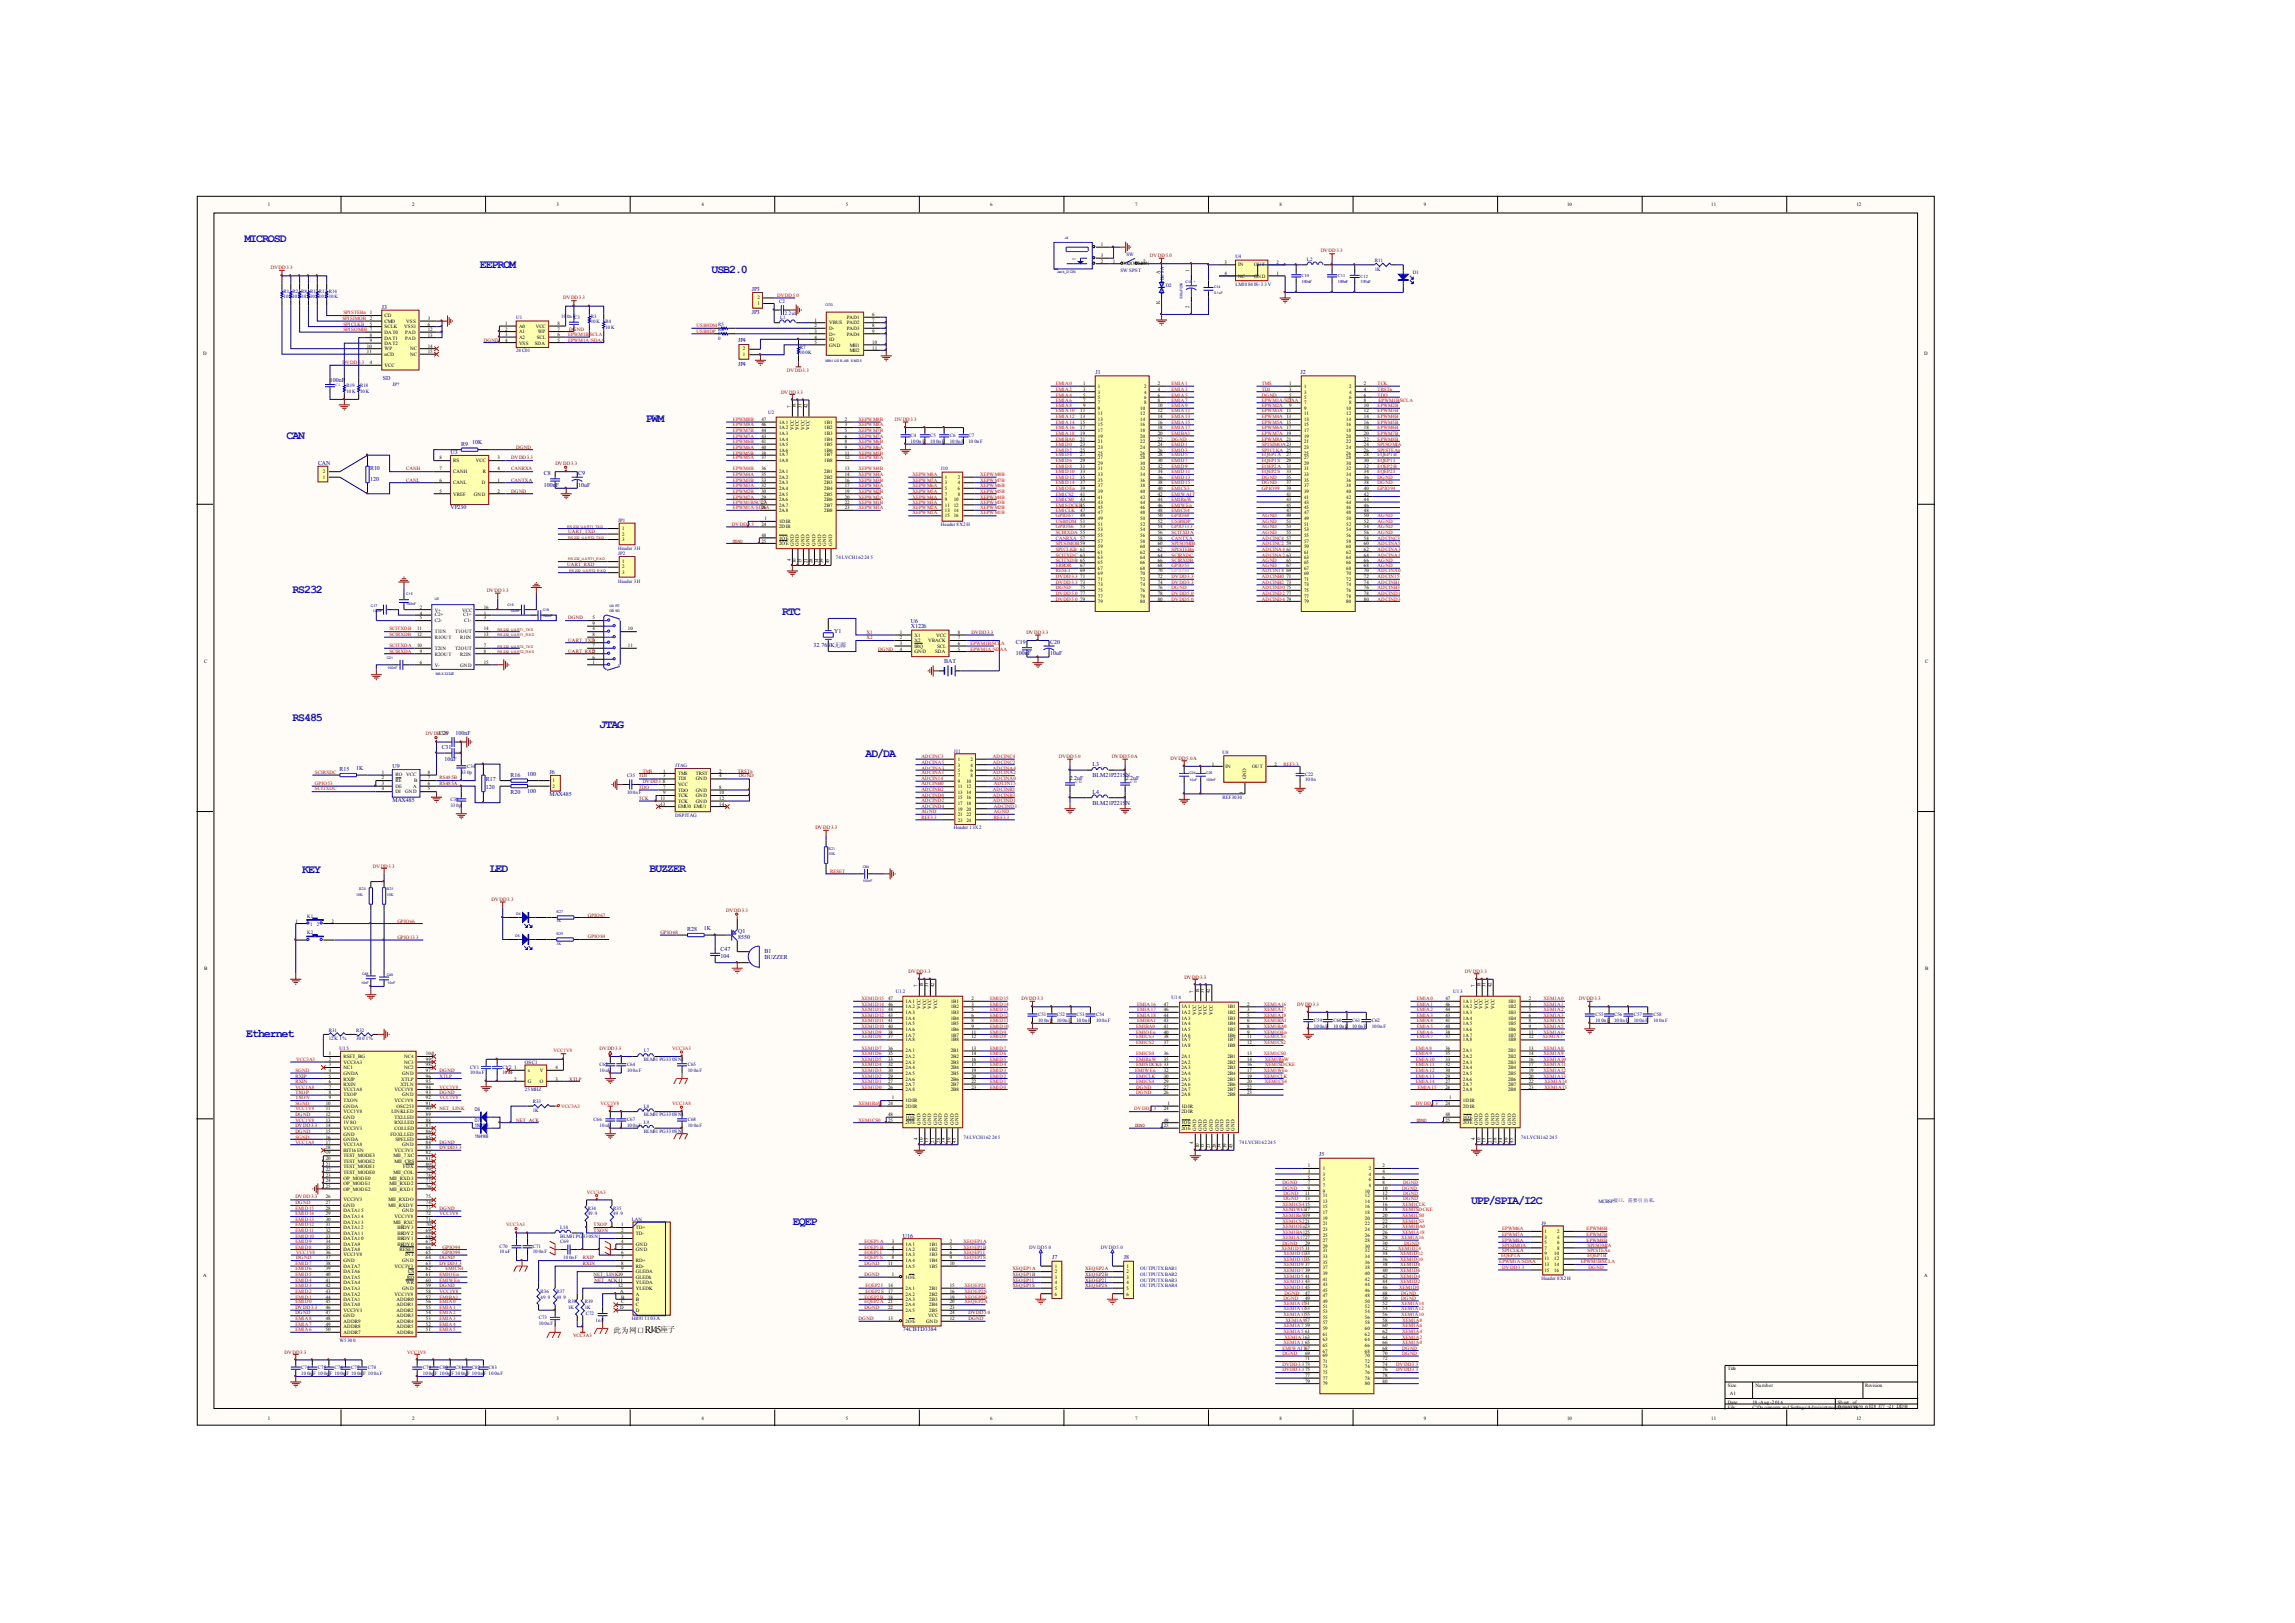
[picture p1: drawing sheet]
<svg xmlns="http://www.w3.org/2000/svg" width="297mm" height="210mm" viewBox="0 0 297 210" stroke-linecap="round" stroke-linejoin="round" font-family="sans-serif">
<defs><g id="words">
<g font-size="1.5" fill="#00f">
<text x="31.6" y="31.4">MICROSD</text>
<text x="62.1" y="34.7">EEPROM</text>
<text x="92.1" y="35.3">USB2.0</text>
<text x="37.1" y="56.8">CAN</text>
<text x="83.6" y="54.6">PWM</text>
<text x="37.8" y="76.7">RS232</text>
<text x="101.2" y="79.6">RTC</text>
<text x="37.8" y="93.3">RS485</text>
<text x="77.6" y="94.2">JTAG</text>
<text x="112" y="97.9">AD/DA</text>
<text x="39.1" y="112.9">KEY</text>
<text x="63.4" y="112.8">LED</text>
<text x="84.1" y="112.8">BUZZER</text>
<text x="31.9" y="134.2">Ethernet</text>
<text x="190.4" y="155.8">UPP/SPIA/I2C</text>
<text x="102.6" y="158.5">EQEP</text>
</g>
<text font-size="1.3" x="83.5" y="172.5">RJ45</text>
<g font-size="1">
<text x="79.4" y="172.5">此为网口</text>
<text x="85.5" y="172.3">座子</text>
</g>
<g font-size=".8" fill="#000080">
<text x="49.4" y="40">J3</text>
<text x="97.3" y="37.7">JP3</text>
<text x="97.3" y="40.6">JP3</text>
<text x="95.5" y="44.3">JP4</text>
<text x="95.5" y="47.3">JP4</text>
<text x="42.7" y="49.4">100nF</text>
<text x="49.5" y="49.1">SD</text>
<text x="141.8" y="48.4">J1</text>
<text x="168.3" y="48.4">J2</text>
<text x="58.3" y="58.8">U3</text>
<text x="59.7" y="57.8">R9</text>
<text x="61.1" y="57.5">10K</text>
<text x="41.2" y="60.2">CAN</text>
<text x="47.9" y="60.8">R10</text>
<text x="47.9" y="62.2">120</text>
<text x="58.3" y="65.9">VP230</text>
<text x="70.4" y="61.4">C8</text>
<text x="70.4" y="63">100nF</text>
<text x="74.8" y="61.4">C9</text>
<text x="74.8" y="63">10uF</text>
<text x="105.3" y="83.7">32.768K无源</text>
<text x="108" y="81.9">Y1</text>
<text x="117.9" y="80.6">U6</text>
<text x="117.9" y="81.3">X1226</text>
<text x="131.5" y="83.3">C19</text>
<text x="135.9" y="83.3">C20</text>
<text x="122.2" y="85.8">BAT</text>
<text x="131.5" y="84.8">100nF</text>
<text x="135.9" y="84.8">10uF</text>
<text x="56.8" y="95.1">C29</text>
<text x="58.9" y="95.1">100nF</text>
<text x="43.9" y="99.8">R15</text>
<text x="46.1" y="99.7">1K</text>
<text x="50.8" y="99.4">U9</text>
<text x="57.2" y="96.9">C31</text>
<text x="57.5" y="98.4">10uF</text>
<text x="62.9" y="101.1">R17</text>
<text x="66" y="100.6">R16</text>
<text x="68.2" y="100.4">100</text>
<text x="71.1" y="100.2">J6</text>
<text x="138.4" y="100.9">2.2uF</text>
<text x="141.4" y="99.2">L3</text>
<text x="141.4" y="100.6">BLM21P221SN</text>
<text x="145.7" y="100.9">2.2uF</text>
<text x="50.8" y="103.7">MAX485</text>
<text x="62.9" y="102.1">120</text>
<text x="66" y="102.7">R20</text>
<text x="68.2" y="102.6">100</text>
<text x="71.1" y="103">MAX485</text>
<text x="141.4" y="102.7">L4</text>
<text x="141.4" y="104.1">BLM21P221SN</text>
<text x="88.9" y="120.5">R28</text>
<text x="91.1" y="120.4">1K</text>
<text x="93.2" y="123">C47</text>
<text x="93.2" y="123.9">104</text>
<text x="95.5" y="120.8">Q1</text>
<text x="95.5" y="121.5">8550</text>
<text x="98.9" y="123.3">B1</text>
<text x="98.9" y="124.1">BUZZER</text>
<text x="170.7" y="149.6">J5</text>
<text x="116.9" y="160.1">U16</text>
<text x="136.2" y="162.9">J7</text>
<text x="145.4" y="162.9">J8</text>
<text x="116.9" y="172.2">74CBTD3384</text>
</g>
<g font-size=".6">
<text x="34.7" y="26.7">1</text>
<text x="53.3" y="26.7">2</text>
<text x="72" y="26.7">3</text>
<text x="90.8" y="26.7">4</text>
<text x="109.5" y="26.7">5</text>
<text x="128.1" y="26.7">6</text>
<text x="146.9" y="26.7">7</text>
<text x="165.6" y="26.7">8</text>
<text x="184.3" y="26.7">9</text>
<text x="202.8" y="26.7">10</text>
<text x="221.5" y="26.7">11</text>
<text x="240.2" y="26.7">12</text>
<text x="142.5" y="34">2</text>
<text x="142.5" y="33.3">3</text>
<text x="142.5" y="31.9">1</text>
<text x="144" y="34">1</text>
<text x="145.4" y="34.3">NO</text>
<text x="145.9" y="34.3">COMMON</text>
<text x="147.9" y="34">2</text>
<text x="150.1" y="35.4" transform="rotate(-90 150.1 35.4)">A</text>
<text x="153.9" y="35.2" transform="rotate(-90 153.9 35.2)">1</text>
<text x="158.5" y="34.2">3</text>
<text x="158.5" y="35.6">4</text>
<text x="160.3" y="34.4">IN</text>
<text x="160.3" y="36">NC</text>
<text x="162.3" y="36">GND</text>
<text x="162.3" y="34.4">OUT</text>
<text x="165.2" y="35.6">1</text>
<text x="165.2" y="34.2">2</text>
<text x="47.9" y="40.7">1</text>
<text x="47.9" y="41.4">2</text>
<text x="49.8" y="41">CD</text>
<text x="49.8" y="41.8">CMD</text>
<text x="52.6" y="41.8">VSS</text>
<text x="55.4" y="41.4">3</text>
<text x="98" y="39.5">1</text>
<text x="98" y="38.7">2</text>
<text x="105.4" y="41.7">1</text>
<text x="107.3" y="41.9">VBUS</text>
<text x="109.6" y="41.9">PAD2</text>
<text x="109.6" y="41.3">PAD1</text>
<text x="112.9" y="41.7">7</text>
<text x="112.9" y="40.9">6</text>
<text x="150.1" y="39.4" transform="rotate(-90 150.1 39.4)">K</text>
<text x="153.9" y="39.9" transform="rotate(-90 153.9 39.9)">2</text>
<text x="26.3" y="46">D</text>
<text x="47.5" y="45">10</text>
<text x="47.5" y="45.7">11</text>
<text x="47.9" y="43.6">8</text>
<text x="47.9" y="44.2">9</text>
<text x="47.9" y="42.2">5</text>
<text x="47.9" y="47.1">4</text>
<text x="49.8" y="43.2">DAT0</text>
<text x="49.8" y="44">DAT1</text>
<text x="49.8" y="44.6">DAT2</text>
<text x="49.8" y="42.4">SCLK</text>
<text x="49.8" y="45.3">WP</text>
<text x="49.8" y="46.1">nCD</text>
<text x="49.8" y="47.5">VCC</text>
<text x="52.3" y="42.4">VSS1</text>
<text x="52.4" y="44">PAD</text>
<text x="52.4" y="43.2">PAD</text>
<text x="53.1" y="45.3">NC</text>
<text x="53.1" y="46.1">NC</text>
<text x="55.4" y="43.6">13</text>
<text x="55.4" y="42.2">6</text>
<text x="55.4" y="42.8">12</text>
<text x="55.4" y="45">14</text>
<text x="55.4" y="45.7">15</text>
<text x="65.4" y="42">1</text>
<text x="65.4" y="42.8">2</text>
<text x="65.4" y="43.4">3</text>
<text x="65.4" y="44.2">4</text>
<text x="67.2" y="42.4">A0</text>
<text x="67.2" y="43.1">A1</text>
<text x="67.2" y="43.8">A2</text>
<text x="67.2" y="44.6">VSS</text>
<text x="69.2" y="44.6">SDA</text>
<text x="69.3" y="42.4">VCC</text>
<text x="69.5" y="43.8">SCL</text>
<text x="69.6" y="43.1">WP</text>
<text x="72.1" y="42">8</text>
<text x="72.1" y="42.8">7</text>
<text x="72.1" y="43.4">6</text>
<text x="72.1" y="44.2">5</text>
<text x="96.1" y="46.1">1</text>
<text x="96.1" y="45.3">2</text>
<text x="105.4" y="42.3">2</text>
<text x="105.4" y="43.1">3</text>
<text x="105.4" y="43.8">4</text>
<text x="105.4" y="44.5">5</text>
<text x="107.3" y="42.7">D-</text>
<text x="107.3" y="43.4">D+</text>
<text x="107.3" y="44.1">ID</text>
<text x="107.3" y="44.8">GND</text>
<text x="109.6" y="43.4">PAD4</text>
<text x="109.6" y="42.7">PAD3</text>
<text x="110" y="44.8">MH1</text>
<text x="110" y="45.6">MH2</text>
<text x="112.9" y="44.5">10</text>
<text x="112.9" y="45.2">11</text>
<text x="112.9" y="43.1">9</text>
<text x="112.9" y="42.3">8</text>
<text x="249" y="46">D</text>
<text x="102.3" y="52.8" transform="rotate(-90 102.3 52.8)">7</text>
<text x="103" y="52.8" transform="rotate(-90 103 52.8)">18</text>
<text x="103.7" y="52.8" transform="rotate(-90 103.7 52.8)">31</text>
<text x="104.5" y="52.8" transform="rotate(-90 104.5 52.8)">42</text>
<text x="139.8" y="53.4">11</text>
<text x="140.2" y="49.8">1</text>
<text x="140.2" y="50.6">3</text>
<text x="140.2" y="51.3">5</text>
<text x="140.2" y="52">7</text>
<text x="140.2" y="52.7">9</text>
<text x="142.1" y="50.2">1</text>
<text x="142.1" y="50.9">3</text>
<text x="142.1" y="51.6">5</text>
<text x="142.1" y="52.3">7</text>
<text x="142.1" y="53.1">9</text>
<text x="142.1" y="53.7">11</text>
<text x="147.6" y="53.1">10</text>
<text x="147.6" y="53.7">12</text>
<text x="148.1" y="50.2">2</text>
<text x="148.1" y="50.9">4</text>
<text x="148.1" y="51.6">6</text>
<text x="148.1" y="52.3">8</text>
<text x="149.8" y="49.8">2</text>
<text x="149.8" y="50.6">4</text>
<text x="149.8" y="51.3">6</text>
<text x="149.8" y="52">8</text>
<text x="149.8" y="52.7">10</text>
<text x="149.8" y="53.4">12</text>
<text x="166.5" y="53.4">11</text>
<text x="166.9" y="49.8">1</text>
<text x="166.9" y="50.6">3</text>
<text x="166.9" y="51.3">5</text>
<text x="166.9" y="52">7</text>
<text x="166.9" y="52.7">9</text>
<text x="168.8" y="50.2">1</text>
<text x="168.8" y="50.9">3</text>
<text x="168.8" y="51.6">5</text>
<text x="168.8" y="52.3">7</text>
<text x="168.8" y="53.1">9</text>
<text x="168.8" y="53.7">11</text>
<text x="174.2" y="53.1">10</text>
<text x="174.2" y="53.7">12</text>
<text x="174.6" y="50.2">2</text>
<text x="174.6" y="50.9">4</text>
<text x="174.6" y="51.6">6</text>
<text x="174.6" y="52.3">8</text>
<text x="176.5" y="49.8">2</text>
<text x="176.5" y="50.6">4</text>
<text x="176.5" y="51.3">6</text>
<text x="176.5" y="52">8</text>
<text x="176.5" y="52.7">10</text>
<text x="176.5" y="53.4">12</text>
<text x="56.9" y="59.4">8</text>
<text x="58.7" y="59.8">RS</text>
<text x="61.6" y="59.8">VCC</text>
<text x="64.4" y="59.4">3</text>
<text x="98.5" y="54.5">47</text>
<text x="98.5" y="55.1">46</text>
<text x="98.5" y="55.9">44</text>
<text x="98.5" y="56.7">43</text>
<text x="98.5" y="57.3">41</text>
<text x="98.5" y="58">40</text>
<text x="98.5" y="58.8">38</text>
<text x="98.5" y="59.4">37</text>
<text x="100.8" y="54.9">1A1</text>
<text x="100.8" y="55.5">1A2</text>
<text x="100.8" y="56.3">1A3</text>
<text x="100.8" y="57">1A4</text>
<text x="100.8" y="57.7">1A5</text>
<text x="100.8" y="58.4">1A6</text>
<text x="100.8" y="59.1">1A7</text>
<text x="100.8" y="59.8">1A8</text>
<text x="102.7" y="55.6" transform="rotate(-90 102.7 55.6)">VCC</text>
<text x="103.4" y="55.6" transform="rotate(-90 103.4 55.6)">VCC</text>
<text x="104.1" y="55.6" transform="rotate(-90 104.1 55.6)">VCC</text>
<text x="104.8" y="55.6" transform="rotate(-90 104.8 55.6)">VCC</text>
<text x="106.7" y="54.9">1B1</text>
<text x="106.7" y="55.5">1B2</text>
<text x="106.7" y="56.3">1B3</text>
<text x="106.7" y="57">1B4</text>
<text x="106.7" y="57.7">1B5</text>
<text x="106.7" y="58.4">1B6</text>
<text x="106.7" y="59.1">1B7</text>
<text x="106.7" y="59.8">1B8</text>
<text x="109.3" y="54.5">2</text>
<text x="109.3" y="55.1">3</text>
<text x="109.3" y="55.9">5</text>
<text x="109.3" y="56.7">6</text>
<text x="109.3" y="57.3">8</text>
<text x="109.3" y="58">9</text>
<text x="109.3" y="58.8">11</text>
<text x="109.3" y="59.4">12</text>
<text x="139.8" y="54.1">13</text>
<text x="139.8" y="54.9">15</text>
<text x="139.8" y="55.5">17</text>
<text x="139.8" y="56.3">19</text>
<text x="139.8" y="57">21</text>
<text x="139.8" y="57.7">23</text>
<text x="139.8" y="58.4">25</text>
<text x="139.8" y="59.1">27</text>
<text x="139.8" y="59.8">29</text>
<text x="142.1" y="54.5">13</text>
<text x="142.1" y="55.1">15</text>
<text x="142.1" y="55.9">17</text>
<text x="142.1" y="56.7">19</text>
<text x="142.1" y="57.3">21</text>
<text x="142.1" y="58">23</text>
<text x="142.1" y="58.8">25</text>
<text x="142.1" y="59.4">27</text>
<text x="147.6" y="54.5">14</text>
<text x="147.6" y="55.1">16</text>
<text x="147.6" y="55.9">18</text>
<text x="147.6" y="56.7">20</text>
<text x="147.6" y="57.3">22</text>
<text x="147.6" y="58">24</text>
<text x="147.6" y="58.8">26</text>
<text x="147.6" y="59.4">28</text>
<text x="149.8" y="54.1">14</text>
<text x="149.8" y="54.9">16</text>
<text x="149.8" y="55.5">18</text>
<text x="149.8" y="56.3">20</text>
<text x="149.8" y="57">22</text>
<text x="149.8" y="57.7">24</text>
<text x="149.8" y="58.4">26</text>
<text x="149.8" y="59.1">28</text>
<text x="149.8" y="59.8">30</text>
<text x="166.5" y="54.1">13</text>
<text x="166.5" y="54.9">15</text>
<text x="166.5" y="55.5">17</text>
<text x="166.5" y="56.3">19</text>
<text x="166.5" y="57">21</text>
<text x="166.5" y="59.1">27</text>
<text x="166.5" y="59.8">29</text>
<text x="168.8" y="54.5">13</text>
<text x="168.8" y="55.1">15</text>
<text x="168.8" y="55.9">17</text>
<text x="168.8" y="56.7">19</text>
<text x="168.8" y="57.3">21</text>
<text x="168.8" y="58">23</text>
<text x="168.8" y="58.8">25</text>
<text x="168.8" y="59.4">27</text>
<text x="174.2" y="54.5">14</text>
<text x="174.2" y="55.1">16</text>
<text x="174.2" y="55.9">18</text>
<text x="174.2" y="56.7">20</text>
<text x="174.2" y="57.3">22</text>
<text x="174.2" y="58">24</text>
<text x="174.2" y="58.8">26</text>
<text x="174.2" y="59.4">28</text>
<text x="176.5" y="54.1">14</text>
<text x="176.5" y="54.9">16</text>
<text x="176.5" y="55.5">18</text>
<text x="176.5" y="56.3">20</text>
<text x="176.5" y="57">22</text>
<text x="176.5" y="57.7">24</text>
<text x="176.5" y="58.4">26</text>
<text x="176.5" y="59.1">28</text>
<text x="176.5" y="59.8">30</text>
<text x="41.8" y="62">1</text>
<text x="41.8" y="61.2">2</text>
<text x="56.9" y="60.8">7</text>
<text x="56.9" y="62.4">6</text>
<text x="56.9" y="63.8">5</text>
<text x="58.7" y="61.2">CANH</text>
<text x="58.7" y="62.6">CANL</text>
<text x="58.7" y="64.1">VREF</text>
<text x="61.3" y="64.1">GND</text>
<text x="62.3" y="62.6">D</text>
<text x="62.5" y="61.2">R</text>
<text x="64.4" y="63.8">2</text>
<text x="64.4" y="62.4">1</text>
<text x="64.4" y="60.8">4</text>
<text x="98.5" y="60.8">36</text>
<text x="98.5" y="61.6">35</text>
<text x="98.5" y="62.4">33</text>
<text x="98.5" y="63">32</text>
<text x="98.5" y="63.8">30</text>
<text x="98.5" y="64.5">29</text>
<text x="98.5" y="65.2">27</text>
<text x="98.5" y="65.9">26</text>
<text x="100.8" y="61.2">2A1</text>
<text x="100.8" y="62">2A2</text>
<text x="100.8" y="62.6">2A3</text>
<text x="100.8" y="63.4">2A4</text>
<text x="100.8" y="64.1">2A5</text>
<text x="100.8" y="64.8">2A6</text>
<text x="100.8" y="65.5">2A7</text>
<text x="106.7" y="61.2">2B1</text>
<text x="106.7" y="62">2B2</text>
<text x="106.7" y="62.6">2B3</text>
<text x="106.7" y="63.4">2B4</text>
<text x="106.7" y="64.1">2B5</text>
<text x="106.7" y="64.8">2B6</text>
<text x="106.7" y="65.5">2B7</text>
<text x="109.3" y="60.8">13</text>
<text x="109.3" y="61.6">14</text>
<text x="109.3" y="62.4">16</text>
<text x="109.3" y="63">17</text>
<text x="109.3" y="63.8">19</text>
<text x="109.3" y="64.5">20</text>
<text x="109.3" y="65.2">22</text>
<text x="109.3" y="65.9">23</text>
<text x="122.3" y="62">1</text>
<text x="122.3" y="62.6">3</text>
<text x="122.3" y="63.4">5</text>
<text x="122.3" y="64.1">7</text>
<text x="122.3" y="64.8">9</text>
<text x="122.3" y="65.5">11</text>
<text x="123.4" y="64.8">10</text>
<text x="123.4" y="65.5">12</text>
<text x="123.9" y="62">2</text>
<text x="123.9" y="62.6">4</text>
<text x="123.9" y="63.4">6</text>
<text x="123.9" y="64.1">8</text>
<text x="139.8" y="60.6">31</text>
<text x="139.8" y="61.2">33</text>
<text x="139.8" y="62">35</text>
<text x="139.8" y="62.6">37</text>
<text x="139.8" y="63.4">39</text>
<text x="139.8" y="64.1">41</text>
<text x="139.8" y="64.8">43</text>
<text x="142.1" y="60.2">29</text>
<text x="142.1" y="60.8">31</text>
<text x="142.1" y="61.6">33</text>
<text x="142.1" y="62.4">35</text>
<text x="142.1" y="63">37</text>
<text x="142.1" y="63.8">39</text>
<text x="142.1" y="64.5">41</text>
<text x="142.1" y="65.2">43</text>
<text x="142.1" y="65.9">45</text>
<text x="147.6" y="60.2">30</text>
<text x="147.6" y="60.8">32</text>
<text x="147.6" y="61.6">34</text>
<text x="147.6" y="62.4">36</text>
<text x="147.6" y="63">38</text>
<text x="147.6" y="63.8">40</text>
<text x="147.6" y="64.5">42</text>
<text x="147.6" y="65.2">44</text>
<text x="147.6" y="65.9">46</text>
<text x="149.8" y="60.6">32</text>
<text x="149.8" y="61.2">34</text>
<text x="149.8" y="62">36</text>
<text x="149.8" y="62.6">38</text>
<text x="149.8" y="63.4">40</text>
<text x="149.8" y="64.1">42</text>
<text x="149.8" y="64.8">44</text>
<text x="149.8" y="65.5">46</text>
<text x="166.5" y="60.6">31</text>
<text x="166.5" y="61.2">33</text>
<text x="166.5" y="62">35</text>
<text x="166.5" y="62.6">37</text>
<text x="166.5" y="63.4">39</text>
<text x="166.5" y="64.1">41</text>
<text x="166.5" y="64.8">43</text>
<text x="166.5" y="65.5">45</text>
<text x="168.8" y="60.2">29</text>
<text x="168.8" y="60.8">31</text>
<text x="168.8" y="61.6">33</text>
<text x="168.8" y="62.4">35</text>
<text x="168.8" y="63">37</text>
<text x="168.8" y="63.8">39</text>
<text x="168.8" y="64.5">41</text>
<text x="168.8" y="65.2">43</text>
<text x="168.8" y="65.9">45</text>
<text x="174.2" y="60.2">30</text>
<text x="174.2" y="60.8">32</text>
<text x="174.2" y="61.6">34</text>
<text x="174.2" y="62.4">36</text>
<text x="174.2" y="63">38</text>
<text x="174.2" y="63.8">40</text>
<text x="174.2" y="64.5">42</text>
<text x="174.2" y="65.2">44</text>
<text x="174.2" y="65.9">46</text>
<text x="176.5" y="60.6">32</text>
<text x="176.5" y="61.2">34</text>
<text x="176.5" y="62">36</text>
<text x="176.5" y="62.6">38</text>
<text x="176.5" y="63.4">40</text>
<text x="176.5" y="64.1">42</text>
<text x="176.5" y="64.8">44</text>
<text x="176.5" y="65.5">46</text>
<text x="80.5" y="68.6">1</text>
<text x="80.5" y="69.4">2</text>
<text x="80.5" y="70">3</text>
<text x="98.5" y="68.1">24</text>
<text x="98.5" y="69.5">48</text>
<text x="98.5" y="70.2">25</text>
<text x="98.9" y="67.3">1</text>
<text x="100.8" y="67.7">1DIR</text>
<text x="100.8" y="68.3">2DIR</text>
<text x="100.8" y="69.9">1OE</text>
<text x="100.8" y="70.5">2OE</text>
<text x="100.8" y="66.3">2A8</text>
<text x="102.7" y="70.6" transform="rotate(-90 102.7 70.6)">GND</text>
<text x="103.4" y="70.6" transform="rotate(-90 103.4 70.6)">GND</text>
<text x="104.1" y="70.6" transform="rotate(-90 104.1 70.6)">GND</text>
<text x="104.8" y="70.6" transform="rotate(-90 104.8 70.6)">GND</text>
<text x="105.5" y="70.6" transform="rotate(-90 105.5 70.6)">GND</text>
<text x="106.3" y="70.6" transform="rotate(-90 106.3 70.6)">GND</text>
<text x="106.7" y="66.3">2B8</text>
<text x="106.9" y="70.6" transform="rotate(-90 106.9 70.6)">GND</text>
<text x="107.7" y="70.6" transform="rotate(-90 107.7 70.6)">GND</text>
<text x="122.3" y="66.3">13</text>
<text x="122.3" y="66.9">15</text>
<text x="123.4" y="66.3">14</text>
<text x="123.4" y="66.9">16</text>
<text x="139.8" y="66.3">47</text>
<text x="139.8" y="66.9">49</text>
<text x="139.8" y="67.7">51</text>
<text x="139.8" y="68.3">53</text>
<text x="139.8" y="69.9">57</text>
<text x="142.1" y="66.6">47</text>
<text x="142.1" y="67.3">49</text>
<text x="142.1" y="68.1">51</text>
<text x="142.1" y="68.7">53</text>
<text x="142.1" y="69.5">55</text>
<text x="142.1" y="70.2">57</text>
<text x="142.1" y="70.9">59</text>
<text x="142.1" y="71.6">61</text>
<text x="147.6" y="66.6">48</text>
<text x="147.6" y="67.3">50</text>
<text x="147.6" y="68.1">52</text>
<text x="147.6" y="68.7">54</text>
<text x="147.6" y="69.5">56</text>
<text x="147.6" y="70.2">58</text>
<text x="147.6" y="70.9">60</text>
<text x="147.6" y="71.6">62</text>
<text x="149.8" y="66.3">48</text>
<text x="149.8" y="66.9">50</text>
<text x="149.8" y="67.7">52</text>
<text x="149.8" y="68.3">54</text>
<text x="149.8" y="69.1">56</text>
<text x="149.8" y="69.9">58</text>
<text x="149.8" y="70.5">60</text>
<text x="149.8" y="71.3">62</text>
<text x="166.5" y="66.3">47</text>
<text x="166.5" y="66.9">49</text>
<text x="166.5" y="67.7">51</text>
<text x="166.5" y="68.3">53</text>
<text x="166.5" y="69.1">55</text>
<text x="166.5" y="69.9">57</text>
<text x="166.5" y="70.5">59</text>
<text x="166.5" y="71.3">61</text>
<text x="168.8" y="66.6">47</text>
<text x="168.8" y="67.3">49</text>
<text x="168.8" y="68.1">51</text>
<text x="168.8" y="68.7">53</text>
<text x="168.8" y="69.5">55</text>
<text x="168.8" y="70.2">57</text>
<text x="168.8" y="70.9">59</text>
<text x="168.8" y="71.6">61</text>
<text x="174.2" y="66.6">48</text>
<text x="174.2" y="67.3">50</text>
<text x="174.2" y="68.1">52</text>
<text x="174.2" y="68.7">54</text>
<text x="174.2" y="69.5">56</text>
<text x="174.2" y="70.2">58</text>
<text x="174.2" y="70.9">60</text>
<text x="174.2" y="71.6">62</text>
<text x="176.5" y="66.3">48</text>
<text x="176.5" y="66.9">50</text>
<text x="176.5" y="67.7">52</text>
<text x="176.5" y="68.3">54</text>
<text x="176.5" y="69.1">56</text>
<text x="176.5" y="69.9">58</text>
<text x="176.5" y="70.5">60</text>
<text x="176.5" y="71.3">62</text>
<text x="80.5" y="72.9">1</text>
<text x="80.5" y="73.5">2</text>
<text x="80.5" y="74.3">3</text>
<text x="102.3" y="72.5" transform="rotate(-90 102.3 72.5)">4</text>
<text x="103" y="72.9" transform="rotate(-90 103 72.9)">10</text>
<text x="103.7" y="72.9" transform="rotate(-90 103.7 72.9)">15</text>
<text x="104.5" y="72.9" transform="rotate(-90 104.5 72.9)">21</text>
<text x="105.1" y="72.9" transform="rotate(-90 105.1 72.9)">28</text>
<text x="105.9" y="72.9" transform="rotate(-90 105.9 72.9)">34</text>
<text x="106.5" y="72.9" transform="rotate(-90 106.5 72.9)">39</text>
<text x="107.3" y="72.9" transform="rotate(-90 107.3 72.9)">45</text>
<text x="139.8" y="73.4">67</text>
<text x="139.8" y="74">69</text>
<text x="139.8" y="74.8">71</text>
<text x="139.8" y="75.6">73</text>
<text x="139.8" y="76.2">75</text>
<text x="139.8" y="77">77</text>
<text x="139.8" y="77.7">79</text>
<text x="142.1" y="72.3">63</text>
<text x="142.1" y="73">65</text>
<text x="142.1" y="73.8">67</text>
<text x="142.1" y="74.4">69</text>
<text x="142.1" y="75.2">71</text>
<text x="142.1" y="75.8">73</text>
<text x="142.1" y="76.6">75</text>
<text x="142.1" y="77.4">77</text>
<text x="142.1" y="78">79</text>
<text x="147.6" y="72.3">64</text>
<text x="147.6" y="73">66</text>
<text x="147.6" y="73.8">68</text>
<text x="147.6" y="74.4">70</text>
<text x="147.6" y="75.2">72</text>
<text x="147.6" y="75.8">74</text>
<text x="147.6" y="76.6">76</text>
<text x="147.6" y="77.4">78</text>
<text x="147.6" y="78">80</text>
<text x="149.8" y="72">64</text>
<text x="149.8" y="72.7">66</text>
<text x="149.8" y="73.4">68</text>
<text x="149.8" y="74">70</text>
<text x="149.8" y="74.8">72</text>
<text x="149.8" y="75.6">74</text>
<text x="149.8" y="76.2">76</text>
<text x="149.8" y="77">78</text>
<text x="149.8" y="77.7">80</text>
<text x="166.5" y="72">63</text>
<text x="166.5" y="72.7">65</text>
<text x="166.5" y="73.4">67</text>
<text x="166.5" y="74">69</text>
<text x="166.5" y="74.8">71</text>
<text x="166.5" y="75.6">73</text>
<text x="166.5" y="76.2">75</text>
<text x="166.5" y="77">77</text>
<text x="166.5" y="77.7">79</text>
<text x="168.8" y="72.3">63</text>
<text x="168.8" y="73">65</text>
<text x="168.8" y="73.8">67</text>
<text x="168.8" y="74.4">69</text>
<text x="168.8" y="75.2">71</text>
<text x="168.8" y="75.8">73</text>
<text x="168.8" y="76.6">75</text>
<text x="168.8" y="77.4">77</text>
<text x="168.8" y="78">79</text>
<text x="174.2" y="72.3">64</text>
<text x="174.2" y="73">66</text>
<text x="174.2" y="73.8">68</text>
<text x="174.2" y="74.4">70</text>
<text x="174.2" y="75.2">72</text>
<text x="174.2" y="75.8">74</text>
<text x="174.2" y="76.6">76</text>
<text x="174.2" y="77.4">78</text>
<text x="174.2" y="78">80</text>
<text x="176.5" y="72">64</text>
<text x="176.5" y="72.7">66</text>
<text x="176.5" y="73.4">68</text>
<text x="176.5" y="74">70</text>
<text x="176.5" y="74.8">72</text>
<text x="176.5" y="75.6">74</text>
<text x="176.5" y="76.2">76</text>
<text x="176.5" y="77">78</text>
<text x="176.5" y="77.7">80</text>
<text x="54" y="81.5">11</text>
<text x="54" y="82.3">12</text>
<text x="54" y="83.7">10</text>
<text x="54.3" y="78.7">2</text>
<text x="54.3" y="79.5">4</text>
<text x="54.3" y="80.1">5</text>
<text x="56.3" y="79.1">V+</text>
<text x="56.3" y="79.8">C2+</text>
<text x="56.3" y="80.5">C2-</text>
<text x="56.3" y="81.9">T1IN</text>
<text x="56.3" y="82.7">R1OUT</text>
<text x="58.9" y="81.9">T1OUT</text>
<text x="59.6" y="82.7">R1IN</text>
<text x="59.8" y="79.1">VCC</text>
<text x="59.9" y="79.8">C1+</text>
<text x="60.1" y="80.5">C1-</text>
<text x="62.6" y="83.7">7</text>
<text x="62.6" y="82.3">13</text>
<text x="62.6" y="81.5">14</text>
<text x="62.6" y="79.5">1</text>
<text x="62.6" y="78.7">16</text>
<text x="62.6" y="80.1">3</text>
<text x="76.7" y="80.1">5</text>
<text x="76.7" y="80.9">9</text>
<text x="76.7" y="81.5">4</text>
<text x="76.7" y="82.3">8</text>
<text x="76.7" y="83.1">3</text>
<text x="76.7" y="83.7">7</text>
<text x="81.3" y="81.5">10</text>
<text x="81.3" y="83.7">11</text>
<text x="116.4" y="82.1">1</text>
<text x="116.4" y="82.7">2</text>
<text x="116.4" y="83.4">3</text>
<text x="118.3" y="82.4">X1</text>
<text x="118.3" y="83.1">X2</text>
<text x="118.3" y="83.8">IRQ</text>
<text x="120.1" y="83.1">VBACK</text>
<text x="121.1" y="82.4">VCC</text>
<text x="121.3" y="83.8">SCL</text>
<text x="123.9" y="83.4">6</text>
<text x="123.9" y="82.7">7</text>
<text x="123.9" y="82.1">8</text>
<text x="26.4" y="85.7">C</text>
<text x="54.3" y="84.5">9</text>
<text x="54.3" y="85.9">6</text>
<text x="56.3" y="84.1">T2IN</text>
<text x="56.3" y="84.8">R2OUT</text>
<text x="56.3" y="86.2">V-</text>
<text x="58.9" y="84.1">T2OUT</text>
<text x="59.6" y="86.2">GND</text>
<text x="59.6" y="84.8">R2IN</text>
<text x="62.6" y="85.9">15</text>
<text x="62.6" y="84.5">8</text>
<text x="76.7" y="84.5">2</text>
<text x="76.7" y="85.2">6</text>
<text x="76.7" y="85.9">1</text>
<text x="116.4" y="84.2">4</text>
<text x="118.3" y="84.5">GND</text>
<text x="121" y="84.5">SDA</text>
<text x="123.9" y="84.2">5</text>
<text x="249.1" y="85.7">C</text>
<text x="49.4" y="100.2">1</text>
<text x="49.4" y="100.8">2</text>
<text x="49.4" y="101.6">3</text>
<text x="51.2" y="100.5">RO</text>
<text x="51.2" y="101.2">RE</text>
<text x="51.2" y="102">DE</text>
<text x="52.6" y="100.5">VCC</text>
<text x="53.5" y="102">A</text>
<text x="53.6" y="101.2">B</text>
<text x="55.4" y="101.6">6</text>
<text x="55.4" y="100.8">7</text>
<text x="55.4" y="100.2">8</text>
<text x="71.5" y="101.2">1</text>
<text x="71.5" y="102">2</text>
<text x="85.8" y="100">1</text>
<text x="85.8" y="100.6">3</text>
<text x="87.7" y="100.3">TMS</text>
<text x="87.7" y="101">TDI</text>
<text x="87.7" y="101.7">VCC</text>
<text x="90" y="100.3">TRST</text>
<text x="90" y="101">GND</text>
<text x="93.1" y="100">2</text>
<text x="93.1" y="100.6">4</text>
<text x="123.9" y="98.4">1</text>
<text x="123.9" y="99.2">3</text>
<text x="123.9" y="99.8">5</text>
<text x="123.9" y="100.6">7</text>
<text x="123.9" y="101.4">9</text>
<text x="123.9" y="102">11</text>
<text x="125.1" y="101.4">10</text>
<text x="125.1" y="102">12</text>
<text x="125.6" y="98.4">2</text>
<text x="125.6" y="99.2">4</text>
<text x="125.6" y="99.8">6</text>
<text x="125.6" y="100.6">8</text>
<text x="156.8" y="99.1">1</text>
<text x="158.6" y="99.3">IN</text>
<text x="161.3" y="100.8" transform="rotate(-90 161.3 100.8)">GND</text>
<text x="162" y="99.3">OUT</text>
<text x="164.9" y="99.1">2</text>
<text x="49.4" y="102.2">4</text>
<text x="51.2" y="102.6">DI</text>
<text x="52.4" y="102.6">GND</text>
<text x="55.4" y="102.2">5</text>
<text x="85.5" y="103.5">11</text>
<text x="85.5" y="104.3">13</text>
<text x="85.8" y="102.1">7</text>
<text x="85.8" y="102.8">9</text>
<text x="87.7" y="102.5">TDO</text>
<text x="87.7" y="103.1">TCK</text>
<text x="87.7" y="103.9">TCK</text>
<text x="87.7" y="104.5">EMU0 EMU1</text>
<text x="90" y="102.5">GND</text>
<text x="90" y="103.1">GND</text>
<text x="90" y="103.9">GND</text>
<text x="93.1" y="104.3">14</text>
<text x="93.1" y="102.1">8</text>
<text x="93.1" y="102.8">10</text>
<text x="93.1" y="103.5">12</text>
<text x="123.9" y="102.8">13</text>
<text x="123.9" y="103.4">15</text>
<text x="123.9" y="104.1">17</text>
<text x="123.9" y="104.9">19</text>
<text x="123.9" y="105.5">21</text>
<text x="123.9" y="106.3">23</text>
<text x="125.1" y="102.8">14</text>
<text x="125.1" y="103.4">16</text>
<text x="125.1" y="104.1">18</text>
<text x="125.1" y="104.9">20</text>
<text x="125.1" y="105.5">22</text>
<text x="125.1" y="106.3">24</text>
<text x="160.9" y="102.8" transform="rotate(-90 160.9 102.8)">3</text>
<text x="38.2" y="119.4">1</text>
<text x="40.1" y="119.8">1</text>
<text x="41" y="119.8">2</text>
<text x="42.9" y="119.4">2</text>
<text x="26.4" y="125.5">B</text>
<text x="249.1" y="125.5">B</text>
<text x="114.9" y="129.4">47</text>
<text x="114.9" y="130.2">46</text>
<text x="114.9" y="130.8">44</text>
<text x="114.9" y="131.6">43</text>
<text x="117.2" y="129.8">1A1</text>
<text x="117.2" y="130.4">1A2</text>
<text x="117.2" y="131.2">1A3</text>
<text x="117.2" y="132">1A4</text>
<text x="118.7" y="127.8" transform="rotate(-90 118.7 127.8)">7</text>
<text x="119.1" y="130.6" transform="rotate(-90 119.1 130.6)">VCC</text>
<text x="119.5" y="127.8" transform="rotate(-90 119.5 127.8)">18</text>
<text x="119.9" y="130.6" transform="rotate(-90 119.9 130.6)">VCC</text>
<text x="120.1" y="127.8" transform="rotate(-90 120.1 127.8)">31</text>
<text x="120.5" y="130.6" transform="rotate(-90 120.5 130.6)">VCC</text>
<text x="120.9" y="127.8" transform="rotate(-90 120.9 127.8)">42</text>
<text x="121.3" y="130.6" transform="rotate(-90 121.3 130.6)">VCC</text>
<text x="123" y="129.8">1B1</text>
<text x="123" y="130.4">1B2</text>
<text x="123" y="131.2">1B3</text>
<text x="123" y="132">1B4</text>
<text x="125.7" y="129.4">2</text>
<text x="125.7" y="130.2">3</text>
<text x="125.7" y="130.8">5</text>
<text x="125.7" y="131.6">6</text>
<text x="150.6" y="130.2">47</text>
<text x="150.6" y="130.8">46</text>
<text x="150.6" y="131.6">44</text>
<text x="152.9" y="130.4">1A1</text>
<text x="152.9" y="131.2">1A2</text>
<text x="152.9" y="132">1A3</text>
<text x="154.4" y="128.5" transform="rotate(-90 154.4 128.5)">7</text>
<text x="154.8" y="131.3" transform="rotate(-90 154.8 131.3)">VCC</text>
<text x="155.2" y="128.5" transform="rotate(-90 155.2 128.5)">18</text>
<text x="155.6" y="131.3" transform="rotate(-90 155.6 131.3)">VCC</text>
<text x="155.8" y="128.5" transform="rotate(-90 155.8 128.5)">31</text>
<text x="156.2" y="131.3" transform="rotate(-90 156.2 131.3)">VCC</text>
<text x="156.6" y="128.5" transform="rotate(-90 156.6 128.5)">42</text>
<text x="156.9" y="131.3" transform="rotate(-90 156.9 131.3)">VCC</text>
<text x="158.9" y="130.4">1B1</text>
<text x="158.9" y="131.2">1B2</text>
<text x="158.9" y="132">1B3</text>
<text x="161.4" y="130.2">2</text>
<text x="161.4" y="130.8">3</text>
<text x="161.4" y="131.6">5</text>
<text x="187" y="129.4">47</text>
<text x="187" y="130.2">46</text>
<text x="187" y="130.8">44</text>
<text x="187" y="131.6">43</text>
<text x="189.3" y="129.8">1A1</text>
<text x="189.3" y="130.4">1A2</text>
<text x="189.3" y="131.2">1A3</text>
<text x="189.3" y="132">1A4</text>
<text x="190.9" y="127.8" transform="rotate(-90 190.9 127.8)">7</text>
<text x="191.2" y="130.6" transform="rotate(-90 191.2 130.6)">VCC</text>
<text x="191.6" y="127.8" transform="rotate(-90 191.6 127.8)">18</text>
<text x="191.9" y="130.6" transform="rotate(-90 191.9 130.6)">VCC</text>
<text x="192.3" y="127.8" transform="rotate(-90 192.3 127.8)">31</text>
<text x="192.6" y="130.6" transform="rotate(-90 192.6 130.6)">VCC</text>
<text x="193" y="127.8" transform="rotate(-90 193 127.8)">42</text>
<text x="193.4" y="130.6" transform="rotate(-90 193.4 130.6)">VCC</text>
<text x="195.2" y="129.8">1B1</text>
<text x="195.2" y="130.4">1B2</text>
<text x="195.2" y="131.2">1B3</text>
<text x="195.2" y="132">1B4</text>
<text x="197.8" y="129.4">2</text>
<text x="197.8" y="130.2">3</text>
<text x="197.8" y="130.8">5</text>
<text x="197.8" y="131.6">6</text>
<text x="42.5" y="136.5">1</text>
<text x="42.5" y="137.3">2</text>
<text x="42.5" y="137.9">3</text>
<text x="44.4" y="136.9">RSET_BG</text>
<text x="44.4" y="137.7">VCC3A3</text>
<text x="52.3" y="137.7">NC3</text>
<text x="52.3" y="136.9">NC4</text>
<text x="55.1" y="137.9">98</text>
<text x="55.1" y="137.3">99</text>
<text x="55.1" y="136.5">10 0</text>
<text x="114.9" y="132.2">41</text>
<text x="114.9" y="133">40</text>
<text x="114.9" y="133.7">38</text>
<text x="114.9" y="134.4">37</text>
<text x="114.9" y="135.9">36</text>
<text x="114.9" y="136.5">35</text>
<text x="114.9" y="137.3">33</text>
<text x="114.9" y="137.9">32</text>
<text x="117.2" y="132.6">1A5</text>
<text x="117.2" y="133.4">1A6</text>
<text x="117.2" y="134.1">1A7</text>
<text x="117.2" y="134.8">1A8</text>
<text x="117.2" y="136.1">2A1</text>
<text x="117.2" y="136.9">2A2</text>
<text x="117.2" y="137.7">2A3</text>
<text x="123" y="132.6">1B5</text>
<text x="123" y="133.4">1B6</text>
<text x="123" y="134.1">1B7</text>
<text x="123" y="134.8">1B8</text>
<text x="123" y="136.1">2B1</text>
<text x="123" y="136.9">2B2</text>
<text x="123" y="137.7">2B3</text>
<text x="125.7" y="132.2">8</text>
<text x="125.7" y="133">9</text>
<text x="125.7" y="133.7">11</text>
<text x="125.7" y="134.4">12</text>
<text x="125.7" y="135.9">13</text>
<text x="125.7" y="136.5">14</text>
<text x="125.7" y="137.3">16</text>
<text x="125.7" y="137.9">17</text>
<text x="150.6" y="132.2">43</text>
<text x="150.6" y="133">41</text>
<text x="150.6" y="133.7">40</text>
<text x="150.6" y="134.4">38</text>
<text x="150.6" y="135.1">37</text>
<text x="150.6" y="136.5">36</text>
<text x="150.6" y="137.3">35</text>
<text x="152.9" y="132.6">1A4</text>
<text x="152.9" y="133.4">1A5</text>
<text x="152.9" y="134.1">1A6</text>
<text x="152.9" y="134.8">1A7</text>
<text x="152.9" y="135.5">1A8</text>
<text x="152.9" y="136.9">2A1</text>
<text x="152.9" y="137.7">2A2</text>
<text x="158.9" y="132.6">1B4</text>
<text x="158.9" y="133.4">1B5</text>
<text x="158.9" y="134.1">1B6</text>
<text x="158.9" y="134.8">1B7</text>
<text x="158.9" y="135.5">1B8</text>
<text x="158.9" y="136.9">2B1</text>
<text x="158.9" y="137.7">2B2</text>
<text x="161.4" y="132.2">6</text>
<text x="161.4" y="133">8</text>
<text x="161.4" y="133.7">9</text>
<text x="161.4" y="134.4">11</text>
<text x="161.4" y="135.1">12</text>
<text x="161.4" y="136.5">13</text>
<text x="161.4" y="137.3">14</text>
<text x="161.4" y="137.9">16</text>
<text x="187" y="132.2">41</text>
<text x="187" y="133">40</text>
<text x="187" y="133.7">38</text>
<text x="187" y="134.4">37</text>
<text x="187" y="135.9">36</text>
<text x="187" y="136.5">35</text>
<text x="187" y="137.3">33</text>
<text x="187" y="137.9">32</text>
<text x="189.3" y="132.6">1A5</text>
<text x="189.3" y="133.4">1A6</text>
<text x="189.3" y="134.1">1A7</text>
<text x="189.3" y="134.8">1A8</text>
<text x="189.3" y="136.1">2A1</text>
<text x="189.3" y="136.9">2A2</text>
<text x="189.3" y="137.7">2A3</text>
<text x="195.2" y="132.6">1B5</text>
<text x="195.2" y="133.4">1B6</text>
<text x="195.2" y="134.1">1B7</text>
<text x="195.2" y="134.8">1B8</text>
<text x="195.2" y="136.1">2B1</text>
<text x="195.2" y="136.9">2B2</text>
<text x="195.2" y="137.7">2B3</text>
<text x="197.8" y="132.2">8</text>
<text x="197.8" y="133">9</text>
<text x="197.8" y="133.7">11</text>
<text x="197.8" y="134.4">12</text>
<text x="197.8" y="135.9">13</text>
<text x="197.8" y="136.5">14</text>
<text x="197.8" y="137.3">16</text>
<text x="197.8" y="137.9">17</text>
<text x="42.2" y="143">10</text>
<text x="42.2" y="143.6">11</text>
<text x="42.5" y="138.7">4</text>
<text x="42.5" y="139.5">5</text>
<text x="42.5" y="140.1">6</text>
<text x="42.5" y="140.8">7</text>
<text x="42.5" y="141.6">8</text>
<text x="42.5" y="142.2">9</text>
<text x="44.4" y="138.3">NC1</text>
<text x="44.4" y="139.1">GNDA</text>
<text x="44.4" y="139.8">RXIP</text>
<text x="44.4" y="140.5">RXIN</text>
<text x="44.4" y="141.2">VCC1A8</text>
<text x="44.4" y="141.9">TXOP</text>
<text x="44.4" y="142.6">TXON</text>
<text x="44.4" y="143.4">GNDA</text>
<text x="51" y="142.6">VCC1V8</text>
<text x="51" y="141.2">VCC1V8</text>
<text x="51.3" y="143.4">OSC25I</text>
<text x="51.8" y="140.5">XTLN</text>
<text x="51.9" y="139.8">XTLP</text>
<text x="52.1" y="141.9">GND</text>
<text x="52.1" y="139.1">GND</text>
<text x="52.3" y="138.3">NC2</text>
<text x="55.1" y="143.6">90</text>
<text x="55.1" y="143">91</text>
<text x="55.1" y="142.2">92</text>
<text x="55.1" y="141.6">93</text>
<text x="55.1" y="140.8">94</text>
<text x="55.1" y="140.1">95</text>
<text x="55.1" y="139.5">96</text>
<text x="55.1" y="138.7">97</text>
<text x="66.5" y="138.3">1</text>
<text x="66.5" y="139.8">2</text>
<text x="68.3" y="138.7">x</text>
<text x="68.3" y="140.1">G</text>
<text x="69.8" y="140.1">O</text>
<text x="69.8" y="138.7">V</text>
<text x="71.9" y="139.8">3</text>
<text x="71.9" y="138.3">4</text>
<text x="114.9" y="143">24</text>
<text x="114.9" y="138.7">30</text>
<text x="114.9" y="139.5">29</text>
<text x="114.9" y="140.1">27</text>
<text x="114.9" y="140.8">26</text>
<text x="115.4" y="142.2">1</text>
<text x="117.2" y="142.6">1DIR</text>
<text x="117.2" y="143.4">2DIR</text>
<text x="117.2" y="138.3">2A4</text>
<text x="117.2" y="139.1">2A5</text>
<text x="117.2" y="139.8">2A6</text>
<text x="117.2" y="140.5">2A7</text>
<text x="117.2" y="141.2">2A8</text>
<text x="123" y="138.3">2B4</text>
<text x="123" y="139.1">2B5</text>
<text x="123" y="139.8">2B6</text>
<text x="123" y="140.5">2B7</text>
<text x="123" y="141.2">2B8</text>
<text x="125.7" y="138.7">19</text>
<text x="125.7" y="139.5">20</text>
<text x="125.7" y="140.1">22</text>
<text x="125.7" y="140.8">23</text>
<text x="150.6" y="143.6">24</text>
<text x="150.6" y="138.7">32</text>
<text x="150.6" y="139.5">30</text>
<text x="150.6" y="140.1">29</text>
<text x="150.6" y="140.8">27</text>
<text x="150.6" y="141.6">26</text>
<text x="151.1" y="143">1</text>
<text x="152.9" y="143.4">1DIR</text>
<text x="152.9" y="138.3">2A3</text>
<text x="152.9" y="139.1">2A4</text>
<text x="152.9" y="139.8">2A5</text>
<text x="152.9" y="140.5">2A6</text>
<text x="152.9" y="141.2">2A7</text>
<text x="152.9" y="141.9">2A8</text>
<text x="158.9" y="138.3">2B3</text>
<text x="158.9" y="139.1">2B4</text>
<text x="158.9" y="139.8">2B5</text>
<text x="158.9" y="140.5">2B6</text>
<text x="158.9" y="141.2">2B7</text>
<text x="158.9" y="141.9">2B8</text>
<text x="161.4" y="138.7">17</text>
<text x="161.4" y="139.5">19</text>
<text x="161.4" y="140.1">20</text>
<text x="161.4" y="140.8">22</text>
<text x="161.4" y="141.6">23</text>
<text x="187" y="143">24</text>
<text x="187" y="138.7">30</text>
<text x="187" y="139.5">29</text>
<text x="187" y="140.1">27</text>
<text x="187" y="140.8">26</text>
<text x="187.6" y="142.2">1</text>
<text x="189.3" y="142.6">1DIR</text>
<text x="189.3" y="143.4">2DIR</text>
<text x="189.3" y="138.3">2A4</text>
<text x="189.3" y="139.1">2A5</text>
<text x="189.3" y="139.8">2A6</text>
<text x="189.3" y="140.5">2A7</text>
<text x="189.3" y="141.2">2A8</text>
<text x="195.2" y="138.3">2B4</text>
<text x="195.2" y="139.1">2B5</text>
<text x="195.2" y="139.8">2B6</text>
<text x="195.2" y="140.5">2B7</text>
<text x="195.2" y="141.2">2B8</text>
<text x="197.8" y="138.7">19</text>
<text x="197.8" y="139.5">20</text>
<text x="197.8" y="140.1">22</text>
<text x="197.8" y="140.8">23</text>
<text x="42.2" y="144.4">12</text>
<text x="42.2" y="145.2">13</text>
<text x="42.2" y="145.8">14</text>
<text x="42.2" y="146.6">15</text>
<text x="42.2" y="147.3">16</text>
<text x="42.2" y="148">17</text>
<text x="42.2" y="148.7">18</text>
<text x="42.2" y="149.4">19</text>
<text x="44.4" y="144">VCC1V8</text>
<text x="44.4" y="144.8">GND</text>
<text x="44.4" y="145.4">1V8O</text>
<text x="44.4" y="146.2">VCC3V3</text>
<text x="44.4" y="146.9">GND</text>
<text x="44.4" y="147.6">GNDA</text>
<text x="44.4" y="148.3">VCC1A8</text>
<text x="44.4" y="149.1">BIT16EN</text>
<text x="44.4" y="149.7">TEST_MODE3</text>
<text x="50.5" y="146.9">FDXLLED</text>
<text x="50.7" y="144">LINKLED</text>
<text x="50.9" y="149.7">MII_7 XC</text>
<text x="51" y="149.1">VCC3V3</text>
<text x="51" y="146.2">COLLED</text>
<text x="51" y="145.4">RXLLED</text>
<text x="51" y="144.8">TXLLED</text>
<text x="51.2" y="147.6">SPELED</text>
<text x="52.1" y="148.3">GND</text>
<text x="55.1" y="149.4">82</text>
<text x="55.1" y="148.7">83</text>
<text x="55.1" y="148">84</text>
<text x="55.1" y="147.3">85</text>
<text x="55.1" y="146.6">86</text>
<text x="55.1" y="145.8">87</text>
<text x="55.1" y="145.2">88</text>
<text x="55.1" y="144.4">89</text>
<text x="114.9" y="144.4">48</text>
<text x="114.9" y="145.2">25</text>
<text x="117.2" y="144.8">1OE</text>
<text x="117.2" y="145.4">2OE</text>
<text x="118.7" y="147.5" transform="rotate(-90 118.7 147.5)">4</text>
<text x="119.1" y="145.5" transform="rotate(-90 119.1 145.5)">GND</text>
<text x="119.5" y="147.8" transform="rotate(-90 119.5 147.8)">10</text>
<text x="119.9" y="145.5" transform="rotate(-90 119.9 145.5)">GND</text>
<text x="120.1" y="147.8" transform="rotate(-90 120.1 147.8)">15</text>
<text x="120.5" y="145.5" transform="rotate(-90 120.5 145.5)">GND</text>
<text x="120.9" y="147.8" transform="rotate(-90 120.9 147.8)">21</text>
<text x="121.3" y="145.5" transform="rotate(-90 121.3 145.5)">GND</text>
<text x="121.6" y="147.8" transform="rotate(-90 121.6 147.8)">28</text>
<text x="121.9" y="145.5" transform="rotate(-90 121.9 145.5)">GND</text>
<text x="122.3" y="147.8" transform="rotate(-90 122.3 147.8)">34</text>
<text x="122.7" y="145.5" transform="rotate(-90 122.7 145.5)">GND</text>
<text x="123" y="147.8" transform="rotate(-90 123 147.8)">39</text>
<text x="123.4" y="145.5" transform="rotate(-90 123.4 145.5)">GND</text>
<text x="123.7" y="147.8" transform="rotate(-90 123.7 147.8)">45</text>
<text x="124.1" y="145.5" transform="rotate(-90 124.1 145.5)">GND</text>
<text x="150.6" y="145.2">48</text>
<text x="150.6" y="145.8">25</text>
<text x="152.9" y="144">2DIR</text>
<text x="152.9" y="145.4">1OE</text>
<text x="152.9" y="146.2">2OE</text>
<text x="154.4" y="148.1" transform="rotate(-90 154.4 148.1)">4</text>
<text x="154.8" y="146.3" transform="rotate(-90 154.8 146.3)">GND</text>
<text x="155.2" y="148.6" transform="rotate(-90 155.2 148.6)">10</text>
<text x="155.6" y="146.3" transform="rotate(-90 155.6 146.3)">GND</text>
<text x="155.8" y="148.6" transform="rotate(-90 155.8 148.6)">15</text>
<text x="156.2" y="146.3" transform="rotate(-90 156.2 146.3)">GND</text>
<text x="156.6" y="148.6" transform="rotate(-90 156.6 148.6)">21</text>
<text x="156.9" y="146.3" transform="rotate(-90 156.9 146.3)">GND</text>
<text x="157.3" y="148.6" transform="rotate(-90 157.3 148.6)">28</text>
<text x="157.7" y="146.3" transform="rotate(-90 157.7 146.3)">GND</text>
<text x="158" y="148.6" transform="rotate(-90 158 148.6)">34</text>
<text x="158.3" y="146.3" transform="rotate(-90 158.3 146.3)">GND</text>
<text x="158.7" y="148.6" transform="rotate(-90 158.7 148.6)">39</text>
<text x="159.1" y="146.3" transform="rotate(-90 159.1 146.3)">GND</text>
<text x="159.5" y="148.6" transform="rotate(-90 159.5 148.6)">45</text>
<text x="159.7" y="146.3" transform="rotate(-90 159.7 146.3)">GND</text>
<text x="187" y="144.4">48</text>
<text x="187" y="145.2">25</text>
<text x="189.3" y="144.8">1OE</text>
<text x="189.3" y="145.4">2OE</text>
<text x="190.9" y="147.5" transform="rotate(-90 190.9 147.5)">4</text>
<text x="191.2" y="145.5" transform="rotate(-90 191.2 145.5)">GND</text>
<text x="191.6" y="147.8" transform="rotate(-90 191.6 147.8)">10</text>
<text x="191.9" y="145.5" transform="rotate(-90 191.9 145.5)">GND</text>
<text x="192.3" y="147.8" transform="rotate(-90 192.3 147.8)">15</text>
<text x="192.6" y="145.5" transform="rotate(-90 192.6 145.5)">GND</text>
<text x="193" y="147.8" transform="rotate(-90 193 147.8)">21</text>
<text x="193.4" y="145.5" transform="rotate(-90 193.4 145.5)">GND</text>
<text x="193.6" y="147.8" transform="rotate(-90 193.6 147.8)">28</text>
<text x="194" y="145.5" transform="rotate(-90 194 145.5)">GND</text>
<text x="194.4" y="147.8" transform="rotate(-90 194.4 147.8)">34</text>
<text x="194.8" y="145.5" transform="rotate(-90 194.8 145.5)">GND</text>
<text x="195.2" y="147.8" transform="rotate(-90 195.2 147.8)">39</text>
<text x="195.6" y="145.5" transform="rotate(-90 195.6 145.5)">GND</text>
<text x="195.8" y="147.8" transform="rotate(-90 195.8 147.8)">45</text>
<text x="196.2" y="145.5" transform="rotate(-90 196.2 145.5)">GND</text>
<text x="42.2" y="150.1">20</text>
<text x="42.2" y="150.9">21</text>
<text x="42.2" y="151.5">22</text>
<text x="42.2" y="152.3">23</text>
<text x="42.2" y="152.9">24</text>
<text x="42.2" y="153.7">25</text>
<text x="42.2" y="155.1">26</text>
<text x="42.2" y="155.8">27</text>
<text x="44.4" y="150.5">TEST_MODE2</text>
<text x="44.4" y="151.1">TEST_MODE1</text>
<text x="44.4" y="151.9">TEST_MODE0</text>
<text x="44.4" y="152.7">OP_MODE0</text>
<text x="44.4" y="153.3">OP_MODE1</text>
<text x="44.4" y="154.1">OP_MODE2</text>
<text x="44.4" y="155.5">VCC3V3</text>
<text x="50.3" y="155.5">MII_RXDO</text>
<text x="50.4" y="154.1">MII_RXD1</text>
<text x="50.4" y="153.3">MII_RXD2</text>
<text x="50.4" y="152.7">MII_RXD3</text>
<text x="50.9" y="151.9">MII_COL</text>
<text x="51" y="150.5">MII_CRS</text>
<text x="52.2" y="151.1">FDX</text>
<text x="55.1" y="155.8">74</text>
<text x="55.1" y="155.1">75</text>
<text x="55.1" y="153.7">76</text>
<text x="55.1" y="152.9">77</text>
<text x="55.1" y="152.3">78</text>
<text x="55.1" y="151.5">79</text>
<text x="55.1" y="150.9">80</text>
<text x="55.1" y="150.1">81</text>
<text x="168.9" y="154.6">11</text>
<text x="168.9" y="155.3">13</text>
<text x="169.3" y="151">1</text>
<text x="169.3" y="151.8">3</text>
<text x="169.3" y="152.5">5</text>
<text x="169.3" y="153.2">7</text>
<text x="169.3" y="153.9">9</text>
<text x="171.2" y="151.4">1</text>
<text x="171.2" y="152.2">3</text>
<text x="171.2" y="152.8">5</text>
<text x="171.2" y="153.5">7</text>
<text x="171.2" y="154.3">9</text>
<text x="171.2" y="154.9">11</text>
<text x="171.2" y="155.7">13</text>
<text x="176.6" y="154.3">10</text>
<text x="176.6" y="154.9">12</text>
<text x="176.6" y="155.7">14</text>
<text x="177.1" y="151.4">2</text>
<text x="177.1" y="152.2">4</text>
<text x="177.1" y="152.8">6</text>
<text x="177.1" y="153.5">8</text>
<text x="178.9" y="151">2</text>
<text x="178.9" y="151.8">4</text>
<text x="178.9" y="152.5">6</text>
<text x="178.9" y="153.2">8</text>
<text x="178.9" y="153.9">10</text>
<text x="178.9" y="154.6">12</text>
<text x="178.9" y="155.3">14</text>
<text x="42.2" y="156.6">28</text>
<text x="42.2" y="157.2">29</text>
<text x="42.2" y="158">30</text>
<text x="42.2" y="158.6">31</text>
<text x="42.2" y="159.4">32</text>
<text x="42.2" y="160.2">33</text>
<text x="42.2" y="160.8">34</text>
<text x="42.2" y="161.5">35</text>
<text x="44.4" y="156.2">GND</text>
<text x="44.4" y="156.8">DATA15</text>
<text x="44.4" y="157.6">DATA14</text>
<text x="44.4" y="158.4">DATA13</text>
<text x="44.4" y="159">DATA12</text>
<text x="44.4" y="159.8">DATA11</text>
<text x="44.4" y="160.4">DATA10</text>
<text x="44.4" y="161.2">DATA9</text>
<text x="44.4" y="161.9">DATA8</text>
<text x="50.3" y="156.2">MII_RXDV</text>
<text x="50.9" y="158.4">MII_RXC</text>
<text x="51" y="157.6">VCC1V8</text>
<text x="51.4" y="161.2">BRDY0</text>
<text x="51.4" y="160.4">BRDY1</text>
<text x="51.4" y="159.8">BRDY2</text>
<text x="51.4" y="159">BRDY3</text>
<text x="51.7" y="161.9">RESET</text>
<text x="52.1" y="156.8">GND</text>
<text x="55.1" y="156.6">73</text>
<text x="55.1" y="161.5">66</text>
<text x="55.1" y="160.8">67</text>
<text x="55.1" y="160.2">68</text>
<text x="55.1" y="159.4">69</text>
<text x="55.1" y="158.6">70</text>
<text x="55.1" y="158">71</text>
<text x="55.1" y="157.2">72</text>
<text x="80.4" y="158.6">1</text>
<text x="80.4" y="159.4">2</text>
<text x="80.4" y="160.2">3</text>
<text x="80.4" y="160.8">4</text>
<text x="80.4" y="161.5">5</text>
<text x="82.3" y="159">TD+</text>
<text x="82.3" y="159.8">TD-</text>
<text x="82.3" y="161.2">GND</text>
<text x="82.3" y="161.9">GND</text>
<text x="115.4" y="160.8">3</text>
<text x="115.4" y="161.5">4</text>
<text x="117.2" y="161.2">1A1</text>
<text x="117.2" y="161.9">1A2</text>
<text x="120.3" y="161.2">1B1</text>
<text x="120.3" y="161.9">1B2</text>
<text x="122.9" y="160.8">2</text>
<text x="122.9" y="161.5">5</text>
<text x="168.9" y="161">29</text>
<text x="168.9" y="161.8">31</text>
<text x="171.2" y="156.3">15</text>
<text x="171.2" y="157.1">17</text>
<text x="171.2" y="157.9">19</text>
<text x="171.2" y="158.5">21</text>
<text x="171.2" y="159.3">23</text>
<text x="171.2" y="160">25</text>
<text x="171.2" y="160.7">27</text>
<text x="171.2" y="161.4">29</text>
<text x="176.6" y="156.3">16</text>
<text x="176.6" y="157.1">18</text>
<text x="176.6" y="157.9">20</text>
<text x="176.6" y="158.5">22</text>
<text x="176.6" y="159.3">24</text>
<text x="176.6" y="160">26</text>
<text x="176.6" y="160.7">28</text>
<text x="176.6" y="161.4">30</text>
<text x="178.9" y="156.1">16</text>
<text x="178.9" y="156.7">18</text>
<text x="178.9" y="157.5">20</text>
<text x="178.9" y="158.2">22</text>
<text x="178.9" y="158.9">24</text>
<text x="178.9" y="159.6">26</text>
<text x="178.9" y="160.3">28</text>
<text x="178.9" y="161">30</text>
<text x="178.9" y="161.8">32</text>
<text x="199.9" y="159.5">1</text>
<text x="199.9" y="160.3">3</text>
<text x="199.9" y="160.9">5</text>
<text x="199.9" y="161.7">7</text>
<text x="201.5" y="159.5">2</text>
<text x="201.5" y="160.3">4</text>
<text x="201.5" y="160.9">6</text>
<text x="201.5" y="161.7">8</text>
<text x="26.3" y="165.2">A</text>
<text x="42.2" y="162.9">37</text>
<text x="42.2" y="162.3">36</text>
<text x="42.2" y="163.7">38</text>
<text x="42.2" y="164.3">39</text>
<text x="42.2" y="165.1">40</text>
<text x="42.2" y="165.9">41</text>
<text x="42.2" y="166.5">42</text>
<text x="42.2" y="167.3">43</text>
<text x="44.4" y="163.3">GND</text>
<text x="44.4" y="162.6">VCC1V8</text>
<text x="44.4" y="164.1">DATA7</text>
<text x="44.4" y="164.7">DATA6</text>
<text x="44.4" y="165.5">DATA5</text>
<text x="44.4" y="166.1">DATA4</text>
<text x="44.4" y="166.9">DATA3</text>
<text x="44.4" y="167.6">DATA2</text>
<text x="51" y="167.6">VCC1V8</text>
<text x="51" y="164.1">VCC3V3</text>
<text x="52.1" y="166.9">GND</text>
<text x="52.1" y="163.3">GND</text>
<text x="52.4" y="162.6">INT</text>
<text x="52.6" y="166.1">WR</text>
<text x="52.7" y="165.5">RD</text>
<text x="52.8" y="164.7">CS</text>
<text x="55.1" y="167.3">58</text>
<text x="55.1" y="166.5">59</text>
<text x="55.1" y="162.9">64</text>
<text x="55.1" y="165.9">60</text>
<text x="55.1" y="165.1">61</text>
<text x="55.1" y="164.3">62</text>
<text x="55.1" y="163.7">63</text>
<text x="55.1" y="162.3">65</text>
<text x="80" y="166.5">12</text>
<text x="80.3" y="167.3">A</text>
<text x="80.4" y="162.3">6</text>
<text x="80.4" y="162.9">7</text>
<text x="80.4" y="163.7">8</text>
<text x="80.4" y="164.3">9</text>
<text x="82.3" y="163.3">RD+</text>
<text x="82.3" y="164.1">RD-</text>
<text x="82.3" y="164.7">GLEDA</text>
<text x="82.3" y="165.5">GLEDk</text>
<text x="82.3" y="166.1">YLEDA</text>
<text x="82.3" y="166.9">YLEDK</text>
<text x="82.3" y="167.6">A</text>
<text x="114.9" y="163.7">11</text>
<text x="114.9" y="166.5">14</text>
<text x="114.9" y="167.3">17</text>
<text x="115.4" y="162.3">7</text>
<text x="115.4" y="162.9">8</text>
<text x="115.4" y="165.1">1</text>
<text x="117.2" y="162.6">1A3</text>
<text x="117.2" y="163.3">1A4</text>
<text x="117.2" y="164.1">1A5</text>
<text x="117.2" y="165.5">1OE</text>
<text x="117.2" y="166.9">2A1</text>
<text x="117.2" y="167.6">2A2</text>
<text x="120.3" y="162.6">1B3</text>
<text x="120.3" y="163.3">1B4</text>
<text x="120.3" y="164.1">1B5</text>
<text x="120.3" y="166.9">2B1</text>
<text x="120.3" y="167.6">2B2</text>
<text x="122.9" y="162.3">6</text>
<text x="122.9" y="162.9">9</text>
<text x="122.9" y="163.7">10</text>
<text x="122.9" y="166.5">15</text>
<text x="122.9" y="167.3">16</text>
<text x="136.5" y="164.1">1</text>
<text x="136.5" y="164.7">2</text>
<text x="136.5" y="165.5">3</text>
<text x="136.5" y="166.1">4</text>
<text x="136.5" y="166.9">5</text>
<text x="136.5" y="167.6">6</text>
<text x="145.8" y="164.1">1</text>
<text x="145.8" y="164.7">2</text>
<text x="145.8" y="165.5">3</text>
<text x="145.8" y="166.1">4</text>
<text x="145.8" y="166.9">5</text>
<text x="145.8" y="167.6">6</text>
<text x="168.9" y="163.8">37</text>
<text x="168.9" y="164.6">39</text>
<text x="168.9" y="165.4">41</text>
<text x="168.9" y="166">43</text>
<text x="168.9" y="166.8">45</text>
<text x="168.9" y="167.5">47</text>
<text x="171.2" y="162.1">31</text>
<text x="171.2" y="162.8">33</text>
<text x="171.2" y="163.6">35</text>
<text x="171.2" y="164.2">37</text>
<text x="171.2" y="165">39</text>
<text x="171.2" y="165.7">41</text>
<text x="171.2" y="166.4">43</text>
<text x="171.2" y="167.1">45</text>
<text x="171.2" y="167.8">47</text>
<text x="176.6" y="162.1">32</text>
<text x="176.6" y="162.8">34</text>
<text x="176.6" y="163.6">36</text>
<text x="176.6" y="164.2">38</text>
<text x="176.6" y="165">40</text>
<text x="176.6" y="165.7">42</text>
<text x="176.6" y="166.4">44</text>
<text x="176.6" y="167.1">46</text>
<text x="176.6" y="167.8">48</text>
<text x="178.9" y="162.4">34</text>
<text x="178.9" y="163.2">36</text>
<text x="178.9" y="163.8">38</text>
<text x="178.9" y="164.6">40</text>
<text x="178.9" y="165.4">42</text>
<text x="178.9" y="166">44</text>
<text x="178.9" y="166.8">46</text>
<text x="178.9" y="167.5">48</text>
<text x="199.9" y="162.4">9</text>
<text x="199.9" y="163.1">11</text>
<text x="199.9" y="163.8">13</text>
<text x="199.9" y="164.6">15</text>
<text x="201.1" y="162.4">10</text>
<text x="201.1" y="163.1">12</text>
<text x="201.1" y="163.8">14</text>
<text x="201.1" y="164.6">16</text>
<text x="249" y="165.2">A</text>
<text x="42.2" y="170.1">47</text>
<text x="42.2" y="168">44</text>
<text x="42.2" y="168.7">45</text>
<text x="42.2" y="169.4">46</text>
<text x="42.2" y="170.8">48</text>
<text x="42.2" y="171.6">49</text>
<text x="42.2" y="172.2">50</text>
<text x="44.4" y="170.4">GND</text>
<text x="44.4" y="168.3">DATA1</text>
<text x="44.4" y="169">DATA0</text>
<text x="44.4" y="169.8">VCC3V3</text>
<text x="44.4" y="171.2">ADDR9</text>
<text x="44.4" y="171.8">ADDR8</text>
<text x="44.4" y="172.6">ADDR7</text>
<text x="51.3" y="172.6">ADDR6</text>
<text x="51.3" y="171.8">ADDR5</text>
<text x="51.3" y="171.2">ADDR4</text>
<text x="51.3" y="170.4">ADDR3</text>
<text x="51.3" y="169.8">ADDR2</text>
<text x="51.3" y="169">ADDR1</text>
<text x="51.3" y="168.3">ADDR0</text>
<text x="55.1" y="172.2">51</text>
<text x="55.1" y="171.6">52</text>
<text x="55.1" y="170.8">53</text>
<text x="55.1" y="170.1">54</text>
<text x="55.1" y="169.4">55</text>
<text x="55.1" y="168.7">56</text>
<text x="55.1" y="168">57</text>
<text x="80.3" y="169.4">D</text>
<text x="80.4" y="168">B</text>
<text x="80.4" y="168.7">C</text>
<text x="82.3" y="168.3">B</text>
<text x="82.3" y="169">C</text>
<text x="82.3" y="169.8">D</text>
<text x="114.9" y="168">18</text>
<text x="114.9" y="168.7">21</text>
<text x="114.9" y="169.4">22</text>
<text x="114.9" y="170.8">13</text>
<text x="117.2" y="168.3">2A3</text>
<text x="117.2" y="169">2A4</text>
<text x="117.2" y="169.8">2A5</text>
<text x="117.2" y="171.2">2OE</text>
<text x="119.9" y="171.2">GND</text>
<text x="120.1" y="170.4">VCC</text>
<text x="120.3" y="168.3">2B3</text>
<text x="120.3" y="169">2B4</text>
<text x="120.3" y="169.8">2B5</text>
<text x="122.9" y="168">19</text>
<text x="122.9" y="168.7">20</text>
<text x="122.9" y="169.4">23</text>
<text x="122.9" y="170.8">12</text>
<text x="122.9" y="170.1">24</text>
<text x="168.9" y="168.2">49</text>
<text x="168.9" y="171.7">59</text>
<text x="168.9" y="172.5">61</text>
<text x="168.9" y="173.9">65</text>
<text x="171.2" y="168.5">49</text>
<text x="171.2" y="169.3">51</text>
<text x="171.2" y="169.9">53</text>
<text x="171.2" y="170.7">55</text>
<text x="171.2" y="171.3">57</text>
<text x="171.2" y="172.1">59</text>
<text x="171.2" y="172.8">61</text>
<text x="171.2" y="173.5">63</text>
<text x="176.6" y="168.5">50</text>
<text x="176.6" y="169.3">52</text>
<text x="176.6" y="169.9">54</text>
<text x="176.6" y="170.7">56</text>
<text x="176.6" y="171.3">58</text>
<text x="176.6" y="172.1">60</text>
<text x="176.6" y="172.8">62</text>
<text x="176.6" y="173.5">64</text>
<text x="178.9" y="168.2">50</text>
<text x="178.9" y="168.9">52</text>
<text x="178.9" y="169.5">54</text>
<text x="178.9" y="170.3">56</text>
<text x="178.9" y="171.1">58</text>
<text x="178.9" y="171.7">60</text>
<text x="178.9" y="172.5">62</text>
<text x="178.9" y="173.2">64</text>
<text x="178.9" y="173.9">66</text>
<text x="168.9" y="175.3">69</text>
<text x="168.9" y="176">71</text>
<text x="168.9" y="178.2">77</text>
<text x="168.9" y="178.9">79</text>
<text x="171.2" y="174.2">65</text>
<text x="171.2" y="175">67</text>
<text x="171.2" y="175.6">69</text>
<text x="171.2" y="176.4">71</text>
<text x="171.2" y="177">73</text>
<text x="171.2" y="177.8">75</text>
<text x="171.2" y="178.6">77</text>
<text x="171.2" y="179.2">79</text>
<text x="176.6" y="174.2">66</text>
<text x="176.6" y="175">68</text>
<text x="176.6" y="175.6">70</text>
<text x="176.6" y="176.4">72</text>
<text x="176.6" y="177">74</text>
<text x="176.6" y="177.8">76</text>
<text x="176.6" y="178.6">78</text>
<text x="176.6" y="179.2">80</text>
<text x="178.9" y="174.6">68</text>
<text x="178.9" y="175.3">70</text>
<text x="178.9" y="176">72</text>
<text x="178.9" y="176.8">74</text>
<text x="178.9" y="177.4">76</text>
<text x="178.9" y="178.2">78</text>
<text x="178.9" y="178.9">80</text>
<text x="223.6" y="177.3">Title</text>
<text x="223.6" y="179.5">Size</text>
<text x="227.2" y="179.5">Number</text>
<text x="241.4" y="179.5">Revision</text>
<text x="34.7" y="183.8">1</text>
<text x="53.3" y="183.8">2</text>
<text x="72" y="183.8">3</text>
<text x="90.8" y="183.8">4</text>
<text x="109.5" y="183.8">5</text>
<text x="128.1" y="183.8">6</text>
<text x="146.9" y="183.8">7</text>
<text x="165.6" y="183.8">8</text>
<text x="184.3" y="183.8">9</text>
<text x="202.8" y="183.8">10</text>
<text x="221.5" y="183.8">11</text>
<text x="223.6" y="181.6">Date:</text>
<text x="223.6" y="182.2">File:</text>
<text x="223.9" y="180.5">A1</text>
<text x="226.8" y="181.6">18 -Aug -201 6</text>
<text x="226.8" y="182.2">C:\Documents and Settings\Administrator\桌面\XDS20 0\F28 377 ~21 .DDB</text>
<text x="237.8" y="181.6">Sheet</text>
<text x="237.8" y="182.2">Drawn By:</text>
<text x="239.8" y="181.6">of</text>
<text x="240.2" y="183.8">12</text>
</g>
<g font-size=".6" fill="#800000">
<text x="35" y="34.8">DVDD3.3</text>
<text x="148.8" y="33.3">DVDD5.0</text>
<text x="170.9" y="32.7">DVDD3.3</text>
<text x="72.9" y="38.7">DVDD3.3</text>
<text x="62.6" y="44.2">DGND</text>
<text x="73.6" y="42.8">DGND</text>
<text x="101.1" y="50.9">DVDD3.3</text>
<text x="101.8" y="48.1">DVDD3.3</text>
<text x="66.2" y="59.4">DVDD3.3</text>
<text x="66.8" y="58">DGND</text>
<text x="115.8" y="54.5">DVDD3.3</text>
<text x="52.6" y="60.8">CANH</text>
<text x="52.6" y="62.4">CANL</text>
<text x="66.2" y="60.8">CANRXA</text>
<text x="66.2" y="62.4">CANTXA</text>
<text x="66.2" y="63.8">DGND</text>
<text x="71.9" y="60.2">DVDD3.3</text>
<text x="73.5" y="69">UART_TXD</text>
<text x="94.8" y="70.3">DGND</text>
<text x="63" y="76.6">DVDD3.3</text>
<text x="73.4" y="73.3">UART_RXD</text>
<text x="73.5" y="80.1">DGND</text>
<text x="73.5" y="83.1">UART_TXD</text>
<text x="112.1" y="82.1">X1</text>
<text x="112.1" y="82.7">X2</text>
<text x="125.7" y="82.1">DVDD3.3</text>
<text x="132.8" y="82.1">DVDD3.3</text>
<text x="73.5" y="84.5">UART_RXD</text>
<text x="113.6" y="84.2">DGND</text>
<text x="55.1" y="95.1">DVDD5.0</text>
<text x="56.9" y="101.6">RS485A</text>
<text x="56.9" y="100.8">RS485B</text>
<text x="83.2" y="101.4">DVDD3.35</text>
<text x="95.5" y="100">TRSTn</text>
<text x="95.6" y="100.6">DGND</text>
<text x="137" y="98.1">DVDD5.0</text>
<text x="143.9" y="98.1">DVDD5.0A</text>
<text x="151.5" y="98.3">DVDD5.0A</text>
<text x="82.7" y="102.1">TDO</text>
<text x="82.7" y="103.5">TCK</text>
<text x="105.5" y="107.3">DVDD3.3</text>
<text x="48.3" y="112.3">DVDD3.3</text>
<text x="63.6" y="116.6">DVDD3.3</text>
<text x="76.1" y="118.6">GPIO67</text>
<text x="94" y="118">DVDD3.3</text>
<text x="51.4" y="121.5">GPIO13 3</text>
<text x="76.1" y="121.4">GPIO84</text>
<text x="85.5" y="120.9">GPIO68</text>
<text x="117.6" y="125.9">DVDD3.3</text>
<text x="189.6" y="125.9">DVDD3.3</text>
<text x="132.2" y="129.4">DVDD3.3</text>
<text x="153.3" y="126.6">DVDD3.3</text>
<text x="167.9" y="130.2">DVDD3.3</text>
<text x="204.3" y="129.4">DVDD3.3</text>
<text x="77.6" y="135.9">DVDD3.3</text>
<text x="38.2" y="139.5">RXIP</text>
<text x="38.2" y="140.1">RXIN</text>
<text x="38.2" y="141.6">TXOP</text>
<text x="38.2" y="142.2">TXON</text>
<text x="56.9" y="141.6">DGND</text>
<text x="56.9" y="138.7">DGND</text>
<text x="56.9" y="139.5">XTLP</text>
<text x="56.9" y="143.6">NET_LINK</text>
<text x="73.6" y="139.8">XTLP</text>
<text x="38.2" y="144.4">DGND</text>
<text x="38.2" y="145.8">DVDD3.3</text>
<text x="38.2" y="146.6">DGND</text>
<text x="56.9" y="148">DGND</text>
<text x="56.9" y="148.7">DVDD3.3</text>
<text x="66.8" y="145.2">NET_ACK</text>
<text x="146.9" y="145.8">DGND</text>
<text x="183.3" y="145.2">DGND</text>
<text x="38.2" y="155.8">DGND</text>
<text x="38.2" y="155.1">DVDD3.3</text>
<text x="56.9" y="156.6">DGND</text>
<text x="56.9" y="157.2">VCC1V8</text>
<text x="57.3" y="161.5">GPIO94</text>
<text x="76.8" y="158.6">TXOP</text>
<text x="76.8" y="159.4">TXON</text>
<text x="38.3" y="162.9">DGND</text>
<text x="56.9" y="162.9">DGND</text>
<text x="56.9" y="166.5">DGND</text>
<text x="56.9" y="167.3">VCC1V8</text>
<text x="56.9" y="163.7">DVDD3.3</text>
<text x="57.3" y="162.3">GPIO99</text>
<text x="75.4" y="162.9">RXIP</text>
<text x="75.4" y="163.7">RXIN</text>
<text x="76.8" y="165.1">NET_LINK10</text>
<text x="77" y="165.9">NET_ACK11</text>
<text x="111.9" y="165.1">DGND</text>
<text x="111.9" y="163.7">DGND</text>
<text x="131" y="164.3">XEQEP1A</text>
<text x="131" y="165.1">XEQEP1B</text>
<text x="131" y="165.9">XEQEP1I</text>
<text x="131" y="166.5">XEQEP1S</text>
<text x="140.4" y="164.3">XEQEP2A</text>
<text x="140.4" y="165.1">XEQEP2B</text>
<text x="140.4" y="165.9">XEQEP2I</text>
<text x="140.4" y="166.5">XEQEP2S</text>
<text x="38.2" y="170.1">DGND</text>
<text x="38.2" y="169.4">DVDD3.3</text>
<text x="74.2" y="173">VCC3A3</text>
<text x="111.1" y="170.8">DGND</text>
<text x="111.9" y="169.4">DGND</text>
<text x="125.3" y="170.1">DVDD5.0</text>
<text x="125.3" y="170.8">DGND</text>
<text x="36.8" y="175.1">DVDD3.3</text>
</g>
<g font-size=".6" fill="#000080">
<text x="145" y="35.2">SW SPST</text>
<text x="145.8" y="33.2">SW</text>
<text x="159.9" y="33.4">U4</text>
<text x="168.4" y="35.9">C10</text>
<text x="169.1" y="33.8">L2</text>
<text x="173.1" y="35.9">C11</text>
<text x="176.1" y="36">C12</text>
<text x="177.9" y="33.9">R11</text>
<text x="177.9" y="35.1">1K</text>
<text x="182.9" y="35.4">D1</text>
<text x="36.7" y="37.9">R1 R2 R8 R12R13 R14</text>
<text x="36.7" y="38.6">10 K10 K10 K10 K10 K10 K</text>
<text x="66.8" y="41.3">U1</text>
<text x="72.6" y="41.2">10 0n FC3</text>
<text x="76.4" y="41.2">R3</text>
<text x="76.4" y="41.8">10 K</text>
<text x="78.3" y="41.8">R4</text>
<text x="100.8" y="39.3">C2</text>
<text x="101" y="41.3">L1</text>
<text x="101.6" y="40.8">2.2uF</text>
<text x="150.6" y="38" transform="rotate(-90 150.6 38)">P6SMB6 8A</text>
<text x="150.9" y="37.1">D2</text>
<text x="159.9" y="37">LM10 84 IS-3.3V</text>
<text x="168.4" y="36.6">100nF</text>
<text x="173.1" y="36.6">100nF</text>
<text x="176.1" y="36.6">330uF</text>
<text x="66.8" y="45.6">24 C01</text>
<text x="78.3" y="42.6">10 K</text>
<text x="93" y="43.3">0</text>
<text x="93" y="42.8">R6</text>
<text x="93" y="44">0</text>
<text x="103.5" y="45.1">R7</text>
<text x="103.5" y="45.9">10 0K</text>
<text x="44.8" y="50">R19</text>
<text x="44.8" y="50.8">10 K</text>
<text x="46.6" y="50">R18</text>
<text x="46.6" y="50.8">10 K</text>
<text x="50.8" y="49.9">JP?</text>
<text x="99.4" y="53.6">U2</text>
<text x="117.8" y="56.5">C4</text>
<text x="117.8" y="57.3">10 0n F</text>
<text x="120.4" y="56.5">C5</text>
<text x="120.4" y="57.3">10 0n F</text>
<text x="122.9" y="56.5">C6</text>
<text x="122.9" y="57.3">10 0n F</text>
<text x="125.3" y="56.5">C7</text>
<text x="125.3" y="57.3">10 0n F</text>
<text x="121.8" y="60.8">J10</text>
<text x="80" y="71.8">JP2</text>
<text x="80" y="67.6">JP1</text>
<text x="80" y="71.1">Header 3H</text>
<text x="121.8" y="68.1">Header 8X2H</text>
<text x="80" y="75.4">Header 3H</text>
<text x="108.2" y="72.3">74 LVCH162 24 5</text>
<text x="59.7" y="100.1">33 0p</text>
<text x="60.4" y="99.3">C34</text>
<text x="81.1" y="100.6">C35 TDI</text>
<text x="87.4" y="99.2">JTAG</text>
<text x="123.4" y="97.4">J11</text>
<text x="158.2" y="97.5">U8</text>
<text x="168.9" y="100.5">C22</text>
<text x="168.9" y="101.1">10 0n</text>
<text x="58.3" y="103.6">C38</text>
<text x="58.3" y="104.4">33 0p</text>
<text x="81.1" y="102.8">10 0n F</text>
<text x="87.4" y="105.7">DSPJTAG</text>
<text x="123.4" y="107.3">Header 13X2</text>
<text x="158.2" y="103.4">REF3030</text>
<text x="39.7" y="118.8">K1</text>
<text x="39.7" y="120.9">K2</text>
<text x="115.9" y="128.5">U12</text>
<text x="134.3" y="131.5">C51</text>
<text x="136.8" y="131.5">C52</text>
<text x="139.3" y="131.5">C53</text>
<text x="141.8" y="131.5">C54</text>
<text x="151.6" y="129.3">U14</text>
<text x="188.1" y="128.5">U13</text>
<text x="206.5" y="131.5">C55</text>
<text x="208.9" y="131.5">C56</text>
<text x="211.4" y="131.5">C57</text>
<text x="214" y="131.5">C58</text>
<text x="42.5" y="133.5">R31</text>
<text x="42.5" y="134.6">12 K 1%</text>
<text x="43.9" y="135.9">U15</text>
<text x="46.1" y="133.5">R32</text>
<text x="46.1" y="134.6">30 0 1%</text>
<text x="67.9" y="137.7">OSC1</text>
<text x="77.6" y="137.9">C63</text>
<text x="81.1" y="137.9">C64</text>
<text x="83.3" y="136.1">L7</text>
<text x="83.3" y="137.3">BLM31 PG33 0SN1</text>
<text x="89" y="137.9">C65</text>
<text x="134.3" y="132.2">10 0n F</text>
<text x="136.8" y="132.2">10 0n F</text>
<text x="139.3" y="132.2">10 0n F</text>
<text x="141.8" y="132.2">10 0n F</text>
<text x="170" y="132.2">C59</text>
<text x="170" y="133">10 0n F</text>
<text x="172.6" y="132.2">C60</text>
<text x="172.6" y="133">10 0n F</text>
<text x="175" y="132.2">C61</text>
<text x="175" y="133">10 0n F</text>
<text x="177.5" y="132.2">C62</text>
<text x="177.5" y="133">10 0n F</text>
<text x="206.5" y="132.2">10 0n F</text>
<text x="208.9" y="132.2">10 0n F</text>
<text x="211.4" y="132.2">10 0n F</text>
<text x="214" y="132.2">10 0n F</text>
<text x="60.8" y="138.3">CY1</text>
<text x="60.8" y="138.9">10 0n F</text>
<text x="61.5" y="143.8">D6</text>
<text x="65" y="138.3">CY2</text>
<text x="65" y="138.9">10 uF</text>
<text x="67.9" y="141.2">25 MHZ</text>
<text x="69" y="142.8">R33</text>
<text x="69" y="143.9">1K</text>
<text x="77.6" y="138.7">10 uF</text>
<text x="81.1" y="138.7">10 0n F</text>
<text x="83.3" y="143.4">L8</text>
<text x="89" y="138.7">10 0n F</text>
<text x="61.5" y="145.2">D7</text>
<text x="61.5" y="147.2">1N4148</text>
<text x="61.5" y="145.8">1N4148</text>
<text x="76.8" y="145">C66</text>
<text x="77.6" y="145.8">10 uF</text>
<text x="81.1" y="145">C67</text>
<text x="81.1" y="145.8">10 0n F</text>
<text x="83.3" y="144.4">BLM31 PG33 0SN1</text>
<text x="83.3" y="145.4">L9</text>
<text x="83.3" y="146.6">BLM31 PG33 0SN1</text>
<text x="89" y="145">C68</text>
<text x="89" y="145.8">10 0n F</text>
<text x="124.7" y="147.3">74 LVCH162 24 5</text>
<text x="160.4" y="148">74 LVCH162 24 5</text>
<text x="196.8" y="147.3">74 LVCH162 24 5</text>
<text x="206.9" y="155.7">MCBSP接口，需要引 出来。</text>
<text x="64.6" y="161.4">C70</text>
<text x="69" y="161.4">C71</text>
<text x="72.5" y="160.8">C69</text>
<text x="72.5" y="159">L10</text>
<text x="72.5" y="160.2">BLM31 PG33 0SN1</text>
<text x="76.1" y="156.6">R34</text>
<text x="76.1" y="157.2">49 .9</text>
<text x="79.4" y="156.6">R35</text>
<text x="79.4" y="157.2">49 .9</text>
<text x="81.8" y="158">LAN</text>
<text x="199.5" y="158.5">J9</text>
<text x="64.6" y="162.2">10 uF</text>
<text x="69" y="162.2">10 0n F</text>
<text x="70" y="167.3">R36</text>
<text x="72" y="167.3">R37</text>
<text x="72.9" y="162.9">10 0n F</text>
<text x="147.6" y="164.3">OUTPUTXBAR1</text>
<text x="147.6" y="165.1">OUTPUTXBAR2</text>
<text x="147.6" y="165.9">OUTPUTXBAR3</text>
<text x="147.6" y="166.5">OUTPUTXBAR4</text>
<text x="199.5" y="165.6">Header 8X2H</text>
<text x="43.9" y="173.6">W530 0</text>
<text x="69.7" y="170.7">C73</text>
<text x="69.7" y="171.5">10 0n F</text>
<text x="70" y="168">49 .9</text>
<text x="72" y="168">49 .9</text>
<text x="73.5" y="168.7">R38</text>
<text x="73.5" y="169.4">1K</text>
<text x="75.7" y="168.7">R39</text>
<text x="75.7" y="169.4">1K</text>
<text x="75.8" y="170.2">C72</text>
<text x="77.1" y="171.1">1n F</text>
<text x="81.8" y="170.8">HR91 11 03 A</text>
<text x="39" y="177.2">C74</text>
<text x="39" y="177.9">10 0n F 10 0n F 10 0n F 10 0n F 10 0n F</text>
<text x="41.1" y="177.2">C75</text>
<text x="43.3" y="177.2">C76</text>
<text x="45.5" y="177.2">C77</text>
<text x="47.6" y="177.2">C78</text>
<text x="54.7" y="177.2">C79</text>
<text x="54.7" y="177.9">10 0n F 10 0n F 10 0n F 10 0n F 10 0n F</text>
<text x="56.9" y="177.2">C80</text>
<text x="58.9" y="177.2">C81</text>
<text x="61.1" y="177.2">C82</text>
<text x="63.2" y="177.2">C83</text>
</g>
<g font-size=".6" fill="#bf0000">
<text x="44.3" y="41.4">SPISIMOB</text>
<text x="44.4" y="40.7">SPISTEBn</text>
<text x="100.6" y="38.4">DVDD5.0</text>
<text x="44.3" y="47.1">DVDD3.3</text>
<text x="44.4" y="42.2">SPICLKB</text>
<text x="44.4" y="42.8">SPISOMIB 7</text>
<text x="73.5" y="44.2">EPWM1A/SDAA</text>
<text x="73.5" y="43.4">EPWM1B/SCLA</text>
<text x="90.2" y="42.3">USB0DM R5</text>
<text x="90.2" y="43.1">USB0DP</text>
<text x="136.6" y="49.8">EM1A0</text>
<text x="136.6" y="50.6">EM1A2</text>
<text x="136.6" y="51.3">EM1A4</text>
<text x="136.6" y="52">EM1A6</text>
<text x="136.6" y="52.7">EM1A8</text>
<text x="136.6" y="53.4">EM1A10</text>
<text x="151.6" y="49.8">EM1A1</text>
<text x="151.6" y="50.6">EM1A3</text>
<text x="151.6" y="51.3">EM1A5</text>
<text x="151.6" y="52">EM1A7</text>
<text x="151.6" y="52.7">EM1A9</text>
<text x="151.6" y="53.4">EM1A11</text>
<text x="163.3" y="52.7">EPWM2A</text>
<text x="163.3" y="53.4">EPWM3A</text>
<text x="163.3" y="50.6">TDI</text>
<text x="163.3" y="49.8">TMS</text>
<text x="163.3" y="51.3">DGND</text>
<text x="163.3" y="52">EPWM1A/SDAA</text>
<text x="178.3" y="52.7">EPWM2B</text>
<text x="178.3" y="53.4">EPWM3B</text>
<text x="178.3" y="49.8">TCK</text>
<text x="178.3" y="51.3">TDO</text>
<text x="178.3" y="50.6">TRSTn</text>
<text x="178.4" y="52">EPWM1B/SCLA</text>
<text x="94.9" y="59.4">EPWM5A</text>
<text x="94.9" y="58.8">EPWM5B</text>
<text x="94.9" y="58">EPWM6A</text>
<text x="94.9" y="57.3">EPWM6B</text>
<text x="94.9" y="56.7">EPWM7A</text>
<text x="94.9" y="55.9">EPWM7B</text>
<text x="94.9" y="55.1">EPWM8A</text>
<text x="94.9" y="54.5">EPWM8B</text>
<text x="111.1" y="59.4">XEPWM5A</text>
<text x="111.1" y="58.8">XEPWM5B</text>
<text x="111.1" y="58">XEPWM6A</text>
<text x="111.1" y="57.3">XEPWM6B</text>
<text x="111.1" y="56.7">XEPWM7A</text>
<text x="111.1" y="55.9">XEPWM7B</text>
<text x="111.1" y="55.1">XEPWM8A</text>
<text x="111.1" y="54.5">XEPWM8B</text>
<text x="136.6" y="54.1">EM1A12</text>
<text x="136.6" y="54.9">EM1A14</text>
<text x="136.6" y="55.5">EM1A16</text>
<text x="136.6" y="56.3">EM1A18</text>
<text x="136.6" y="57">EM1BA0</text>
<text x="136.6" y="57.7">EM1D0</text>
<text x="136.6" y="58.4">EM1D2</text>
<text x="136.6" y="59.1">EM1D4</text>
<text x="136.6" y="59.8">EM1D6</text>
<text x="151.6" y="54.1">EM1A13</text>
<text x="151.6" y="54.9">EM1A15</text>
<text x="151.6" y="55.5">EM1A17</text>
<text x="151.6" y="56.3">EM1BA1</text>
<text x="151.6" y="57.7">EM1D1</text>
<text x="151.6" y="58.4">EM1D3</text>
<text x="151.6" y="59.1">EM1D5</text>
<text x="151.6" y="59.8">EM1D7</text>
<text x="151.6" y="57">DGND</text>
<text x="163.3" y="54.1">EPWM4A</text>
<text x="163.3" y="54.9">EPWM5A</text>
<text x="163.3" y="55.5">EPWM6A</text>
<text x="163.3" y="56.3">EPWM7A</text>
<text x="163.3" y="57">EPWM8A</text>
<text x="163.3" y="57.7">SPISIMOA23</text>
<text x="163.3" y="58.4">SPICLKA 25</text>
<text x="163.3" y="59.1">EQEP1A</text>
<text x="163.3" y="59.8">EQEP1S</text>
<text x="178.3" y="54.1">EPWM4B</text>
<text x="178.3" y="54.9">EPWM5B</text>
<text x="178.3" y="55.5">EPWM6B</text>
<text x="178.3" y="56.3">EPWM7B</text>
<text x="178.3" y="57">EPWM8B</text>
<text x="178.3" y="57.7">SPISOMIA</text>
<text x="178.3" y="58.4">SPISTEAn</text>
<text x="178.3" y="59.1">EQEP1B</text>
<text x="178.3" y="59.8">EQEP1I</text>
<text x="94.9" y="65.9">EPWM1A/SDAA</text>
<text x="94.9" y="65.2">EPWM1B/SCLA</text>
<text x="94.9" y="64.5">EPWM2A</text>
<text x="94.9" y="63.8">EPWM2B</text>
<text x="94.9" y="63">EPWM3A</text>
<text x="94.9" y="62.4">EPWM3B</text>
<text x="94.9" y="61.6">EPWM4A</text>
<text x="94.9" y="60.8">EPWM4B</text>
<text x="111.1" y="65.9">XEPWM1A</text>
<text x="111.1" y="65.2">XEPWM1B</text>
<text x="111.1" y="64.5">XEPWM2A</text>
<text x="111.1" y="63.8">XEPWM2B</text>
<text x="111.1" y="63">XEPWM3A</text>
<text x="111.1" y="62.4">XEPWM3B</text>
<text x="111.1" y="61.6">XEPWM4A</text>
<text x="111.1" y="60.8">XEPWM4B</text>
<text x="118.1" y="65.9">XEPWM2A</text>
<text x="118.1" y="65.2">XEPWM3A</text>
<text x="118.1" y="64.5">XEPWM4A</text>
<text x="118.1" y="63.8">XEPWM5A</text>
<text x="118.1" y="63">XEPWM6A</text>
<text x="118.1" y="62.4">XEPWM7A</text>
<text x="118.1" y="61.6">XEPWM8A</text>
<text x="126.9" y="65.9">XEPWM2B</text>
<text x="126.9" y="65.2">XEPWM3B</text>
<text x="126.9" y="64.5">XEPWM4B</text>
<text x="126.9" y="63.8">XEPWM5B</text>
<text x="126.9" y="63">XEPWM6B</text>
<text x="126.9" y="62.4">XEPWM7B</text>
<text x="126.9" y="61.6">XEPWM8B</text>
<text x="136.6" y="60.6">EM1D8</text>
<text x="136.6" y="61.2">EM1D10</text>
<text x="136.6" y="62">EM1D12</text>
<text x="136.6" y="62.6">EM1D14</text>
<text x="136.6" y="63.4">EM1OEn</text>
<text x="136.6" y="64.8">EM1CS0</text>
<text x="136.6" y="65.5">EM1SDCKE45</text>
<text x="136.6" y="64.1">EM1CS2</text>
<text x="151.6" y="60.6">EM1D9</text>
<text x="151.6" y="61.2">EM1D11</text>
<text x="151.6" y="62">EM1D13</text>
<text x="151.6" y="62.6">EM1D15</text>
<text x="151.6" y="65.5">EM1WEn</text>
<text x="151.6" y="64.8">EM1RnW</text>
<text x="151.6" y="64.1">EM1WAIT</text>
<text x="151.6" y="63.4">EM1CS3</text>
<text x="163.3" y="60.6">EQEP2A</text>
<text x="163.3" y="61.2">EQEP2S</text>
<text x="163.3" y="63.4">GPIO99</text>
<text x="163.3" y="62">DGND</text>
<text x="163.3" y="62.6">DGND</text>
<text x="178.3" y="63.4">GPIO94</text>
<text x="178.3" y="60.6">EQEP2B</text>
<text x="178.3" y="61.2">EQEP2I</text>
<text x="178.3" y="62">DGND</text>
<text x="178.3" y="62.6">DGND</text>
<text x="94.7" y="68.1">DVDD3.3</text>
<text x="118.1" y="66.6">XEPWM1A</text>
<text x="126.9" y="66.6">XEPWM1B</text>
<text x="136.6" y="66.3">EM1CLK</text>
<text x="136.6" y="66.9">GPIO67</text>
<text x="136.6" y="67.7">USB0DM</text>
<text x="136.6" y="71.3">SPICLKB 61</text>
<text x="136.6" y="70.5">SPISIMOB 59</text>
<text x="136.6" y="69.9">CANRXA</text>
<text x="136.6" y="69.1">SCIRXDA 55</text>
<text x="136.6" y="68.3">GPIO66</text>
<text x="151.6" y="66.3">EM1CS4</text>
<text x="151.6" y="66.9">GPIO68</text>
<text x="151.6" y="67.7">USB0DP</text>
<text x="151.6" y="68.3">GPIO13 3</text>
<text x="151.6" y="71.3">SPISTEBn</text>
<text x="151.6" y="70.5">SPISOMIB</text>
<text x="151.6" y="69.9">CANTXA</text>
<text x="151.6" y="69.1">SCITXDA</text>
<text x="163.3" y="71.3">ADCINA4</text>
<text x="163.3" y="70.5">ADCINC2</text>
<text x="163.3" y="69.9">ADCINC4</text>
<text x="163.3" y="69.1">AGND</text>
<text x="163.3" y="68.3">AGND</text>
<text x="163.3" y="67.7">AGND</text>
<text x="163.3" y="66.9">AGND</text>
<text x="178.3" y="71.3">ADCINA3</text>
<text x="178.3" y="70.5">ADCINA5</text>
<text x="178.3" y="69.9">ADCINC3</text>
<text x="178.3" y="69.1">AGND</text>
<text x="178.3" y="68.3">AGND</text>
<text x="178.3" y="67.7">AGND</text>
<text x="178.3" y="66.9">AGND</text>
<text x="136.6" y="72.7">SCITXDB 65</text>
<text x="136.6" y="72">SCITXDC 63</text>
<text x="136.6" y="74">RESET</text>
<text x="136.6" y="77.7">DVDD5.0</text>
<text x="136.6" y="77">DVDD5.0</text>
<text x="136.6" y="76.2">DGND</text>
<text x="136.6" y="75.6">DVDD3.3</text>
<text x="136.6" y="74.8">DVDD3.3</text>
<text x="136.6" y="73.4">ERROR</text>
<text x="151.6" y="72.7">SCIRXDB</text>
<text x="151.6" y="72">SCIRXDC</text>
<text x="151.6" y="73.4">GPIO53</text>
<text x="151.6" y="77.7">DVDD5.0</text>
<text x="151.6" y="77">DVDD5.0</text>
<text x="151.6" y="74.8">DVDD3.3</text>
<text x="151.6" y="75.6">DVDD3.3</text>
<text x="151.6" y="76.2">DGND</text>
<text x="163.3" y="72">ADCINA2</text>
<text x="163.3" y="74.8">ADCINB0</text>
<text x="163.3" y="75.6">ADCINB2</text>
<text x="163.3" y="76.2">ADCIND0</text>
<text x="163.3" y="77">ADCIND2</text>
<text x="163.3" y="77.7">ADCIND4</text>
<text x="163.3" y="74">ADCIN14</text>
<text x="163.3" y="72.7">AGND</text>
<text x="163.3" y="73.4">AGND</text>
<text x="178.3" y="74">ADCINA0</text>
<text x="178.3" y="72">ADCINA1</text>
<text x="178.3" y="75.6">ADCINB1</text>
<text x="178.3" y="76.2">ADCINB3</text>
<text x="178.3" y="77">ADCIND1</text>
<text x="178.3" y="77.7">ADCIND3</text>
<text x="178.3" y="74.8">ADCIN15</text>
<text x="178.3" y="72.7">AGND</text>
<text x="178.3" y="73.4">AGND</text>
<text x="50.4" y="81.5">SCITXDB</text>
<text x="50.4" y="82.3">SCIRXDB</text>
<text x="50.4" y="83.7">SCITXDA</text>
<text x="125.6" y="83.4">EPWM1B/SCLA</text>
<text x="50.4" y="84.5">SCIRXDA</text>
<text x="125.6" y="84.2">EPWM1A/SDAA</text>
<text x="40.8" y="100.2">SCIRXDC</text>
<text x="40.8" y="101.6">GPIO53</text>
<text x="83.2" y="100">TMS</text>
<text x="119.2" y="100.2">ADCINA1</text>
<text x="119.2" y="99.6">ADCINA3</text>
<text x="119.2" y="98.8">ADCINA5</text>
<text x="119.2" y="101.6">ADCINB0</text>
<text x="119.2" y="98.1">ADCINC3</text>
<text x="119.2" y="101">ADCIN14</text>
<text x="128.5" y="101">ADCINA0</text>
<text x="128.5" y="100.2">ADCINA2</text>
<text x="128.5" y="99.6">ADCINA4</text>
<text x="128.5" y="98.8">ADCINC2</text>
<text x="128.5" y="98.1">ADCINC4</text>
<text x="128.6" y="101.6">ADCIN15</text>
<text x="166.1" y="99.1">REF3.3</text>
<text x="40.8" y="102.2">SCITXDC</text>
<text x="119.2" y="102.4">ADCINB2</text>
<text x="119.2" y="103.1">ADCIND0</text>
<text x="119.2" y="103.8">ADCIND2</text>
<text x="119.2" y="104.5">ADCIND4</text>
<text x="119.2" y="105.2">AGND</text>
<text x="119.2" y="105.9">REF3.3</text>
<text x="128.5" y="102.4">ADCINB1</text>
<text x="128.5" y="103.1">ADCINB3</text>
<text x="128.5" y="103.8">ADCIND1</text>
<text x="128.6" y="104.5">ADCIND3</text>
<text x="128.6" y="105.2">AGND</text>
<text x="128.6" y="105.9">REF3.3</text>
<text x="107.4" y="112.9">RESET</text>
<text x="51.4" y="119.4">GPIO66</text>
<text x="111.5" y="131.6">XEM1D12</text>
<text x="111.5" y="130.8">XEM1D13</text>
<text x="111.5" y="130.2">XEM1D14</text>
<text x="111.5" y="129.4">XEM1D15</text>
<text x="128.1" y="131.6">EM1D12</text>
<text x="128.1" y="130.8">EM1D13</text>
<text x="128.1" y="130.2">EM1D14</text>
<text x="128.1" y="129.4">EM1D15</text>
<text x="147.2" y="130.2">EM1A16</text>
<text x="147.2" y="130.8">EM1A17</text>
<text x="147.2" y="131.6">EM1A18</text>
<text x="163.6" y="130.2">XEM1A16</text>
<text x="163.6" y="130.8">XEM1A17</text>
<text x="163.6" y="131.6">XEM1A18</text>
<text x="183.4" y="129.4">EM1A0</text>
<text x="183.4" y="130.2">EM1A1</text>
<text x="183.4" y="130.8">EM1A2</text>
<text x="183.4" y="131.6">EM1A3</text>
<text x="199.7" y="129.4">XEM1A0</text>
<text x="199.7" y="130.2">XEM1A1</text>
<text x="199.7" y="130.8">XEM1A2</text>
<text x="199.7" y="131.6">XEM1A3</text>
<text x="111.5" y="137.9">XEM1D4</text>
<text x="111.5" y="137.3">XEM1D5</text>
<text x="111.5" y="136.5">XEM1D6</text>
<text x="111.5" y="135.9">XEM1D7</text>
<text x="111.5" y="134.4">XEM1D8</text>
<text x="111.5" y="133.7">XEM1D9</text>
<text x="111.5" y="133">XEM1D10</text>
<text x="111.5" y="132.2">XEM1D11</text>
<text x="128.1" y="137.9">EM1D4</text>
<text x="128.1" y="137.3">EM1D5</text>
<text x="128.1" y="136.5">EM1D6</text>
<text x="128.1" y="135.9">EM1D7</text>
<text x="128.1" y="134.4">EM1D8</text>
<text x="128.1" y="133.7">EM1D9</text>
<text x="128.1" y="133">EM1D10</text>
<text x="128.1" y="132.2">EM1D11</text>
<text x="147" y="137.3">EM1RnW</text>
<text x="147" y="133">EM1BA0</text>
<text x="147" y="136.5">EM1CS0</text>
<text x="147" y="133.7">EM1OEn</text>
<text x="147" y="135.1">EM1CS2</text>
<text x="147" y="134.4">EM1CS3</text>
<text x="147" y="137.9">EM1SDCKE 33</text>
<text x="147.2" y="132.2">EM1BA1</text>
<text x="163.6" y="132.2">XEM1BA1</text>
<text x="163.6" y="133">XEM1BA0</text>
<text x="163.6" y="136.5">XEM1CS0</text>
<text x="163.6" y="133.7">XEM1OEn</text>
<text x="163.6" y="135.1">XEM1CS2</text>
<text x="163.6" y="134.4">XEM1CS3</text>
<text x="163.7" y="137.3">XEM1RnW</text>
<text x="163.7" y="137.9">XEM1SDCKE</text>
<text x="183.2" y="135.9">EM1A8</text>
<text x="183.2" y="136.5">EM1A9</text>
<text x="183.2" y="137.3">EM1A10</text>
<text x="183.2" y="137.9">EM1A11</text>
<text x="183.4" y="132.2">EM1A4</text>
<text x="183.4" y="133">EM1A5</text>
<text x="183.4" y="133.7">EM1A6</text>
<text x="183.4" y="134.4">EM1A7</text>
<text x="199.6" y="134.4">XEM1A7</text>
<text x="199.7" y="132.2">XEM1A4</text>
<text x="199.7" y="133">XEM1A5</text>
<text x="199.7" y="133.7">XEM1A6</text>
<text x="199.7" y="135.9">XEM1A8</text>
<text x="199.7" y="136.5">XEM1A9</text>
<text x="199.7" y="137.3">XEM1A10</text>
<text x="199.7" y="137.9">XEM1A11</text>
<text x="111.1" y="143">XEM1RnW</text>
<text x="111.5" y="140.8">XEM1D0</text>
<text x="111.5" y="140.1">XEM1D1</text>
<text x="111.5" y="139.5">XEM1D2</text>
<text x="111.5" y="138.7">XEM1D3</text>
<text x="128.1" y="140.8">EM1D0</text>
<text x="128.1" y="140.1">EM1D1</text>
<text x="128.1" y="139.5">EM1D2</text>
<text x="128.1" y="138.7">EM1D3</text>
<text x="146.8" y="143.6">DVDD3.3</text>
<text x="146.9" y="138.7">EM1WEn</text>
<text x="147" y="140.1">EM1CS4</text>
<text x="147" y="139.5">EM1CLK</text>
<text x="147" y="140.8">DGND</text>
<text x="147" y="141.6">DGND</text>
<text x="163.6" y="138.7">XEM1WEn</text>
<text x="163.6" y="139.5">XEM1CLK</text>
<text x="163.7" y="140.1">XEM1CS4</text>
<text x="183.2" y="143">DVDD3.3</text>
<text x="183.2" y="138.7">EM1A12</text>
<text x="183.2" y="139.5">EM1A13</text>
<text x="183.2" y="140.1">EM1A14</text>
<text x="183.5" y="140.8">EM1A15</text>
<text x="199.7" y="138.7">XEM1A12</text>
<text x="199.7" y="139.5">XEM1A13</text>
<text x="199.9" y="140.1">XEM1A14</text>
<text x="199.9" y="140.8">XEM1A15</text>
<text x="111.1" y="145.2">XEM1CS0</text>
<text x="166" y="153.9">DGND</text>
<text x="166" y="153.2">DGND</text>
<text x="166.1" y="155.3">DGND</text>
<text x="166.1" y="154.6">DGND</text>
<text x="181.5" y="153.9">DGND</text>
<text x="181.6" y="155.3">DGND</text>
<text x="181.6" y="154.6">DGND</text>
<text x="181.6" y="153.2">DGND</text>
<text x="38.2" y="161.5">EM1D8</text>
<text x="38.2" y="160.8">EM1D9</text>
<text x="38.2" y="160.2">EM1D10</text>
<text x="38.2" y="159.4">EM1D11</text>
<text x="38.2" y="158.6">EM1D12</text>
<text x="38.2" y="158">EM1D13</text>
<text x="38.2" y="157.2">EM1D14</text>
<text x="38.2" y="156.6">EM1D15</text>
<text x="111.9" y="160.8">EQEP1A</text>
<text x="111.9" y="161.5">EQEP1B</text>
<text x="124.7" y="160.8">XEQEP1A</text>
<text x="124.7" y="161.5">XEQEP1B</text>
<text x="165.8" y="161.8">XEM1D15</text>
<text x="166" y="156.7">XEM1WEn17</text>
<text x="166" y="158.9">XEM1OEn23</text>
<text x="166" y="159.6">XEM1BA125</text>
<text x="166" y="160.3">XEM1A1727</text>
<text x="166" y="158.2">XEM1CS221</text>
<text x="166" y="156.1">XEM1CS415</text>
<text x="166" y="157.5">XEM1RnW19</text>
<text x="166" y="161">DGND</text>
<text x="180.9" y="161.8">XEM1D14</text>
<text x="181.3" y="160.3">XEM1A16</text>
<text x="181.5" y="157.5">XEM1CS0</text>
<text x="181.5" y="159.6">XEM1A18</text>
<text x="181.5" y="156.7">XEM1SDCKE</text>
<text x="181.5" y="156.1">XEM1CLK</text>
<text x="181.5" y="158.2">XEM1CS3</text>
<text x="181.5" y="158.9">XEM1BA0</text>
<text x="181.7" y="161">DGND</text>
<text x="194.4" y="159.1">EPWM6A</text>
<text x="194.4" y="159.9">EPWM7A</text>
<text x="194.4" y="160.7">EPWM8A</text>
<text x="194.4" y="161.3">SPISIMOA</text>
<text x="205.3" y="159.1">EPWM6B</text>
<text x="205.3" y="159.9">EPWM7B</text>
<text x="205.3" y="160.7">EPWM8B</text>
<text x="205.5" y="161.3">SPISOMIA</text>
<text x="38.2" y="167.3">EM1D2</text>
<text x="38.2" y="166.5">EM1D3</text>
<text x="38.2" y="165.9">EM1D4</text>
<text x="38.2" y="165.1">EM1D5</text>
<text x="38.2" y="164.3">EM1D6</text>
<text x="38.2" y="163.7">EM1D7</text>
<text x="56.9" y="165.9">EM1WEn</text>
<text x="56.9" y="165.1">EM1OEn</text>
<text x="57.6" y="164.3">EM1CS4</text>
<text x="111.9" y="162.9">EQEP1S</text>
<text x="111.9" y="162.3">EQEP1I</text>
<text x="112" y="166.5">EQEP2I</text>
<text x="112" y="167.3">EQEP2S</text>
<text x="124.7" y="162.9">XEQEP1S</text>
<text x="124.7" y="162.3">XEQEP1I</text>
<text x="124.8" y="166.5">XEQEP2I</text>
<text x="124.8" y="167.3">XEQEP2S</text>
<text x="166.1" y="166.8">XEM1D1</text>
<text x="166.1" y="166">XEM1D3</text>
<text x="166.1" y="165.4">XEM1D5</text>
<text x="166.1" y="164.6">XEM1D7</text>
<text x="166.1" y="163.8">XEM1D9</text>
<text x="166.1" y="163.2">XEM1D1135</text>
<text x="166.1" y="162.4">XEM1D1333</text>
<text x="166.2" y="167.5">DGND</text>
<text x="181.1" y="166.8">XEM1D0</text>
<text x="181.2" y="166">XEM1D2</text>
<text x="181.2" y="165.4">XEM1D4</text>
<text x="181.2" y="164.6">XEM1D6</text>
<text x="181.2" y="163.8">XEM1D8</text>
<text x="181.2" y="163.2">XEM1D10</text>
<text x="181.2" y="162.4">XEM1D12</text>
<text x="181.3" y="167.5">DGND</text>
<text x="194" y="163.5">EPWM1A/SDAA</text>
<text x="194.3" y="162.7">EQEP1A</text>
<text x="194.4" y="162.1">SPICLKA</text>
<text x="194.4" y="164.2">DVDD3.3</text>
<text x="204.6" y="163.5">EPWM1B/SCLA</text>
<text x="205.5" y="162.1">SPISTEAn</text>
<text x="205.5" y="162.7">EQEP1B</text>
<text x="205.6" y="164.2">DGND</text>
<text x="38.2" y="168.7">EM1D0</text>
<text x="38.2" y="168">EM1D1</text>
<text x="38.2" y="172.2">EM1A6</text>
<text x="38.2" y="171.6">EM1A7</text>
<text x="38.2" y="170.8">EM1A8</text>
<text x="56.9" y="168.7">EM1A0</text>
<text x="56.9" y="168">EM1BA1</text>
<text x="56.9" y="169.4">EM1A1</text>
<text x="56.9" y="170.1">EM1A2</text>
<text x="56.9" y="170.8">EM1A3</text>
<text x="56.9" y="171.6">EM1A4</text>
<text x="56.9" y="172.2">EM1A5</text>
<text x="111.9" y="168.7">EQEP2A</text>
<text x="111.9" y="168">EQEP2B</text>
<text x="124.8" y="168.7">XEQEP2A</text>
<text x="124.8" y="168">XEQEP2B</text>
<text x="166.1" y="173.9">XEM1A1</text>
<text x="166.1" y="172.5">XEM1A5</text>
<text x="166.1" y="171.7">XEM1A7</text>
<text x="166.1" y="170.3">XEM1A1155</text>
<text x="166.1" y="169.5">XEM1A1353</text>
<text x="166.1" y="168.9">XEM1A1551</text>
<text x="166.1" y="168.2">DGND</text>
<text x="166.2" y="173.2">XEM1A363</text>
<text x="166.3" y="171.1">XEM1A957</text>
<text x="181.3" y="170.3">XEM1A10</text>
<text x="181.3" y="169.5">XEM1A12</text>
<text x="181.3" y="168.9">XEM1A14</text>
<text x="181.3" y="168.2">DGND</text>
<text x="181.5" y="173.9">XEM1A0</text>
<text x="181.5" y="173.2">XEM1A2</text>
<text x="181.5" y="172.5">XEM1A4</text>
<text x="181.5" y="171.7">XEM1A6</text>
<text x="181.5" y="171.1">XEM1A8</text>
<text x="166" y="174.6">EM1WAIT67</text>
<text x="166" y="175.3">DGND</text>
<text x="166" y="176.8">DVDD3.373</text>
<text x="166" y="177.4">DVDD3.375</text>
<text x="180.7" y="176.8">DVDD3.3</text>
<text x="180.7" y="177.4">DVDD3.3</text>
<text x="181.5" y="174.6">DGND</text>
<text x="181.5" y="175.3">DGND</text>
</g>
<text font-size=".6" fill="#f0f" x="151.6" y="74">GPIO84</text>
<g font-size=".6" fill="#f00">
<text x="38.3" y="137.3">VCC3A3</text>
<text x="71.6" y="136.1">VCC1V8</text>
<text x="87" y="135.9">VCC3A3</text>
<text x="38.2" y="140.8">VCC1A8</text>
<text x="38.2" y="143">SGND</text>
<text x="38.2" y="143.6">VCC1V8</text>
<text x="38.2" y="138.7">SGND</text>
<text x="56.9" y="142.2">VCC1V8</text>
<text x="56.9" y="140.8">VCC1V8</text>
<text x="72.6" y="143.4">VCC3A3</text>
<text x="77.7" y="143">VCC1V8</text>
<text x="87" y="143">VCC1A8</text>
<text x="38.2" y="147.3">SGND</text>
<text x="38.2" y="148">VCC1A8</text>
<text x="38.2" y="145.2">VCC1V8</text>
<text x="75.9" y="154.4">VCC3A3</text>
<text x="65.5" y="158.6">VCC3A3</text>
<text x="38.3" y="162.3">VCC1V8</text>
<text x="52.7" y="175.1">VCC1V8</text>
</g>
<g font-size=".6" fill="#00f">
<text x="133.2" y="161.5">DVDD5.0</text>
<text x="142.5" y="161.5">DVDD5.0</text>
</g>
<text font-size=".5" fill="#00f" x="154.5" y="36.7">+</text>
<g font-size=".5" fill="#000080">
<text x="43.4" y="49.9">C 1</text>
<text x="139.2" y="101.3">C 32</text>
<text x="146.3" y="101.3">C 33</text>
<text x="107.2" y="110">R21</text>
<text x="107.2" y="110.6">10K</text>
<text x="46.1" y="115.9">10K</text>
<text x="46.5" y="115.2">R24</text>
<text x="50" y="115.2">R25</text>
<text x="50" y="115.9">10K</text>
<text x="72" y="118.1">R27</text>
<text x="72" y="119.4">1K</text>
<text x="72" y="121">R29</text>
<text x="72" y="122.3">1K</text>
</g>
<g font-size=".4" fill="#000080">
<text x="136.8" y="35.3">Jack_D CIN</text>
<text x="137.8" y="31">J4</text>
<text x="106.8" y="39.6">OTG</text>
<text x="153" y="38.7" transform="rotate(-90 153 38.7)">330uF/25V</text>
<text x="153.4" y="36.7">C13</text>
<text x="157.1" y="37.3">C14</text>
<text x="157.1" y="38.1">0.1uF</text>
<text x="106.8" y="46.8">MINI US B -AB S MD5</text>
<text x="52.6" y="76.9">C15</text>
<text x="56.3" y="77.6">U5</text>
<text x="48" y="78.6">C17</text>
<text x="48.3" y="79.2">100nF</text>
<text x="52.6" y="78.3">100nF</text>
<text x="65.7" y="78.5">C16</text>
<text x="66" y="79.2">100nF</text>
<text x="70.2" y="79.1">C18</text>
<text x="70.2" y="79.9">100nF</text>
<text x="78.9" y="78.6">UA RT</text>
<text x="78.9" y="79.2">DB 9G</text>
<text x="50" y="85.3">C21</text>
<text x="50.2" y="86.6">100nF</text>
<text x="56.4" y="87.4">MA X 3232E</text>
<text x="153.9" y="100.2">C24</text>
<text x="153.9" y="101.1">10uF</text>
<text x="156.1" y="100.2">C25</text>
<text x="156.1" y="101.1">100nF</text>
<text x="111.6" y="112.3">C84</text>
<text x="66.8" y="118.3">D4</text>
<text x="111.6" y="114.2">100nF</text>
<text x="66.7" y="121.3">D5</text>
<text x="46.7" y="127.4">10nF</text>
<text x="46.9" y="126.1">C48</text>
<text x="50" y="126.2">C49</text>
<text x="50.2" y="127.4">10nF</text>
</g>
<text font-size=".4" fill="#00f" x="138.8" y="33.7">NC</text>
<g font-size=".4" fill="#800000">
<text x="73.4" y="68.3">RS 232_U A RT1_TX D</text>
<text x="73.5" y="69.7">RS 232_U A RT2_TX D</text>
<text x="73.5" y="72.5">RS 232_U A RT1_R X D</text>
<text x="73.7" y="74">RS 232_U A RT2_R X D</text>
<text x="64.4" y="81.6">RS 232_U A RT1_TX D</text>
<text x="64.4" y="82.3">RS 232_U A RT1_R X D</text>
<text x="64.4" y="83.8">RS 232_U A RT2_TX D</text>
<text x="64.4" y="84.4">RS 232_U A RT2_R X D</text>
</g>
</g></defs>
<path d="M25.5 25.4h224.8v159h-224.8z" fill="#fffcf8"/>
<g fill="none" stroke="#000" stroke-width=".13">
<path d="M25.5 25.4h224.8v159h-224.8zM27.7 27.6h220.5v154.6h-220.5zM44.1 25.3v2.2M62.8 25.3v2.2M81.5 25.3v2.2M100.3 25.3v2.2M119 25.3v2.2M137.7 25.3v2.2M156.4 25.3v2.2M175.1 25.3v2.2M193.8 25.3v2.2M212.5 25.3v2.2"/>
<path d="M231.2 25.3v2.2M25.4 65.2h2.2M248.2 65.2h2.2M25.4 105h2.2M248.2 105h2.2M25.4 144.8h2.2M248.2 144.8h2.2M223.2 178.8h25M226.8 178.8v2.2M241.1 178.8v2.2M248.2 176.7h-25v5.7M44.1 182.4v2.1"/>
<path d="M62.8 182.4v2.1M81.5 182.4v2.1M100.3 182.4v2.1M119 182.4v2.1M137.7 182.4v2.1M156.4 182.4v2.1M175.1 182.4v2.1M193.8 182.4v2.1M212.5 182.4v2.1M223.2 181h25M223.2 181.7h25M231.2 182.4v2.1"/>
<path d="M237.5 181v1.4"/>
</g>
<path d="M66.9 41.7h4.1v3.3h-4.1z" fill="#ffffb0"/>
<path d="M73.9 38.9h.7M74.3 38.9v.7M66.8 41.5h4.2v3.5h-4.2z" fill="none" stroke="#800000" stroke-width=".13"/>
<g fill="none" stroke="#000" stroke-width=".13">
<path d="M76.3 39.9v.7M64.6 42.2h2.2M64.6 42.9h2.2M64.6 43.6h2.2M64.6 44.3h2.2M71.1 42.2h2.1M71.1 42.9h2.1M71.1 43.6h2.1M71.1 44.3h2.1M74.3 40.8v.7M74.3 42.2v.7M76.3 42v.8"/>
<path d="M78.1 40.6v.7M78.1 42.8v.7"/>
</g>
<path d="M74.3 39.6v1.2M76.3 39.6v.3M64.6 42.2v2.1h-2M73.2 42.9h1.1M76.3 42.8v.8h-3.1M78.1 40.6v-1h-4.9v2.6M78.1 43.5v.8h-4.9" fill="none" stroke="#000080" stroke-width=".13"/>
<path d="M73.6 42h1.3M73.6 41.7h1.3M74.3 41.5v.2M74.3 42v.2M76.3 40.6v.3l.1 .1-.3 .1 .3 .2-.3 .1 .3 .1-.3 .2 .2 .1v.2M78.1 41.3v.3l.2 .1-.3 .1 .3 .2-.3 .1 .3 .2-.3 .1 .1 .1v.3" fill="none" stroke="#00f" stroke-width=".13"/>
<path d="M107.1 40.5h4.7v5.5h-4.7z" fill="#ffffb0"/>
<g fill="none" stroke="#800000" stroke-width=".13">
<path d="M103 39.4v1.4M103.3 39.6v1M103.5 39.8v.6M97.7 46.6h1.4M97.9 46.8h1M98.1 47h.6M98.3 47.3h.2M98.4 45.9v.7M102.3 40.1h.7M103.7 40v.2M106.9 40.4h4.9v5.6h-4.9zM114 46h1.4"/>
<path d="M114.2 46.3h1M114.4 46.5h.6M114.6 46.7h.2M114.7 45.3v.7"/>
</g>
<g fill="none" stroke="#000" stroke-width=".13">
<path d="M92.3 42.5h.8M92.3 43.2h.8M94.5 42.5h.7M94.5 43.2h.7M100.2 40.1h.7M101.6 40.1h.7M103.3 43.9v.7M103.3 46v.8M104.7 41.8h2.1M104.7 42.5h2.1M104.7 43.2h2.1M104.7 43.9h2.1"/>
<path d="M104.7 44.6h2.1M111.8 41.8h2.2M111.8 42.5h2.2M111.8 43.2h2.2M111.8 44.6h2.2M111.8 45.3h2.2M111.8 41h2.2"/>
</g>
<path d="M101.1 39.5v1.3M101.4 39.5v1.3M93.1 42.5h.2l.1-.2 .2 .3 .1-.3 .1 .3 .2-.3 .1 .3 .1-.1h.3M93.1 43.2h.2l.1-.2 .2 .3 .1-.3 .1 .3 .2-.3 .1 .3 .1-.1h.3M100.9 40.1h.2M101.4 40.1h.2M103.3 44.6v.3l.2 .1-.3 .1 .3 .2-.3 .1 .3 .1-.3 .2 .1 .1v.2" fill="none" stroke="#00f" stroke-width=".13"/>
<path d="M89.5 42.5h2.8M89.5 43.2h2.8M114 41h.7v4.3h-.7M114 42.5h.7M114 43.2h.7M114 44.6h.7M114 41.8h.7" fill="none" stroke="#000080" stroke-width=".13"/>
<path d="M58.4 59.1h4.8v6.2h-4.8z" fill="#ffffb0"/>
<path d="M58.3 58.9h4.9v6.4h-4.9z" fill="none" stroke="#800000" stroke-width=".13"/>
<path d="M47.6 58.9v1.4M56.1 59.6h2.2M63.3 59.6h2.1M47.6 62.5v1.4M56.1 61h2.2M56.1 62.5h2.2M56.1 63.9h2.2M63.3 61h2.1M63.3 62.5h2.1M63.3 63.9h2.1" fill="none" stroke="#000" stroke-width=".13"/>
<path d="M65.4 61h3.6M65.4 62.5h3.6" fill="none" stroke="#000080" stroke-width=".13"/>
<path d="M47.3 60.3h.5v2.2h-.5z" fill="none" stroke="#00f" stroke-width=".13"/>
<path d="M41.3 60.5h1.1v1.9h-1.1z" fill="#ffffb0"/>
<g fill="none" stroke="#800000" stroke-width=".13">
<path d="M41.1 60.3h1.3v2.1h-1.3zM51.6 75.3h1.4M51.8 75.1h1M52 74.9h.6M52.2 74.7h.1M52.3 75.3v.7M64.1 76.7h.7M64.4 76.7v.8M68.7 76h1.4M68.9 75.8h1M69.1 75.6h.6M69.3 75.4h.2"/>
<path d="M69.4 76v.7M72.6 63.9h1.4M72.8 64.1h1M73 64.3h.6M73.2 64.5h.1M73.3 60.7v.3M73.3 63.2v.7M48 87.3h1.4M48.2 87.5h1M48.4 87.7h.6M48.6 87.9h.2M48.7 86.6v.7"/>
<path d="M64.5 86h.7M65.2 85.3v1.4M65.4 85.5v1M65.6 85.7v.6M65.8 85.9v.2M55.8 103.1h1.4M56 103.4h1M56.2 103.6h.6M56.4 103.8h.2M56.5 102.4v.7"/>
<circle cx="73.2" cy="60.5" r=".14"/>
</g>
<g fill="none" stroke="#000" stroke-width=".13">
<path d="M58.3 58.2h1.4M61.8 58.2h1.5M42.6 61.7h1.4M42.6 61h1.4M48.7 78.9h.7M50.1 78.9h.7M52.3 76.7v.8M52.3 78.2v.7M53.6 78.9h2.2M53.6 79.6h2.2M61.5 78.9h2.1M61.5 79.6h2.1"/>
<path d="M66.6 78.9h.7M68 78.9h.7M68.7 79.6h.7M70.1 79.6h.7M71.8 61v.7M71.8 62.5v.7M74.7 61v.7M74.7 62.5v.7M50.8 86h.8M52.3 86h.7M53.6 80.3h2.2M53.6 81.7h2.2"/>
<path d="M53.6 82.4h2.2M53.6 83.9h2.2M53.6 84.6h2.2M53.6 86h2.2M57.6 97.4h.7M57.6 96h.7M59 97.4h.7M59 96h.7M61.5 80.3h2.1M61.5 81.7h2.1M61.5 82.4h2.1M61.5 83.9h2.1"/>
<path d="M61.5 84.6h2.1M61.5 86h2.1M62.6 98.9v1.4M76 80.3h2.1M76 81.7h2.1M76 82.4h2.1M76 83.9h2.1M76 84.6h2.1M76 86h2.1M76 81h2.1M76 83.2h2.1M76 85.3h2.1"/>
<path d="M80.3 81.7h2.1M80.3 83.9h2.1M48.6 101h2.2M48.6 101.7h2.2M48.6 100.3h2.2M48.6 102.4h2.2M51.2 100.6h.7M54.3 101h2.2M54.3 101.7h2.2M54.3 100.3h2.2M54.3 102.4h2.2M62.6 102.4v1.5"/>
<path d="M64.7 101h1.4M64.7 101.7h1.4M68.3 101h1.4M68.3 101.7h1.4"/>
</g>
<g fill="none" stroke="#000080" stroke-width=".13">
<path d="M58.3 58.2h-2.2v1.4M63.3 58.2h5.7M65.4 59.6h3.6M44 61l3.6-2.1h2.8v2.1h5.7M44 61.7l3.6 2.2h2.8v-1.4h5.7M48.7 78.9v1.4M50.8 78.9h.8v.7h2M52.3 78.9h1.3M52.3 76v.7M63.6 78.9h3M63.6 79.6h5.1M64.4 77.5v1.4"/>
<path d="M65.4 63.9h3.6M69.4 76.7v2.2h-.7M70.8 79.6h1.2v.7h-8.4M71.8 63.2h2.9M71.8 61h2.9M49.7 81.7h3.9M49.7 82.4h3.9M49.7 84.6h3.9M49.7 83.9h3.9M50.8 86h-2.1v.6M53 86h.6M63.6 86h.9"/>
<path d="M63.6 81.7h3.7M63.6 82.4h3.7M63.6 84.6h3.7M63.6 83.9h3.7M73.1 84.6h2.9M73.1 83.2h2.9M56.5 101.7h5v2.2h3.2v-2.2"/>
</g>
<g fill="none" stroke="#00f" stroke-width=".13">
<path d="M59.7 58h2.1v.4h-2.1zM49.4 78.9h.2M49.6 78.2v1.3M50 78.9h.1M50 78.2v1.3M51.6 78h1.3M51.6 77.6h1.3M52.3 77.5v.1M52.3 78v.2M55.9 78.2h5.4v8.4h-5.4zM67.3 78.9h.2M67.5 78.2v1.3"/>
<path d="M67.8 78.9h.2M67.8 78.2v1.3M69.4 79.6h.2M69.6 79v1.2M70 79.6h.1M70 79v1.2M71.2 62.2h1.3M71.2 62h1.3M71.8 61.7v.3M71.8 62.2v.3M74 61.7h1.4M74.7 62l.7 .3"/>
<path d="M74.7 62l-.7 .2M74.7 62v.5M50.8 99.6h3.5v3.5h-3.5zM51.6 86h.2M51.8 85.4v1.3M52.1 86h.2M52.1 85.4v1.3M58.3 97.4h.2M58.3 96h.2M58.5 95.4v1.3M58.5 96.8v1.3M58.8 97.4h.2"/>
<path d="M58.8 95.4v1.3M58.8 96.8v1.3M58.8 96h.2M78.1 86h.5M78.1 80.3h.5M78.1 81h1.2M78.1 81.7h.5M78.1 82.4h1.2M78.1 83.2h.5M78.1 83.9h1.2M78.1 84.6h.5M78.1 85.3h1.2"/>
<path d="M80.1 80.1v.2M80.1 86v.1M80.2 80.1l-1.7-.5a.36 .36 0 0 0-.4 .4v6.3l.2 .3h.2M80.2 86.2l-1.7 .5M80.3 80.3v5.7M62.3 100.3h.5v2.1h-.5zM66.1 100.8h2.2v.4h-2.2zM66.1 101.5h2.2v.4h-2.2z"/>
<circle cx="78.8" cy="84.5" r=".14"/>
<circle cx="78.8" cy="83.1" r=".14"/>
<circle cx="78.8" cy="81.7" r=".14"/>
<circle cx="78.8" cy="85.9" r=".14"/>
<circle cx="78.8" cy="80.2" r=".14"/>
<circle cx="79.5" cy="80.9" r=".14"/>
<circle cx="79.5" cy="83.8" r=".14"/>
<circle cx="79.5" cy="82.4" r=".14"/>
<circle cx="79.5" cy="85.2" r=".14"/>
</g>
<path d="M48.7 80.3h4.9" fill="none" stroke="#000084" stroke-width=".13"/>
<path d="M71.4 100.5h1.1v1.9h-1.1z" fill="#ffffb0"/>
<g fill="none" stroke="#800000" stroke-width=".13">
<path d="M56.5 95.7v.3M59.7 96h.7M60.4 95.3v1.4M60.6 95.5v1M60.8 95.7v.6M61.1 95.9v.2M49.3 112.4h.8M49.7 112.4v.7M59 105.3h1.4M59.2 105.5h1M59.4 105.7h.6M59.6 105.9h.2"/>
<path d="M59.7 104.6v.7M71.2 100.3h1.3v2.1h-1.3zM37.6 126.7h1.4M37.8 126.9h1M38 127.1h.6M38.2 127.3h.1M38.3 126v.7M47.3 128.7h1.4M47.5 128.9h1M47.7 129.1h.6M47.9 129.3h.2M48 128v.7"/>
<circle cx="56.4" cy="95.4" r=".14"/>
</g>
<g fill="none" stroke="#000" stroke-width=".13">
<path d="M59.7 98.2v.7M59.7 99.6v.7M38.3 119.5h1.4M41.8 119.5h1.5M48 114.1v.7M48 117.1v.7M49.7 114.1v.7M49.7 117.1v.7M59.7 102.4v.7M59.7 103.9v.7M65.7 118.7h1.4M69.3 118.7h1.4"/>
<path d="M69.7 101h1.4M69.7 101.7h1.4M71.3 118.7h.8M74.3 118.7h.8M38.3 121.6h1.4M41.8 121.6h1.5M48 125.3v.8M48 126.8v.7M49.7 125.5v.7M49.7 126.9v.7M65.7 121.6h1.4M69.3 121.6h1.4"/>
<path d="M71.3 121.6h.7M74.3 121.6h.7"/>
</g>
<g fill="none" stroke="#00f" stroke-width=".13">
<path d="M59.1 99.1h1.2M59.1 99.4h1.2M59.7 98.9v.2M59.7 99.4v.2M47.8 114.9h.4v2.1h-.4zM49.5 114.9h.4v2.1h-.4zM59.1 103.6h1.2M59.1 103.4h1.2M59.7 103.1v.3M59.7 103.6v.3M67.1 118.7h2.2M67.8 119.6l.3 .2"/>
<path d="M68.4 119.6l.3 .2M72.1 118.5h2.2v.4h-2.2zM47.3 126.3h1.3M47.3 126.6h1.3M48 126.1v.2M48 126.6v.2M49.1 126.4h1.2M49.1 126.8h1.2M49.7 126.2v.2M49.7 126.8v.1M67.1 121.6h2.2M67.8 122.4l.3 .3"/>
<path d="M68.4 122.4l.3 .3M72.1 121.3h2.1v.5h-2.1z"/>
<circle cx="39.8" cy="119.4" r=".14"/>
<circle cx="41.6" cy="119.4" r=".14"/>
<circle cx="39.8" cy="121.6" r=".14"/>
<circle cx="41.6" cy="121.6" r=".14"/>
</g>
<path d="M56.5 96h1.1M56.5 97.4h1.1M59.7 96v1.4" fill="none" stroke="#0c0087" stroke-width=".13"/>
<path d="M56.5 96v4.3M59.7 97.4v.8M38.3 119.5v6.5M47.6 100.3h1M49.7 113.1v1h-1.7M56.5 101h5v-2.1h3.2v2.1M59.7 100.3v.7M59.7 101.7v.7M70.7 118.7h.6M48 127.6h1.7M70.7 121.6h.6" fill="none" stroke="#000080" stroke-width=".13"/>
<g fill="#00f" stroke="#00f" stroke-width=".13">
<path d="M67.6 120.9l.7 .7-.7 .6z"/>
<path d="M68.8 122.6v.2h-.2z"/>
<path d="M68.3 122.6v.2h-.2z"/>
<path d="M67.6 118.1l.7 .6-.7 .7z"/>
<path d="M68.8 119.8v.2h-.2z"/>
<path d="M68.3 119.8v.2h-.2z"/>
<path d="M68.3 120.9h.1v1.3h-.1z" fill-rule="evenodd"/>
<path d="M68.3 118.1h.1v1.3h-.1z" fill-rule="evenodd"/>
<path d="M39.7 119h.8v-.2h.6v.2h.7v.1h-2.1z" fill-rule="evenodd"/>
<path d="M39.7 121.1h.8v-.2h.6v.2h.7v.1h-2.1z" fill-rule="evenodd"/>
</g>
<path d="M100.6 54.1h7.6v16.9h-7.6z" fill="#ffffb0"/>
<g fill="none" stroke="#800000" stroke-width=".13">
<path d="M150 33.4h.7M150.3 33.4v.7M172 32.8h.7M172.4 32.8v.8M100.5 54h7.7v17h-7.7zM102.2 51h.7M102.5 51v.8M116.5 58.2h1.4M116.7 58.4h1M116.8 54.6h.7M116.9 58.6h.6M117.1 58.8h.2"/>
<path d="M117.2 54.6v.7M117.2 57.5v.7M101.8 73.9h1.5M102 74.1h1M102.3 74.3h.5M102.5 74.5h.1M102.5 73.2v.7"/>
</g>
<g fill="none" stroke="#000" stroke-width=".13">
<path d="M167.7 34.6v.7M167.7 36.1v.7M168.5 34.3h.7M171.3 34.3h.7M172.4 34.6v.7M172.4 36.1v.7M98.3 54.6h2.1M98.3 55.3h2.1M98.3 56h2.1M98.3 56.8h2.1M98.3 57.5h2.1M98.3 58.2h2.1"/>
<path d="M98.3 58.9h2.1M98.3 59.6h2.1M102.5 51.8v2.1M103.3 51.8v2.1M104 51.8v2.1M104.7 51.8v2.1M108.3 54.6h2.1M108.3 55.3h2.1M108.3 56h2.1M108.3 56.8h2.1M108.3 57.5h2.1M108.3 58.2h2.1"/>
<path d="M108.3 58.9h2.1M108.3 59.6h2.1M117.2 55.3v.7M117.2 56.8v.7M119.7 55.3v.7M119.7 56.8v.7M122.2 55.3v.7M122.2 56.8v.7M124.7 55.3v.7M124.7 56.8v.7M98.3 61h2.1M98.3 61.7h2.1"/>
<path d="M98.3 62.5h2.1M98.3 63.2h2.1M98.3 63.9h2.1M98.3 64.6h2.1M98.3 65.3h2.1M98.3 66h2.1M98.3 67.5h2.1M98.3 68.2h2.1M98.3 69.6h2.1M98.3 70.3h2.1M100.8 69.2h1.1M100.8 70h1.1"/>
<path d="M102.5 71v2.2M103.3 71v2.2M104 71v2.2M104.7 71v2.2M105.4 71v2.2M106.1 71v2.2M106.8 71v2.2M107.5 71v2.2M108.3 61h2.1M108.3 61.7h2.1M108.3 62.5h2.1M108.3 63.2h2.1"/>
<path d="M108.3 63.9h2.1M108.3 64.6h2.1M108.3 65.3h2.1M108.3 66h2.1"/>
</g>
<g fill="none" stroke="#000080" stroke-width=".13">
<path d="M94 54.6h4.3M94 55.3h4.3M94 56h4.3M94 56.8h4.3M94 57.5h4.3M94 58.2h4.3M94 58.9h4.3M94 59.6h4.3M102.5 51.8h2.2M110.4 54.6h3.6M110.4 55.3h3.6M110.4 56h3.6"/>
<path d="M110.4 56.8h3.6M110.4 57.5h3.6M110.4 58.2h3.6M110.4 58.9h3.6M110.4 59.6h3.6M94 61h4.3M94 61.7h4.3M94 62.5h4.3M94 63.2h4.3M94 63.9h4.3M94 64.6h4.3M94 65.3h4.3"/>
<path d="M94 66h4.3M98.3 67.5h-1.5v.7M98.3 69.6v.7h-4.3M102.5 73.2h5M110.4 61h3.6M110.4 61.7h3.6M110.4 62.5h3.6M110.4 63.2h3.6M110.4 63.9h3.6M110.4 64.6h3.6M110.4 65.3h3.6M110.4 66h3.6"/>
</g>
<g fill="none" stroke="#00f" stroke-width=".13">
<path d="M167.1 35.8h1.3M167.1 35.6h1.3M167.7 35.3v.3M167.7 35.8v.3M169.7 34.2v-.2l-.2-.1-.3 .2v.2M170.5 34.2l-.1-.2-.2-.1-.3 .2v.2M171.2 34.2l-.1-.2-.2-.1-.3 .2v.2M171.7 35.8h1.3M171.7 35.6h1.3M172.4 35.3v.3M172.4 35.8v.3M116.5 56.5h1.3"/>
<path d="M116.5 56.3h1.3M117.2 56v.3M117.2 56.5v.3M119 56.5h1.3M119 56.3h1.3M119.7 56v.3M119.7 56.5v.3M121.5 56.5h1.3M121.5 56.3h1.3M122.2 56v.3M122.2 56.5v.3M124 56.5h1.3"/>
<path d="M124 56.3h1.3M124.7 56v.3M124.7 56.5v.3"/>
</g>
<path d="M167.7 34.3v.3M167.7 36.8v1M117.2 55.3h7.5M117.2 57.5h7.5" fill="none" stroke="#0c0087" stroke-width=".13"/>
<path d="M160 33.8h4.1v2.5h-4.1z" fill="#ffffb0"/>
<path d="M145 32h.7M145.7 31.3v1.4M145.9 31.5v1M146.1 31.7v.6M146.3 31.9v.2M159.9 33.7h4.2v2.6h-4.2zM165.6 38.6h1.4M165.8 38.8h1M166 39h.6M166.2 39.2h.2M166.3 37.8v.8" fill="none" stroke="#800000" stroke-width=".13"/>
<g fill="none" stroke="#000" stroke-width=".13">
<path d="M141.8 34.1h1.7M141.8 33.4h1.7M141.8 32h1.7M144 34.1h1M147.3 34.1h1M150.3 35.8v.8M150.3 37.8v.8M154.2 35.6v.7M154.2 38.4v.7M156.4 36.3v.7M156.4 37.7v.7M157.7 35.7h2.2"/>
<path d="M157.7 34.3h2.2M164.2 35.7h2.1M164.2 34.3h2.1M175.3 34.7v.7M175.3 36.1v.7M177.2 34.3h.7M180 34.3h.7M181.6 34.3v.7M181.6 37.1v.7"/>
<circle cx="141.5" cy="31.9" r=".14"/>
<circle cx="141.5" cy="34.1" r=".14"/>
<circle cx="141.5" cy="33.3" r=".14"/>
<circle cx="145.2" cy="34.1" r=".14"/>
<circle cx="147" cy="34.1" r=".14"/>
</g>
<path d="M143.5 34.1h.5M143.5 32h1.5M148.3 34.1h8.1v.2h1.3M150.3 34.1v1.7M154.2 34.1v1.5M156.4 34.3v2M166.3 35.7v2.1M172.4 34.3h4.8M172.4 37.8h9.2M175.3 34.3v.4M175.3 36.8v1M180.7 34.3h.9" fill="none" stroke="#000080" stroke-width=".13"/>
<path d="M172 34.3h.4M172.4 36.8v1h-6.1M172.4 33.6v1" fill="none" stroke="#0c0087" stroke-width=".13"/>
<g fill="none" stroke="#00f" stroke-width=".13">
<path d="M136.4 31.4h5v3.4h-5zM136.4 34.8h.5M138 34.1h2.7M140.7 33.4h-.9v.4M140.8 32.5v-.5h-2.8v.6h2.8M146.9 33.4l-1.4 .7M150 36.6h.6l-.3 .5zM150.3 37.3l.3 .5h-.6zM153.5 37h1.4M154.2 37.3l.6 .2M154.2 37.3l-.7 .2M154.2 36.3v.7"/>
<path d="M154.2 37.3v1.1M155.7 37.2h1.3M155.7 37.6h1.3M156.4 37v.2M156.4 37.6v.1M174.7 35.9h1.3M174.7 35.6h1.3M175.3 35.4v.2M175.3 35.9v.2M177.9 34.3l.2-.2 .4 .4 .5-.4 .4 .4 .4-.4 .2 .2M181.6 35v2.1M182.5 36.3l.2 .3"/>
<path d="M182.5 35.7l.2 .3"/>
</g>
<g fill="#00f" stroke="#00f" stroke-width=".13">
<path d="M181 35.5h1.2l-.6 .7z"/>
<path d="M182.9 36.5v.2h-.2z"/>
<path d="M182.9 35.9v.2h-.2z"/>
<path d="M139.5 33.8h.6l-.3 .3z"/>
<path d="M181 36.2h1.2v.1h-1.2z" fill-rule="evenodd"/>
</g>
<path d="M150.7 37.1l-.8 .2" fill="none" stroke="#0000bf" stroke-width=".13"/>
<path d="M87.5 99.6h4.4v5.4h-4.4z" fill="#ffffb0"/>
<g fill="none" stroke="#800000" stroke-width=".13">
<path d="M87.4 99.4h4.5v5.6h-4.5zM138.1 98.2h.7M138.5 98.2v.7M145.2 98.2h.8M145.6 98.2v.7M79.2 101.4v.2M79.4 101.2v.6M79.6 101v1M79.8 100.8v1.4M79.8 101.5h.7M137.8 104.6h1.4M138 104.9h1"/>
<path d="M138.2 105.1h.6M138.4 105.3h.1M138.5 103.9v.7M144.9 104.6h1.4M145.1 104.9h1M145.3 105.1h.6M145.5 105.3h.2M145.6 103.9v.7"/>
</g>
<g fill="none" stroke="#000" stroke-width=".13">
<path d="M140.6 99.6h.7M143.5 99.6h.7M80.5 101.5h.8M82 101.5h.7M85.2 100.1h2.1M85.2 100.8h2.1M85.2 101.5h2.1M85.2 102.2h2.1M85.2 102.9h2.1M85.2 103.6h2.1M85.2 104.4h2.1M92 100.1h2.1"/>
<path d="M92 100.8h2.1M92 102.2h2.1M92 102.9h2.1M92 103.6h2.1M92 104.4h2.1M138.5 100.4v.7M138.5 101.8v.7M140.6 103.2h.7M143.5 103.2h.7M145.6 100.4v.7M145.6 101.8v.7"/>
</g>
<g fill="none" stroke="#000080" stroke-width=".13">
<path d="M118.5 98.2h3.5M118.5 98.9h3.5M118.5 99.6h3.5M127.8 98.2h3.5M127.8 98.9h3.5M127.8 99.6h3.5M138.5 99.6h2.1M144.2 99.6h1.4M82.7 103.6h2.5M82.7 100.1h2.5M82.7 100.8h2.5M82.7 101.5h2.5"/>
<path d="M82.7 102.2h2.5M85.2 102.9h-.3v.7M94.1 100.8h2.9v2.8h-2.9M94.1 100.1h2.9M94.1 102.2h2.9M94.1 102.9h2.9M118.5 100.4h3.5M118.5 101.1h3.5M118.5 101.8h3.5M118.5 102.5h3.5M118.5 103.2h3.5M118.5 103.9h3.5"/>
<path d="M118.5 104.6h3.5M118.5 105.4h3.5M118.5 106.1h3.5M127.8 100.4h3.5M127.8 101.1h3.5M127.8 101.8h3.5M127.8 102.5h3.5M127.8 103.2h3.5M127.8 103.9h3.5M127.8 104.6h3.5M127.8 105.4h3.5M127.8 106.1h3.5"/>
<path d="M138.5 102.5v1.4M138.5 103.2h2.1M144.2 103.2h1.4M145.6 102.5v1.4"/>
</g>
<g fill="none" stroke="#00f" stroke-width=".13">
<path d="M141.9 99.6l-.1-.2-.2-.1a.27 .27 0 0 0-.3 .3M142.6 99.6v-.2l-.3-.1a.27 .27 0 0 0-.3 .3M143.3 99.6v-.2l-.3-.1a.27 .27 0 0 0-.2 .3M81.3 101.5h.2M81.5 100.9v1.2M81.8 101.5h.2M81.8 100.9v1.2M137.8 101.3h1.3M137.8 101.6h1.3M138.5 101.1v.2M138.5 101.6v.2M141.9 103.2l-.1-.2-.2-.1-.2 .1-.1 .2"/>
<path d="M142.6 103.2v-.2l-.3-.1-.2 .1-.1 .2M143.3 103.2v-.2l-.3-.1-.2 .1v.2M145 101.3h1.2M145 101.6h1.2M145.6 101.1v.2M145.6 101.6v.2"/>
</g>
<path d="M84.9 104.1l.6 .5M85.5 104.1l-.6 .5M93.8 104.1l.6 .5M94.4 104.1l-.6 .5" fill="none" stroke="#f00" stroke-width=".13"/>
<path d="M123.7 97.7h2.5v9h-2.5z" fill="#ffffb0"/>
<path d="M123.6 97.5h2.6v9.2h-2.6z" fill="none" stroke="#800000" stroke-width=".13"/>
<g fill="none" stroke="#000" stroke-width=".13">
<path d="M122 98.2h1.5M122 98.9h1.5M122 99.6h1.5M126.3 98.2h1.5M126.3 98.9h1.5M126.3 99.6h1.5M122 100.4h1.5M122 101.1h1.5M122 101.8h1.5M122 102.5h1.5M122 103.2h1.5M122 103.9h1.5"/>
<path d="M122 104.6h1.5M122 105.4h1.5M122 106.1h1.5M126.3 100.4h1.5M126.3 101.1h1.5M126.3 101.8h1.5M126.3 102.5h1.5M126.3 103.2h1.5M126.3 103.9h1.5M126.3 104.6h1.5M126.3 105.4h1.5M126.3 106.1h1.5"/>
</g>
<path d="M44.2 136.1h9.6v36.9h-9.6z" fill="#ffffb0"/>
<path d="M44.1 136h9.7v37h-9.7z" fill="none" stroke="#800000" stroke-width=".13"/>
<g fill="none" stroke="#000" stroke-width=".13">
<path d="M41.8 136.7h2.2M41.8 137.4h2.2M41.8 138.1h2.2M41.8 138.8h2.2M41.8 139.5h2.2M54 136.7h2.1M54 137.4h2.1M54 138.1h2.1M54 138.8h2.1M54 139.5h2.1M41.8 140.3h2.2M41.8 141h2.2"/>
<path d="M41.8 141.7h2.2M41.8 142.4h2.2M41.8 143.1h2.2M41.8 143.8h2.2M41.8 144.5h2.2M41.8 145.3h2.2M41.8 146h2.2M41.8 146.7h2.2M41.8 147.4h2.2M41.8 148.1h2.2M41.8 148.8h2.2M41.8 149.5h2.2"/>
<path d="M41.8 150.3h2.2M41.8 151h2.2M41.8 151.7h2.2M41.8 152.4h2.2M41.8 153.1h2.2M41.8 153.8h2.2M41.8 155.3h2.2M41.8 156h2.2M41.8 156.7h2.2M41.8 157.4h2.2M41.8 158.1h2.2M41.8 158.8h2.2"/>
<path d="M41.8 159.5h2.2M52.5 150.6h1.1M54 140.3h2.1M54 141h2.1M54 141.7h2.1M54 142.4h2.1M54 143.1h2.1M54 143.8h2.1M54 144.5h2.1M54 145.3h2.1M54 146h2.1M54 146.7h2.1"/>
<path d="M54 147.4h2.1M54 148.1h2.1M54 148.8h2.1M54 149.5h2.1M54 150.3h2.1M54 151h2.1M54 151.7h2.1M54 152.4h2.1M54 153.1h2.1M54 153.8h2.1M54 155.3h2.1M54 156h2.1"/>
<path d="M54 156.7h2.1M54 157.4h2.1M54 158.1h2.1M54 158.8h2.1M54 159.5h2.1M41.8 163.1h2.2M41.8 170.2h2.2M41.8 160.3h2.2M41.8 161h2.2M41.8 161.7h2.2M41.8 162.4h2.2M41.8 163.8h2.2"/>
<path d="M41.8 164.5h2.2M41.8 165.3h2.2M41.8 166h2.2M41.8 166.7h2.2M41.8 167.4h2.2M41.8 168.1h2.2M41.8 168.8h2.2M41.8 169.5h2.2M41.8 171h2.2M41.8 171.7h2.2M41.8 172.4h2.2M51.8 161.3h1.8"/>
<path d="M52.5 165.6h1.1M52.5 162h1.1M52.8 164.9h.8M52.8 164.2h.8M54 163.1h2.1M54 170.2h2.1M54 160.3h2.1M54 161h2.1M54 161.7h2.1M54 162.4h2.1M54 163.8h2.1M54 164.5h2.1"/>
<path d="M54 165.3h2.1M54 166h2.1M54 166.7h2.1M54 167.4h2.1M54 168.1h2.1M54 168.8h2.1M54 169.5h2.1M54 171h2.1M54 171.7h2.1M54 172.4h2.1"/>
</g>
<path d="M82 158.2h4.7v12h-4.7z" fill="#ffffb0"/>
<path d="M49 133.8h.7M49.7 133.1v1.5M49.9 133.3v1M50.1 133.6v.5M50.3 133.8v.1M40.5 153.8v.1M40.7 153.5v.6M40.9 153.3v1M41.1 153.1v1.4M41.1 153.8h.7M81.9 158.1h4.8v12.1h-4.8z" fill="none" stroke="#800000" stroke-width=".13"/>
<g fill="none" stroke="#000" stroke-width=".13">
<path d="M41.8 133.8h.8M44.7 133.8h1.4M48.3 133.8h.7M62.9 137.1v.7M62.9 138.5v.7M64.3 137.1v.7M64.3 138.5v.7M79 136.7v.7M79 138.1v.7M80.4 136.7v.7M80.4 138.1v.7M79.7 158.8h2.1"/>
<path d="M79.7 159.5h2.1M79.7 160.3h2.1M79.7 161h2.1M79.7 161.7h2.1M79.7 162.4h2.1M79.7 163.1h2.1M79.7 163.8h2.1M79.7 164.5h2.1M79.7 165.3h2.1M79.7 166h2.1M79.7 166.7h2.1M79.7 167.4h2.1"/>
<path d="M79.7 168.1h2.1M79.7 168.8h2.1M79.7 169.5h2.1"/>
</g>
<g fill="none" stroke="#00f" stroke-width=".13">
<path d="M42.6 133.8l.2-.2 .4 .5 .4-.5 .5 .5 .4-.5 .2 .2M46.1 133.8l.2 .3 .5-.5 .4 .5 .4-.5 .5 .5 .2-.3M62.3 138.3h1.3M62.3 138h1.3M62.9 137.8v.2M62.9 138.3v.2M63.7 138.3h1.3M63.7 138h1.3M64.3 137.8v.2M64.3 138.3v.2M78.3 137.9h1.3M78.3 137.6h1.3"/>
<path d="M79 137.4v.2M79 137.9v.2M79.8 137.9h1.2M79.8 137.6h1.2M80.4 137.4v.2M80.4 137.9v.2M81.8 158.8l.7-.7h3.6v12.1h-3.6l-.7-.7"/>
</g>
<g fill="none" stroke="#000080" stroke-width=".13">
<path d="M37.6 139.5h4.2M37.6 138.8h4.2M37.6 137.4h4.2M41.8 133.8v2.9M56.1 138.8h3.6M37.6 157.4h4.2M37.6 156.7h4.2M37.6 158.8h4.2M37.6 158.1h4.2M37.6 159.5h4.2M37.6 142.4h4.2M37.6 141.7h4.2"/>
<path d="M37.6 140.3h4.2M37.6 141h4.2M37.6 143.1h4.2M37.6 143.8h4.2M37.6 144.5h4.2M37.6 145.3h4.2M37.6 146h4.2M37.6 146.7h4.2M37.6 147.4h4.2M37.6 148.1h4.2M37.6 155.3h4.2M37.6 156h4.2"/>
<path d="M41.8 149.5v4.3M56.1 157.4h3.6M56.1 156.7h3.6M56.1 142.4h3.6M56.1 141.7h3.6M56.1 141h3.6M56.1 148.1h3.6M56.1 148.8h3.6M37.6 171h4.2M37.6 171.7h4.2M37.6 172.4h4.2M37.6 168.1h4.2"/>
<path d="M37.6 168.8h4.2M37.6 169.5h4.2M37.6 170.2h4.2M37.6 167.4h4.2M37.6 166.7h4.2M37.6 166h4.2M37.6 165.3h4.2M37.6 164.5h4.2M37.6 163.8h4.2M37.6 160.3h4.2M37.6 161.7h4.2M37.6 161h4.2"/>
<path d="M56.1 171h3.6M56.1 171.7h3.6M56.1 172.4h3.6M56.1 168.1h3.6M56.1 168.8h3.6M56.1 169.5h3.6M56.1 170.2h3.6M56.1 167.4h3.6M56.1 166.7h3.6M56.1 163.8h3.6M56.1 163.1h3.6"/>
</g>
<g fill="none" stroke="#f00" stroke-width=".13">
<path d="M41.6 137.8l.5 .6M42.1 137.8l-.5 .6M55.8 136.4l.6 .6M55.8 137.1l.6 .6M55.8 137.8l.6 .6M56.4 136.4l-.6 .6M56.4 137.1l-.6 .6M56.4 137.8l-.6 .6M55.8 155l.6 .5M55.8 155.7l.6 .6M55.8 153.5l.6 .6M55.8 152.8l.6 .6"/>
<path d="M55.8 152.1l.6 .6M55.8 151.4l.6 .6M55.8 149.3l.6 .5M55.8 150l.6 .5M55.8 150.7l.6 .6M55.8 157.8l.6 .6M55.8 158.5l.6 .6M55.8 159.3l.6 .5M55.8 160l.6 .5M55.8 142.8l.6 .6M55.8 147.1l.6 .6M55.8 146.4l.6 .6"/>
<path d="M55.8 145.7l.6 .6M56.4 155l-.6 .5M56.4 155.7l-.6 .6M56.4 153.5l-.6 .6M56.4 152.8l-.6 .6M56.4 152.1l-.6 .6M56.4 151.4l-.6 .6M56.4 149.3l-.6 .5M56.4 150l-.6 .5M56.4 150.7l-.6 .6M56.4 157.8l-.6 .6M56.4 158.5l-.6 .6"/>
<path d="M56.4 159.3l-.6 .5M56.4 160l-.6 .5M56.4 142.8l-.6 .6M56.4 147.1l-.6 .6M56.4 146.4l-.6 .6M56.4 145.7l-.6 .6M55.8 160.7l.6 .6M56.4 160.7l-.6 .6"/>
</g>
<path d="M68.1 137.9h2.6v2.7h-2.6z" fill="#ffffb0"/>
<g fill="none" stroke="#800000" stroke-width=".13">
<path d="M149.6 41.4h1.4M149.8 41.6h1M150 41.8h.6M150.2 42h.2M150.3 40.7v.7M62.9 139.9v.7M67.9 137.8h2.8v2.8h-2.8zM78.3 139.5h1.4M78.5 139.8h1M78.7 140h.6M79 136.4v.3M79 138.8v.7"/>
<path d="M79 136l.2 .4h-.4zM62.2 140.6h1.4M62.4 140.8h1M62.6 141h.6M62.8 141.3h.2M78.3 146.7h1.4M78.5 146.9h1M78.7 147.1h.6M78.9 140.2h.1M78.9 147.3h.1M79 146v.7M37.6 178.8h1.4"/>
<path d="M37.8 179h1M37.9 175.2h.7M38 179.2h.6M38.2 179.5h.1M38.3 175.2v.8M38.3 178.1v.7M53.3 178.8h1.4M53.5 179h1M53.7 179.2h.6M53.9 179.5h.2M54 178.1v.7M75.1 172.4h.7"/>
<path d="M75.4 171.7v.7"/>
</g>
<g fill="none" stroke="#000" stroke-width=".13">
<path d="M65.8 138.5h2.1M65.8 139.9h2.1M70.8 138.5h2.1M70.8 139.9h2.1M81.8 136.7h.8M84.7 136.7h.7M88.3 136.7v.7M88.3 138.1v.7M61.1 146h.4M61.1 144.5h.4M63.6 146h.4M63.6 144.5h.4"/>
<path d="M68.3 143.1h.7M71.1 143.1h.7M71.1 159.5h.7M74 159.5h.7M75.9 155.3v.7M75.9 158.1v.7M79 143.8v.7M79 145.3v.7M79.2 155.3v.7M79.2 158.1v.7M80.4 143.8v.7M80.4 145.3v.7"/>
<path d="M81.8 143.8h.8M81.8 146h.8M84.7 143.8h.7M84.7 146h.7M88.3 143.8v.7M88.3 145.3v.7M38.3 176v.7M38.3 177.4v.7M40.4 176v.7M40.4 177.4v.7M42.6 176v.7M42.6 177.4v.7"/>
<path d="M44.7 176v.7M44.7 177.4v.7M46.8 176v.7M46.8 177.4v.7M54 176v.7M54 177.4v.7M56.1 176v.7M56.1 177.4v.7M58.3 176v.7M58.3 177.4v.7M60.4 176v.7M60.4 177.4v.7"/>
<path d="M62.6 176v.7M62.6 177.4v.7M66.8 160.3v.7M66.8 161.7v.7M68.3 160.3v.7M68.3 161.7v.7M69.7 166v.7M69.7 168.8v.7M71.8 166v.7M71.8 168.8v1.4M71.8 171v.7M72.6 161.7h.7"/>
<path d="M74 161.7h.7M74.7 167.4v.7M74.7 170.2v.8M75.4 167.4v.7M75.4 170.2v.8M78 169v.7M78 170.5v.7"/>
</g>
<g fill="none" stroke="#000080" stroke-width=".13">
<path d="M150.3 38.6v2.1h3.9v-1.6M156.4 38.4v2.3h-2.2M56.1 139.5h3.7M62.9 139.2v.7h2.9M62.9 137.1h10v1.4M64.3 139.2v.7M72.9 139.9h2.2M79 136.7h2.8M79 138.8h1.4M85.4 136.7h2.9M56.1 145.3h5v.7M56.1 143.8h3.6"/>
<path d="M56.1 144.5h5M64 144.5h.7v1.5h-.7M64.7 145.3h5M68.3 159.5v.8M68.3 143.1h-2.2v2.2M71.1 159.5h-4.3v.8M74.7 159.5h.7v2.2M75.9 158.8v.7h3.8M75.9 155.3h3.3M76.8 158.8h2.9M79 143.8h2.8M79 146h2.8"/>
<path d="M85.4 143.8h2.9M85.4 146h2.9M37.6 162.4h4.2M37.6 163.1h4.2M38.3 176h8.5M38.3 178.1h8.5M54 176h8.6M54 178.1h8.6M56.1 165.3h4.4M56.1 166h4.4M56.1 161.7h4.3M56.1 164.5h4.4"/>
<path d="M56.1 162.4h4.4M66.8 162.4v.7h1.5v-.7M69.7 169.5h2.1M74.7 171v.7h.7v-.7M74.7 161.7h2.9M76.8 165.3h2.9M76.8 166h2.9M79.7 164.5h-5v2.9M79.7 166.7h-4.3v.7M79.7 160.3h-2.1v2.1h2.1M79.7 163.1h-10v2.9M79.7 163.8h-7.9v2.2"/>
<path d="M79.7 168.1v-.7h-1.7v1.6M79.7 161v.7"/>
</g>
<g fill="none" stroke="#f00" stroke-width=".13">
<path d="M65.5 138.2l.6 .6M66.1 138.2l-.6 .6M72.6 136.3h.7M72.9 136.3v.8M88.3 138.8v.7l-.4 .8M88.3 136.4v.3M41.6 148.6l.5 .5M42.1 148.6l-.5 .5M66.8 159.3v.2M71.8 143.1h.3M77.3 155v.3M78.6 143.1h.7"/>
<path d="M79 143.1v.7M87.2 140.3l.4-.8h1.4l-.4 .8M87.2 147.4l.4-.7h1.4l-.4 .7M88.3 143.5v.3M88.3 146v.7l-.4 .7M53.6 175.2h.7M54 175.2v.8M66.5 164.5l.3-.7h1.5l-.4 .7M67.6 163.1v.7l-.4 .7M70.8 173.1l.3-.7h1.5l-.4 .7M71.1 161.3l.7 .4h.8M71.1 160.6l.7 .4v1.4l-.7-.4"/>
<path d="M71.8 171.7v.7l-.3 .7M76.9 172.6l.4-.7h1.4l-.4 .7M78 171.2v.7l-.4 .7M78.3 160.6l.7 .4v1.4l-.7-.4M78.3 161.3l.7 .4h.7M79.4 168.5l.6 .6M79.4 169.3l.6 .5M80 168.5l-.6 .6M80 169.3l-.6 .5"/>
<circle cx="88.2" cy="136.1" r=".14"/>
<circle cx="66.8" cy="159" r=".14"/>
<circle cx="72.3" cy="143" r=".14"/>
<circle cx="77.2" cy="154.7" r=".14"/>
<circle cx="88.2" cy="143.3" r=".14"/>
</g>
<g fill="none" stroke="#00f" stroke-width=".13">
<path d="M83.1 136.7v-.2l-.3-.2-.2 .2v.2M83.8 136.7v-.2l-.2-.2-.3 .2v.2M84.6 136.7l-.1-.2-.2-.2-.3 .2v.2M87.6 137.9h1.3M87.6 137.6h1.3M88.3 137.4v.2M88.3 137.9v.2M61.5 146h2.1M61.5 144.5h2.1M69 143.1l.2-.2 .4 .4 .5-.4 .4 .4 .4-.4 .2 .2M72.4 159.5v-.2l-.3-.1a.27 .27 0 0 0-.2 .3M73.1 159.5v-.2l-.3-.1a.27 .27 0 0 0-.2 .3"/>
<path d="M73.8 159.5v-.2l-.2-.1a.27 .27 0 0 0-.3 .3M75.9 156l-.2 .2 .4 .4-.4 .4 .4 .5-.4 .4 .2 .2M78.3 145h1.3M78.3 144.8h1.3M79 144.5v.3M79 145v.3M79.2 156l-.2 .2 .4 .4-.4 .4 .4 .5-.4 .4 .2 .2M79.8 145h1.2M79.8 144.8h1.2M80.4 144.5v.3M80.4 145v.3M83.1 143.8v-.2l-.3-.1-.2 .1v.2"/>
<path d="M83.1 146v-.3l-.3-.1-.2 .2v.2M83.8 143.8v-.2l-.2-.1-.3 .1v.2M83.8 146v-.3l-.2-.1-.3 .2v.2M84.6 143.8l-.1-.2-.2-.1-.3 .1v.2M84.6 146l-.1-.3-.2-.1-.3 .2v.2M87.6 145h1.3M87.6 144.8h1.3M88.3 144.5v.3M88.3 145v.3M37.6 177.2h1.3M37.6 176.9h1.3M38.3 176.7v.2"/>
<path d="M38.3 177.2v.2M39.8 177.2h1.3M39.8 176.9h1.3M40.4 176.7v.2M40.4 177.2v.2M41.9 177.2h1.3M41.9 176.9h1.3M42.6 176.7v.2M42.6 177.2v.2M44.1 177.2h1.2M44.1 176.9h1.2M44.7 176.7v.2"/>
<path d="M44.7 177.2v.2M46.2 177.2h1.3M46.2 176.9h1.3M46.8 176.7v.2M46.8 177.2v.2M53.3 177.2h1.3M53.3 176.9h1.3M54 176.7v.2M54 177.2v.2M55.5 177.2h1.3M55.5 176.9h1.3M56.1 176.7v.2"/>
<path d="M56.1 177.2v.2M57.6 177.2h1.3M57.6 176.9h1.3M58.3 176.7v.2M58.3 177.2v.2M59.8 177.2h1.3M59.8 176.9h1.3M60.4 176.7v.2M60.4 177.2v.2M61.9 177.2h1.3M61.9 176.9h1.3M62.6 176.7v.2"/>
<path d="M62.6 177.2v.2M66.2 161.5h1.3M66.2 161.2h1.3M66.8 161v.2M66.8 161.5v.2M67.6 161.5h1.3M67.6 161.2h1.3M68.3 161v.2M68.3 161.5v.2M69.7 166.7l-.2 .2 .4 .4-.4 .5 .4 .4-.4 .4 .2 .2M71.2 170.7h1.3M71.2 170.5h1.3"/>
<path d="M71.8 170.2v.3M71.8 170.7v.3M71.8 166.7l-.2 .2 .5 .4-.5 .5 .5 .4-.5 .4 .2 .2M73.3 161.7h.2M73.5 161v1.3M73.8 161.7h.2M73.8 161v1.3M74.7 168.1l-.2 .2 .4 .5-.4 .4 .4 .4-.4 .4 .2 .2M75.4 168.1l-.2 .2 .4 .5-.4 .4 .4 .4-.4 .4 .2 .2M77.3 170.2h1.3M77.3 170h1.3M78 169.7v.3"/>
<path d="M78 170.2v.3"/>
</g>
<g fill="#00f" stroke="#00f" stroke-width=".13">
<path d="M62.3 146l.7-.7v1.3z"/>
<path d="M62.3 144.5l.7-.6v1.3z"/>
<path d="M62.2 145.3h.1v1.3h-.1z" fill-rule="evenodd"/>
<path d="M62.2 143.9h.1v1.3h-.1z" fill-rule="evenodd"/>
</g>
<path d="M117 129h7.6v16.9h-7.6z" fill="#ffffb0"/>
<g fill="none" stroke="#800000" stroke-width=".13">
<path d="M116.8 128.9h7.8v17h-7.8zM118.6 126h.7M119 126v.7M132.9 133.1h1.4M133.1 133.3h1M133.3 129.6h.7M133.3 133.6h.6M133.5 133.8h.2M133.6 129.6v.7M133.6 132.4v.7M118.3 148.8h1.4M118.5 149.1h1"/>
<path d="M118.7 149.3h.6M118.9 149.5h.1M119 148.1v.7"/>
</g>
<g fill="none" stroke="#000" stroke-width=".13">
<path d="M114.7 129.6h2.1M114.7 130.3h2.1M114.7 131h2.1M114.7 131.7h2.1M114.7 132.4h2.1M114.7 133.1h2.1M114.7 133.8h2.1M114.7 134.6h2.1M114.7 136h2.1M114.7 136.7h2.1M114.7 137.4h2.1M114.7 138.1h2.1"/>
<path d="M114.7 138.8h2.1M114.7 139.5h2.1M119 126.7v2.1M119.7 126.7v2.1M120.4 126.7v2.1M121.1 126.7v2.1M124.7 129.6h2.1M124.7 130.3h2.1M124.7 131h2.1M124.7 131.7h2.1M124.7 132.4h2.1M124.7 133.1h2.1"/>
<path d="M124.7 133.8h2.1M124.7 134.6h2.1M124.7 136h2.1M124.7 136.7h2.1M124.7 137.4h2.1M124.7 138.1h2.1M124.7 138.8h2.1M124.7 139.5h2.1M133.6 130.3v.7M133.6 131.7v.7M136.1 130.3v.7M136.1 131.7v.7"/>
<path d="M138.6 130.3v.7M138.6 131.7v.7M141.1 130.3v.7M141.1 131.7v.7M114.7 140.3h2.1M114.7 141h2.1M114.7 142.4h2.1M114.7 143.1h2.1M114.7 144.5h2.1M114.7 145.3h2.1M117.3 144.2h1M117.3 144.9h1"/>
<path d="M119 146v2.1M119.7 146v2.1M120.4 146v2.1M121.1 146v2.1M121.8 146v2.1M122.5 146v2.1M123.3 146v2.1M124 146v2.1M124.7 140.3h2.1M124.7 141h2.1"/>
</g>
<g fill="none" stroke="#000080" stroke-width=".13">
<path d="M110.4 129.6h4.3M110.4 130.3h4.3M110.4 131h4.3M110.4 131.7h4.3M110.4 132.4h4.3M110.4 133.1h4.3M110.4 133.8h4.3M110.4 134.6h4.3M110.4 136h4.3M110.4 136.7h4.3M110.4 137.4h4.3M110.4 138.1h4.3"/>
<path d="M110.4 138.8h4.3M110.4 139.5h4.3M119 126.7h2.1M126.8 129.6h3.6M126.8 130.3h3.6M126.8 131h3.6M126.8 131.7h3.6M126.8 132.4h3.6M126.8 133.1h3.6M126.8 133.8h3.6M126.8 134.6h3.6M126.8 136h3.6"/>
<path d="M126.8 136.7h3.6M126.8 137.4h3.6M126.8 138.1h3.6M126.8 138.8h3.6M126.8 139.5h3.6M110.4 140.3h4.3M110.4 141h4.3M114.7 142.4h-.7v.7M114.7 144.5v.8h-4.3M119 148.1h5M126.8 140.3h3.6M126.8 141h3.6"/>
</g>
<g fill="none" stroke="#00f" stroke-width=".13">
<path d="M133 131.5h1.3M133 131.2h1.3M133.6 131v.2M133.6 131.5v.2M135.5 131.5h1.3M135.5 131.2h1.3M136.1 131v.2M136.1 131.5v.2M138 131.5h1.3M138 131.2h1.3M138.6 131v.2M138.6 131.5v.2"/>
<path d="M140.5 131.5h1.3M140.5 131.2h1.3M141.1 131v.2M141.1 131.5v.2"/>
</g>
<path d="M133.6 130.3h7.5M133.6 132.4h7.5" fill="none" stroke="#0c0087" stroke-width=".13"/>
<path d="M152.8 129.8h7.5v16.8h-7.5z" fill="#ffffb0"/>
<g fill="none" stroke="#800000" stroke-width=".13">
<path d="M152.7 129.7h7.6v16.9h-7.6zM154.3 126.7h.7M154.7 126.7v.7M168.6 133.8h1.4M168.8 134.1h1M169 130.3h.7M169 134.3h.6M169.2 134.5h.2M169.3 130.3v.7M169.3 133.1v.7M154 149.5h1.4M154.2 149.8h1"/>
<path d="M154.4 150h.6M154.6 150.2h.1M154.7 148.8v.7"/>
</g>
<g fill="none" stroke="#000" stroke-width=".13">
<path d="M150.4 130.3h2.1M150.4 131h2.1M150.4 131.7h2.1M150.4 132.4h2.1M150.4 133.1h2.1M150.4 133.8h2.1M150.4 134.6h2.1M150.4 135.3h2.1M150.4 136.7h2.1M150.4 137.4h2.1M150.4 138.1h2.1M150.4 138.8h2.1"/>
<path d="M150.4 139.5h2.1M154.7 127.4v2.2M155.4 127.4v2.2M156.1 127.4v2.2M156.8 127.4v2.2M160.4 130.3h2.1M160.4 131h2.1M160.4 131.7h2.1M160.4 132.4h2.1M160.4 133.1h2.1M160.4 133.8h2.1M160.4 134.6h2.1"/>
<path d="M160.4 135.3h2.1M160.4 136.7h2.1M160.4 137.4h2.1M160.4 138.1h2.1M160.4 138.8h2.1M160.4 139.5h2.1M169.3 131v.7M169.3 132.4v.7M171.8 131v.7M171.8 132.4v.7M174.3 131v.7M174.3 132.4v.7"/>
<path d="M176.8 131v.7M176.8 132.4v.7M150.4 140.3h2.1M150.4 141h2.1M150.4 141.7h2.1M150.4 143.1h2.1M150.4 143.8h2.1M150.4 145.3h2.1M150.4 146h2.1M153 144.9h1M153 145.6h1M154.7 146.7v2.1"/>
<path d="M155.4 146.7v2.1M156.1 146.7v2.1M156.8 146.7v2.1M157.5 146.7v2.1M158.3 146.7v2.1M159 146.7v2.1M159.7 146.7v2.1M160.4 140.3h2.1M160.4 141h2.1M160.4 141.7h2.1"/>
</g>
<g fill="none" stroke="#000080" stroke-width=".13">
<path d="M146.1 130.3h4.3M146.1 131h4.3M146.1 131.7h4.3M146.1 132.4h4.3M146.1 133.1h4.3M146.1 133.8h4.3M146.1 134.6h4.3M146.1 135.3h4.3M146.1 136.7h4.3M146.1 137.4h4.3M146.1 138.1h4.3M146.1 138.8h4.3"/>
<path d="M146.1 139.5h4.3M154.7 127.4h2.1M162.5 130.3h3.6M162.5 131h3.6M162.5 131.7h3.6M162.5 132.4h3.6M162.5 133.1h3.6M162.5 133.8h3.6M162.5 134.6h3.6M162.5 135.3h3.6M162.5 136.7h3.6M162.5 137.4h3.6"/>
<path d="M162.5 138.1h3.6M162.5 138.8h3.6M162.5 139.5h3.6M146.1 140.3h4.3M146.1 141h4.3M146.1 141.7h4.3M146.1 143.8h4.3M150.4 143.1h-1.4v.7M150.4 145.3v.7h-4.3M154.7 148.8h5M162.5 140.3h3.6M162.5 141h3.6"/>
<path d="M162.5 141.7h3.6"/>
</g>
<g fill="none" stroke="#00f" stroke-width=".13">
<path d="M168.7 132.2h1.3M168.7 131.9h1.3M169.3 131.7v.2M169.3 132.2v.2M171.2 132.2h1.3M171.2 131.9h1.3M171.8 131.7v.2M171.8 132.2v.2M173.7 132.2h1.3M173.7 131.9h1.3M174.3 131.7v.2M174.3 132.2v.2"/>
<path d="M176.2 132.2h1.3M176.2 131.9h1.3M176.8 131.7v.2M176.8 132.2v.2"/>
</g>
<path d="M169.3 131h7.5M169.3 133.1h7.5" fill="none" stroke="#0c0087" stroke-width=".13"/>
<path d="M189.1 129h7.6v16.9h-7.6z" fill="#ffffb0"/>
<g fill="none" stroke="#800000" stroke-width=".13">
<path d="M189 128.9h7.7v17h-7.7zM190.7 126h.8M191.1 126v.7M205 133.1h1.4M205.2 133.3h1M205.4 129.6h.7M205.5 133.6h.5M205.7 133.8h.1M205.7 129.6v.7M205.7 132.4v.7M190.4 148.8h1.4M190.6 149.1h1"/>
<path d="M190.8 149.3h.6M191 149.5h.2M191.1 148.1v.7"/>
</g>
<g fill="none" stroke="#000" stroke-width=".13">
<path d="M186.8 129.6h2.2M186.8 130.3h2.2M186.8 131h2.2M186.8 131.7h2.2M186.8 132.4h2.2M186.8 133.1h2.2M186.8 133.8h2.2M186.8 134.6h2.2M186.8 136h2.2M186.8 136.7h2.2M186.8 137.4h2.2M186.8 138.1h2.2"/>
<path d="M186.8 138.8h2.2M186.8 139.5h2.2M191.1 126.7v2.1M191.8 126.7v2.1M192.5 126.7v2.1M193.2 126.7v2.1M196.8 129.6h2.2M196.8 130.3h2.2M196.8 131h2.2M196.8 131.7h2.2M196.8 132.4h2.2M196.8 133.1h2.2"/>
<path d="M196.8 133.8h2.2M196.8 134.6h2.2M196.8 136h2.2M196.8 136.7h2.2M196.8 137.4h2.2M196.8 138.1h2.2M196.8 138.8h2.2M196.8 139.5h2.2M205.7 130.3v.7M205.7 131.7v.7M208.2 130.3v.7M208.2 131.7v.7"/>
<path d="M210.7 130.3v.7M210.7 131.7v.7M213.2 130.3v.7M213.2 131.7v.7M186.8 140.3h2.2M186.8 141h2.2M186.8 142.4h2.2M186.8 143.1h2.2M186.8 144.5h2.2M186.8 145.3h2.2M189.4 144.2h1.1M189.4 144.9h1.1"/>
<path d="M191.1 146v2.1M191.8 146v2.1M192.5 146v2.1M193.2 146v2.1M194 146v2.1M194.7 146v2.1M195.4 146v2.1M196.1 146v2.1M196.8 140.3h2.2M196.8 141h2.2"/>
</g>
<g fill="none" stroke="#000080" stroke-width=".13">
<path d="M182.5 129.6h4.3M182.5 130.3h4.3M182.5 131h4.3M182.5 131.7h4.3M182.5 132.4h4.3M182.5 133.1h4.3M182.5 133.8h4.3M182.5 134.6h4.3M182.5 136h4.3M182.5 136.7h4.3M182.5 137.4h4.3M182.5 138.1h4.3"/>
<path d="M182.5 138.8h4.3M182.5 139.5h4.3M191.1 126.7h2.1M199 129.6h3.5M199 130.3h3.5M199 131h3.5M199 131.7h3.5M199 132.4h3.5M199 133.1h3.5M199 133.8h3.5M199 134.6h3.5M199 136h3.5"/>
<path d="M199 136.7h3.5M199 137.4h3.5M199 138.1h3.5M199 138.8h3.5M199 139.5h3.5M110.4 143.1h4.3M182.5 143.1h4.3M182.5 140.3h4.3M182.5 141h4.3M186.8 142.4h-1.4v.7M186.8 144.5v.8h-4.3M191.1 148.1h5"/>
<path d="M199 140.3h3.5M199 141h3.5"/>
</g>
<g fill="none" stroke="#00f" stroke-width=".13">
<path d="M205.1 131.5h1.3M205.1 131.2h1.3M205.7 131v.2M205.7 131.5v.2M207.6 131.5h1.3M207.6 131.2h1.3M208.2 131v.2M208.2 131.5v.2M210.1 131.5h1.3M210.1 131.2h1.3M210.7 131v.2M210.7 131.5v.2"/>
<path d="M212.6 131.5h1.3M212.6 131.2h1.3M213.2 131v.2M213.2 131.5v.2"/>
</g>
<path d="M205.7 130.3h7.5M205.7 132.4h7.5" fill="none" stroke="#0c0087" stroke-width=".13"/>
<path d="M117 160.4h4.8v11.2h-4.8z" fill="#ffffb0"/>
<path d="M116.8 160.3h5v11.3h-5z" fill="none" stroke="#800000" stroke-width=".13"/>
<g fill="none" stroke="#000" stroke-width=".13">
<path d="M114.7 161h2.1M114.7 161.7h2.1M114.7 162.4h2.1M114.7 163.1h2.1M114.7 163.8h2.1M114.7 165.3h1.7M114.7 166.7h2.1M114.7 167.4h2.1M114.7 168.1h2.1M114.7 168.8h2.1M114.7 169.5h2.1M114.7 171h1.7"/>
<path d="M117.6 164.9h.7M117.6 170.6h.7M121.8 161h2.2M121.8 161.7h2.2M121.8 162.4h2.2M121.8 163.1h2.2M121.8 163.8h2.2M121.8 166.7h2.2M121.8 167.4h2.2M121.8 168.1h2.2M121.8 168.8h2.2M121.8 169.5h2.2"/>
<path d="M121.8 171h2.2M121.8 170.2h2.2"/>
<circle cx="116.5" cy="165.2" r=".14"/>
<circle cx="116.5" cy="170.9" r=".14"/>
</g>
<g fill="none" stroke="#000080" stroke-width=".13">
<path d="M94 68.2h4.3M111.1 161h3.6M111.1 161.7h3.6M111.1 162.4h3.6M111.1 163.1h3.6M111.1 163.8h3.6M111.1 166.7h3.6M111.1 167.4h3.6M111.1 168.1h3.6M111.1 168.8h3.6M111.1 169.5h3.6M111.1 171h3.6"/>
<path d="M111.1 165.3h3.6M124 161h3.5M124 161.7h3.5M124 162.4h3.5M124 163.1h3.5M124 163.8h3.5M124 166.7h3.5M124 167.4h3.5M124 168.1h3.5M124 168.8h3.5M124 169.5h3.5M124 170.2h3.5"/>
<path d="M124 171h3.5"/>
</g>
<path d="M122 61.2h2.6v6.2h-2.6z" fill="#ffffb0"/>
<g fill="none" stroke="#800000" stroke-width=".13">
<path d="M121.9 61.1h2.7v6.3h-2.7zM95.4 118.6v.3"/>
<circle cx="95.3" cy="118.3" r=".14"/>
</g>
<g fill="none" stroke="#000" stroke-width=".13">
<path d="M120.4 61.7h1.4M120.4 62.5h1.4M120.4 63.2h1.4M120.4 63.9h1.4M120.4 64.6h1.4M120.4 65.3h1.4M120.4 66h1.4M120.4 66.7h1.4M124.7 61.7h1.4M124.7 62.5h1.4M124.7 63.2h1.4M124.7 63.9h1.4"/>
<path d="M124.7 64.6h1.4M124.7 65.3h1.4M124.7 66h1.4M124.7 66.7h1.4M95.4 118.9v1.4M87.6 121h1.4M91.1 121h2.9M92.6 122.4v.7M92.6 123.8v.8M95.4 121.7v1.4h1.4M95.4 124.6h1.4"/>
</g>
<g fill="none" stroke="#000080" stroke-width=".13">
<path d="M117.5 61.7h2.9M117.5 62.5h2.9M117.5 63.2h2.9M117.5 63.9h2.9M117.5 64.6h2.9M117.5 65.3h2.9M117.5 66h2.9M117.5 66.7h2.9M126.1 61.7h2.9M126.1 62.5h2.9M126.1 63.2h2.9M126.1 63.9h2.9"/>
<path d="M126.1 64.6h2.9M126.1 65.3h2.9M126.1 66h2.9M126.1 66.7h2.9M85.4 121h2.2M92.6 121v1.4M92.6 124.6h2.8M131.1 164.5h3.6M131.1 165.3h3.6M131.1 166h3.6M140.4 164.5h3.6M140.4 165.3h3.6"/>
<path d="M140.4 166h3.6"/>
</g>
<g fill="none" stroke="#00f" stroke-width=".13">
<path d="M89 120.8h2.1v.4h-2.1zM91.9 123.3h1.3M91.9 123.6h1.3M92.6 123.1v.2M92.6 123.6v.2M94 121h.7M94.7 120.3v1.4M94.7 121l.7 .7M94.8 120.4l.5 .4h-.5zM94.8 120.8l-.1 .2M95.4 120.3l-.3 .3M96.8 124.6h.3"/>
<path d="M96.8 123.1h.3M98.3 125.1a1.36 1.36 0 0 1-1.5-1.3 1.36 1.36 0 0 1 1.5-1.4v2.9M134.7 161.7l.2 .4h-.4zM134.7 162.1v.3M144 161.7l.2 .4h-.5zM144 162.1v.3"/>
</g>
<g fill="none" stroke="#f00" stroke-width=".13">
<path d="M94.7 125.3h1.4M94.9 125.5h1M95.1 125.7h.6M95.3 125.9h.2M95.4 124.6v.7M134 168.1h1.4M134.2 168.3h1M134.4 168.5h.6M134.6 168.8h.2M134.7 167.4v.7M143.2 168.1h1.5M143.5 168.3h1"/>
<path d="M143.7 168.5h.5M143.9 168.8h.1M144 167.4v.7"/>
</g>
<path d="M145.5 163.3h1.2v4.7h-1.2z" fill="#ffffb0"/>
<path d="M145.4 163.2h1.3v4.8h-1.3z" fill="none" stroke="#800000" stroke-width=".13"/>
<path d="M144 163.8h1.4M144 164.5h1.4M144 165.3h1.4M144 166h1.4M144 166.7h1.4M144 167.4h1.4" fill="none" stroke="#000" stroke-width=".13"/>
<path d="M136.3 163.3h1.1v4.7h-1.1z" fill="#ffffb0"/>
<path d="M64.7 116.7h.7M65.1 116.7v.7M136.1 163.2h1.3v4.8h-1.3z" fill="none" stroke="#800000" stroke-width=".13"/>
<path d="M134.7 163.8h1.4M134.7 164.5h1.4M134.7 165.3h1.4M134.7 166h1.4M134.7 166.7h1.4M134.7 167.4h1.4" fill="none" stroke="#000" stroke-width=".13"/>
<g fill="none" stroke="#000080" stroke-width=".13">
<path d="M73.1 80.3h2.9M43.3 119.5h11.4M48 117.8v7.5M49.7 117.8v3.8h5.1M65.1 117.4v4.2h.6M65.1 118.7h.6M75.1 118.7h3.8M43.3 121.6h6.4v3.9M75 121.6h3.8M131.1 166.7h3.6M134.7 162.4v1.4M140.4 166.7h3.6"/>
<path d="M144 162.4v1.4"/>
</g>
<path d="M199.8 158.7h2.5v6.3h-2.5z" fill="#ffffb0"/>
<path d="M199.6 158.6h2.7v6.4h-2.7z" fill="none" stroke="#800000" stroke-width=".13"/>
<g fill="none" stroke="#000" stroke-width=".13">
<path d="M100.2 41.8h.7M103 41.8h.8M198.1 159.3h1.4M202.4 159.3h1.4M198.1 160h1.4M198.1 160.8h1.4M198.1 161.5h1.4M198.1 162.2h1.4M198.1 162.9h1.4M198.1 163.6h1.4M198.1 164.3h1.4M202.4 160h1.4"/>
<path d="M202.4 160.8h1.4M202.4 161.5h1.4M202.4 162.2h1.4M202.4 162.9h1.4M202.4 163.6h1.4M202.4 164.3h1.4"/>
</g>
<g fill="none" stroke="#000080" stroke-width=".13">
<path d="M103.8 41.8h.9M193.9 159.3h4.2M203.8 159.3h4.2M193.9 160h4.2M193.9 160.8h4.2M193.9 161.5h4.2M193.9 162.2h4.2M193.9 162.9h4.2M193.9 163.6h4.2M193.9 164.3h4.2M203.8 160h4.2M203.8 160.8h4.2"/>
<path d="M203.8 161.5h4.2M203.8 162.2h4.2M203.8 162.9h4.2M203.8 163.6h4.2M203.8 164.3h4.2"/>
</g>
<path d="M101.5 41.7l-.1-.2-.2-.1-.3 .1v.3M102.2 41.7l-.1-.2-.2-.1-.2 .1-.1 .3M102.9 41.7l-.1-.2-.2-.1-.2 .1-.1 .3" fill="none" stroke="#00f" stroke-width=".13"/>
<path d="M118.1 81.7h4.7v3.3h-4.7z" fill="#ffffb0"/>
<g fill="none" stroke="#800000" stroke-width=".13">
<path d="M118 81.5h4.8v3.5h-4.8zM120.1 86.7v.2M120.3 86.5v.6M120.5 86.3v1M120.8 86.1v1.4M120.8 86.8h.7M133.6 85.7h1.4M133.8 85.9h1M134 82.2h.7M134 86.2h.6M134.3 86.4h.1M134.3 82.2v.7"/>
<path d="M134.3 85v.7"/>
</g>
<g fill="none" stroke="#000" stroke-width=".13">
<path d="M107.2 80v1.4M107.2 82.9v1.4M115.8 82.2h2.1M115.8 82.9h2.1M115.8 83.6h2.1M115.8 84.3h2.1M118.3 83.2h1.1M121.5 86.8h.7M122.9 82.2h2.1M122.9 82.9h2.1M122.9 83.6h2.1M122.9 84.3h2.1"/>
<path d="M123.6 86.8h.7M132.9 82.9v.7M132.9 84.3v.7M135.8 82.9v.7M135.8 84.3v.7M42.6 100.3h1.4M46.1 100.3h1.5"/>
</g>
<g fill="none" stroke="#000080" stroke-width=".13">
<path d="M144.1 32v1.4h-.6M168.5 34.3h-5.7v1.4h-5.1M112.2 82.2h3.6M112.2 82.9h3.6M113.6 84.3h2.2M124.3 86.8h5M125 83.6h3.6M125 84.3h3.6M125 82.2h3.6M132.9 82.9h2.9M132.9 85h2.9M40.3 102.4h8.3"/>
<path d="M40.4 100.3h2.2M48.6 101v.7h-8.3M165 151.2h3.6M165 151.9h3.6M165 152.6h3.6M165 153.3h3.6M165 154h3.6M165 154.8h3.6M165 155.5h3.6M165 156.2h3.6M165 156.9h3.6M165 157.6h3.6"/>
<path d="M165 158.3h3.6M165 159h3.6M165 159.7h3.6M180 151.2h3.6M180 151.9h3.6M180 152.6h3.6M180 153.3h3.6M180 154h3.6M180 154.8h3.6M180 155.5h3.6M180 156.2h3.6M180 156.9h3.6"/>
<path d="M180 157.6h3.6M180 158.3h3.6M180 159h3.6M180 159.7h3.6M165 160.5h3.6M165 161.2h3.6M165 161.9h3.6M165 162.6h3.6M165 163.3h3.6M165 164h3.6M165 164.8h3.6M165 165.5h3.6"/>
<path d="M165 166.2h3.6M165 166.9h3.6M165 167.6h3.6M165 168.3h3.6M180 160.5h3.6M180 161.2h3.6M180 161.9h3.6M180 162.6h3.6M180 163.3h3.6M180 164h3.6M180 164.8h3.6M180 165.5h3.6"/>
<path d="M180 166.2h3.6M180 166.9h3.6M180 167.6h3.6M180 168.3h3.6"/>
</g>
<g fill="none" stroke="#00f" stroke-width=".13">
<path d="M106.5 81.9h1.3v.5h-1.3zM106.8 82.7h.8M106.8 81.6h.8M107.2 81.4v.2M107.2 82.7v.2M122.7 86.1v1.4M123.6 86.1v1.4M132.3 84.1h1.2M132.3 83.8h1.2M132.9 83.6v.2M132.9 84.1v.2M135 83.6h1.5"/>
<path d="M135.8 83.9l.6 .3M135.8 83.9l-.8 .2M135.8 83.9v.4M44 100.1h2.1v.4h-2.1z"/>
</g>
<g fill="#00f" stroke="#00f" stroke-width=".13">
<path d="M123.1 86.4h.1v.8h-.1z" fill-rule="evenodd"/>
<path d="M122.2 86.4h.1v.8h-.1z" fill-rule="evenodd"/>
</g>
<path d="M107.2 80h3.6v2.2h1.4M112.2 82.9h-1.4v1.4h-3.6M125 82.9h4.3v3.9" fill="none" stroke="#0c0087" stroke-width=".13"/>
<path d="M80.3 72.1h1.9v2.6h-1.9z" fill="#ffffb0"/>
<path d="M80.1 72h2.1v2.7h-2.1z" fill="none" stroke="#800000" stroke-width=".13"/>
<path d="M78.6 72.7h1.4M78.6 73.4h1.4M78.6 74.1h1.4" fill="none" stroke="#000" stroke-width=".13"/>
<path d="M80.3 67.8h1.9v2.7h-1.9z" fill="#ffffb0"/>
<path d="M80.1 67.7h2.1v2.8h-2.1z" fill="none" stroke="#800000" stroke-width=".13"/>
<path d="M78.6 68.4h1.4M78.6 69.1h1.4M78.6 69.8h1.4" fill="none" stroke="#000" stroke-width=".13"/>
<path d="M72.2 68.4h6.4M72.2 69.1h6.4M72.2 69.8h6.4M72.2 72.7h6.4M72.2 73.4h6.4M72.2 74.1h6.4" fill="none" stroke="#000080" stroke-width=".13"/>
<path d="M170.9 150h6.9v30.3h-6.9z" fill="#ffffb0"/>
<path d="M170.8 149.9h7v30.4h-7z" fill="none" stroke="#800000" stroke-width=".13"/>
<g fill="none" stroke="#000" stroke-width=".13">
<path d="M168.6 151.2h2.1M168.6 151.9h2.1M168.6 152.6h2.1M168.6 153.3h2.1M168.6 154h2.1M168.6 154.8h2.1M168.6 155.5h2.1M168.6 156.2h2.1M168.6 156.9h2.1M168.6 157.6h2.1M168.6 158.3h2.1M168.6 159h2.1"/>
<path d="M168.6 159.7h2.1M177.9 151.2h2.1M177.9 151.9h2.1M177.9 152.6h2.1M177.9 153.3h2.1M177.9 154h2.1M177.9 154.8h2.1M177.9 155.5h2.1M177.9 156.2h2.1M177.9 156.9h2.1M177.9 157.6h2.1M177.9 158.3h2.1"/>
<path d="M177.9 159h2.1M177.9 159.7h2.1M168.6 160.5h2.1M168.6 161.2h2.1M168.6 161.9h2.1M168.6 162.6h2.1M168.6 163.3h2.1M168.6 164h2.1M168.6 164.8h2.1M168.6 165.5h2.1M168.6 166.2h2.1M168.6 166.9h2.1"/>
<path d="M168.6 167.6h2.1M168.6 168.3h2.1M168.6 169h2.1M168.6 169.7h2.1M168.6 170.5h2.1M168.6 171.2h2.1M168.6 171.9h2.1M168.6 172.6h2.1M168.6 173.3h2.1M168.6 174h2.1M168.6 174.7h2.1M168.6 175.5h2.1"/>
<path d="M168.6 176.2h2.1M168.6 176.9h2.1M168.6 177.6h2.1M168.6 178.3h2.1M168.6 179h2.1M177.9 160.5h2.1M177.9 161.2h2.1M177.9 161.9h2.1M177.9 162.6h2.1M177.9 163.3h2.1M177.9 164h2.1M177.9 164.8h2.1"/>
<path d="M177.9 165.5h2.1M177.9 166.2h2.1M177.9 166.9h2.1M177.9 167.6h2.1M177.9 168.3h2.1M177.9 169h2.1M177.9 169.7h2.1M177.9 170.5h2.1M177.9 171.2h2.1M177.9 171.9h2.1M177.9 172.6h2.1M177.9 173.3h2.1"/>
<path d="M177.9 174h2.1M177.9 174.7h2.1M177.9 175.5h2.1M177.9 176.2h2.1M177.9 176.9h2.1M177.9 177.6h2.1M177.9 178.3h2.1M177.9 179h2.1"/>
</g>
<g fill="none" stroke="#000080" stroke-width=".13">
<path d="M48 127.5v.5M165 169h3.6M165 169.7h3.6M165 170.5h3.6M165 171.2h3.6M165 171.9h3.6M165 172.6h3.6M165 173.3h3.6M165 174h3.6M165 174.7h3.6M165 175.5h3.6M165 176.2h3.6"/>
<path d="M165 176.9h3.6M165 177.6h3.6M165 178.3h3.6M165 179h3.6M180 169h3.6M180 169.7h3.6M180 170.5h3.6M180 171.2h3.6M180 171.9h3.6M180 172.6h3.6M180 173.3h3.6M180 174h3.6"/>
<path d="M180 174.7h3.6M180 175.5h3.6M180 176.2h3.6M180 176.9h3.6M180 177.6h3.6M180 178.3h3.6M180 179h3.6"/>
</g>
<path d="M141.9 48.8h6.8v30.3h-6.8z" fill="#ffffb0"/>
<path d="M141.7 48.6h7v30.5h-7zM167.5 102h1.5M167.7 102.2h1M168 102.4h.5M168.2 102.6h.1M168.2 101.3v.7" fill="none" stroke="#800000" stroke-width=".13"/>
<g fill="none" stroke="#000" stroke-width=".13">
<path d="M139.5 50h2.2M139.5 50.7h2.2M139.5 51.4h2.2M139.5 52.1h2.2M139.5 52.8h2.2M139.5 53.5h2.2M139.5 54.3h2.2M139.5 55h2.2M139.5 55.7h2.2M139.5 56.4h2.2M139.5 57.1h2.2M139.5 57.8h2.2"/>
<path d="M139.5 58.5h2.2M139.5 59.3h2.2M139.5 60h2.2M148.8 50h2.2M148.8 50.7h2.2M148.8 51.4h2.2M148.8 52.1h2.2M148.8 52.8h2.2M148.8 53.5h2.2M148.8 54.3h2.2M148.8 55h2.2M148.8 55.7h2.2"/>
<path d="M148.8 56.4h2.2M148.8 57.1h2.2M148.8 57.8h2.2M148.8 58.5h2.2M148.8 59.3h2.2M148.8 60h2.2M139.5 60.7h2.2M139.5 61.4h2.2M139.5 62.1h2.2M139.5 62.8h2.2M139.5 63.5h2.2M139.5 64.2h2.2"/>
<path d="M139.5 65h2.2M139.5 65.7h2.2M139.5 66.4h2.2M139.5 67.1h2.2M139.5 67.8h2.2M139.5 68.5h2.2M139.5 69.2h2.2M139.5 70h2.2M139.5 70.7h2.2M139.5 71.4h2.2M139.5 72.1h2.2M139.5 72.8h2.2"/>
<path d="M139.5 73.5h2.2M139.5 74.2h2.2M139.5 75h2.2M139.5 75.7h2.2M139.5 76.4h2.2M139.5 77.1h2.2M139.5 77.8h2.2M148.8 60.7h2.2M148.8 61.4h2.2M148.8 62.1h2.2M148.8 62.8h2.2M148.8 63.5h2.2"/>
<path d="M148.8 64.2h2.2M148.8 65h2.2M148.8 65.7h2.2M148.8 66.4h2.2M148.8 67.1h2.2M148.8 67.8h2.2M148.8 68.5h2.2M148.8 69.2h2.2M148.8 70h2.2M148.8 70.7h2.2M148.8 71.4h2.2M148.8 72.1h2.2"/>
<path d="M148.8 72.8h2.2M148.8 73.5h2.2M148.8 74.2h2.2M148.8 75h2.2M148.8 75.7h2.2M148.8 76.4h2.2M148.8 77.1h2.2M148.8 77.8h2.2M168.2 99.2v.7M168.2 100.6v.7"/>
</g>
<g fill="none" stroke="#000080" stroke-width=".13">
<path d="M136 50h3.5M136 50.7h3.5M136 51.4h3.5M136 52.1h3.5M136 52.8h3.5M136 53.5h3.5M136 54.3h3.5M136 55h3.5M136 55.7h3.5M136 56.4h3.5M136 57.1h3.5M136 57.8h3.5"/>
<path d="M136 58.5h3.5M136 59.3h3.5M136 60h3.5M151 50h3.5M151 50.7h3.5M151 51.4h3.5M151 52.1h3.5M151 52.8h3.5M151 53.5h3.5M151 54.3h3.5M151 55h3.5M151 55.7h3.5"/>
<path d="M151 56.4h3.5M151 57.1h3.5M151 57.8h3.5M151 58.5h3.5M151 59.3h3.5M151 60h3.5M136 60.7h3.5M136 61.4h3.5M136 62.1h3.5M136 62.8h3.5M136 63.5h3.5M136 64.2h3.5"/>
<path d="M136 65h3.5M136 65.7h3.5M136 66.4h3.5M136 67.1h3.5M136 67.8h3.5M136 68.5h3.5M136 69.2h3.5M136 70h3.5M136 70.7h3.5M136 71.4h3.5M136 72.1h3.5M136 72.8h3.5"/>
<path d="M136 73.5h3.5M136 74.2h3.5M136 75h3.5M136 75.7h3.5M136 76.4h3.5M136 77.1h3.5M136 77.8h3.5M151 60.7h3.5M151 61.4h3.5M151 62.1h3.5M151 62.8h3.5M151 63.5h3.5"/>
<path d="M151 64.2h3.5M151 65h3.5M151 65.7h3.5M151 66.4h3.5M151 67.1h3.5M151 67.8h3.5M151 68.5h3.5M151 69.2h3.5M151 70h3.5M151 70.7h3.5M151 71.4h3.5M151 72.1h3.5"/>
<path d="M151 72.8h3.5M151 73.5h3.5M151 74.2h3.5M151 75h3.5M151 75.7h3.5M151 76.4h3.5M151 77.1h3.5M151 77.8h3.5M165.4 99.2h2.8"/>
</g>
<path d="M168.2 99.9v.2M167.7 100.4h1.1M167.7 100.1h1.1M168.2 100.4v.2" fill="none" stroke="#00f" stroke-width=".13"/>
<path d="M158.5 97.9h5.3v3.3h-5.3z" fill="#ffffb0"/>
<g fill="none" stroke="#800000" stroke-width=".13">
<path d="M57.2 41.5h.7M57.9 40.8v1.5M58.1 41v1M58.3 41.3v.5M58.6 41.5v.1M152.9 98.4h.7M153.2 98.4v.8M158.4 97.8h5.4v3.4h-5.4zM152.5 103.4h1.5M152.7 103.6h1M153 103.9h.5M153.2 104.1h.1"/>
<path d="M153.2 102.7v.7"/>
</g>
<g fill="none" stroke="#000" stroke-width=".13">
<path d="M36.5 36.7v.7M36.5 38.8v.8M37.6 36.7v.7M37.6 38.8v.8M38.8 36.7v.7M38.8 38.8v.8M42.7 48.8v.7M42.7 50.3v.7M153.2 99.2v.7M155.4 99.2v.7M156.8 99.2h1.5M164 99.2h1.4"/>
<path d="M153.2 100.6v.7M155.4 100.6v.7M161.1 101.3v1.4"/>
</g>
<g fill="none" stroke="#00f" stroke-width=".13">
<path d="M36.5 37.4v.3l.1 .1-.3 .1 .3 .2-.3 .1 .3 .1-.3 .2 .2 .1v.2M37.6 37.4v.3l.2 .1-.3 .1 .3 .2-.3 .1 .3 .1-.3 .2 .1 .1v.2M38.8 37.4v.3l.1 .1-.3 .1 .3 .2-.3 .1 .3 .1-.3 .2 .2 .1v.2M42.1 49.8h1.2M42.1 50h1.2M42.7 49.5v.3M42.7 50v.3M153.2 99.9v.2M155.4 99.9v.2M152.6 100.1h1.3M152.6 100.4h1.3M153.2 100.4v.2"/>
<path d="M154.7 100.1h1.3M154.7 100.4h1.3M155.4 100.4v.2"/>
</g>
<path d="M153.2 99.2h3.6M153.2 101.3v1.4h7.9M155.4 101.3v1.4" fill="none" stroke="#000080" stroke-width=".13"/>
<path d="M49.5 40.3h4.7v7.6h-4.7z" fill="#ffffb0"/>
<path d="M36.1 35h.7M36.5 35v.7M43.8 52.4h1.5M44.1 52.6h1M44.3 52.8h.5M44.5 53h.1M44.6 51.7v.7M49.4 40.1h4.8v7.8h-4.8z" fill="none" stroke="#800000" stroke-width=".13"/>
<g fill="none" stroke="#000" stroke-width=".13">
<path d="M39.9 36.7v.7M39.9 38.8v.8M41.1 36.7v.7M41.1 38.8v.8M42.3 36.7v.7M42.3 38.8v.8M44.6 48.8v.7M44.6 51v.7M46.4 48.8v.7M46.4 51v.7M47.2 43h2.1M47.2 40.8h2.1"/>
<path d="M47.2 43.7h2.1M47.2 42.3h2.1M47.2 41.5h2.1M47.2 44.4h2.1M47.2 45.1h2.1M47.2 45.8h2.1M47.2 47.3h2.1M54.3 43h2.2M54.3 43.7h2.2M54.3 42.3h2.2M54.3 41.5h2.2M54.3 45.1h2.2"/>
<path d="M54.3 45.8h2.2"/>
</g>
<path d="M56.2 44.8l.6 .6M56.2 45.5l.6 .6M56.8 44.8l-.6 .6M56.8 45.5l-.6 .6" fill="none" stroke="#f00" stroke-width=".13"/>
<g fill="none" stroke="#000080" stroke-width=".13">
<path d="M36.5 39.6v6.2h10.7M37.6 35.7h-1.1v1M37.6 39.6v5.5h9.6M38.8 39.6v3.4h8.4M38.8 35.7v1M39.9 35.7h-2.3v1M39.9 39.6v2.7h7.3M41.1 35.7h-1.2v1M41.1 36.7v-1h1.2v1M41.1 39.6v1.9h6.1M42.3 39.6v1.2h4.9M42.7 51v.7h3.7"/>
<path d="M47.2 43.7h-.8v5.1M47.2 44.4h-2.6v4.4M47.2 47.3h-4.5v1.5M56.5 41.5h.7v2.2h-.7M56.5 42.3h.7M56.5 43h.7"/>
</g>
<path d="M39.9 37.4v.3l.2 .1-.3 .1 .3 .2-.3 .1 .3 .1-.3 .2 .1 .1v.2M41.1 37.4v.3l.1 .1-.3 .1 .3 .2-.3 .1 .3 .1-.3 .2 .2 .1v.2M42.3 37.4v.3l.1 .1-.3 .1 .3 .2-.3 .1 .3 .1-.3 .2 .2 .1v.2M44.6 49.5v.3l.1 .1-.3 .1 .3 .2-.3 .1 .3 .2-.3 .1 .2 .1v.3M46.4 49.5v.3l.2 .1-.3 .1 .3 .2-.3 .1 .3 .2-.3 .1 .1 .1v.3" fill="none" stroke="#00f" stroke-width=".13"/>
<path d="M168.5 48.8h6.9v30.3h-6.9z" fill="#ffffb0"/>
<path d="M168.4 48.6h7v30.5h-7z" fill="none" stroke="#800000" stroke-width=".13"/>
<g fill="none" stroke="#000" stroke-width=".13">
<path d="M166.2 50h2.1M166.2 50.7h2.1M166.2 51.4h2.1M166.2 52.1h2.1M166.2 52.8h2.1M166.2 53.5h2.1M166.2 54.3h2.1M166.2 55h2.1M166.2 55.7h2.1M166.2 56.4h2.1M166.2 57.1h2.1M166.2 57.8h2.1"/>
<path d="M166.2 58.5h2.1M166.2 59.3h2.1M166.2 60h2.1M175.5 50h2.1M175.5 50.7h2.1M175.5 51.4h2.1M175.5 52.1h2.1M175.5 52.8h2.1M175.5 53.5h2.1M175.5 54.3h2.1M175.5 55h2.1M175.5 55.7h2.1"/>
<path d="M175.5 56.4h2.1M175.5 57.1h2.1M175.5 57.8h2.1M175.5 58.5h2.1M175.5 59.3h2.1M175.5 60h2.1M166.2 60.7h2.1M166.2 61.4h2.1M166.2 62.1h2.1M166.2 62.8h2.1M166.2 63.5h2.1M166.2 64.2h2.1"/>
<path d="M166.2 65h2.1M166.2 65.7h2.1M166.2 66.4h2.1M166.2 67.1h2.1M166.2 67.8h2.1M166.2 68.5h2.1M166.2 69.2h2.1M166.2 70h2.1M166.2 70.7h2.1M166.2 71.4h2.1M166.2 72.1h2.1M166.2 72.8h2.1"/>
<path d="M166.2 73.5h2.1M166.2 74.2h2.1M166.2 75h2.1M166.2 75.7h2.1M166.2 76.4h2.1M166.2 77.1h2.1M166.2 77.8h2.1M175.5 60.7h2.1M175.5 61.4h2.1M175.5 62.1h2.1M175.5 62.8h2.1M175.5 63.5h2.1"/>
<path d="M175.5 64.2h2.1M175.5 65h2.1M175.5 65.7h2.1M175.5 66.4h2.1M175.5 67.1h2.1M175.5 67.8h2.1M175.5 68.5h2.1M175.5 69.2h2.1M175.5 70h2.1M175.5 70.7h2.1M175.5 71.4h2.1M175.5 72.1h2.1"/>
<path d="M175.5 72.8h2.1M175.5 73.5h2.1M175.5 74.2h2.1M175.5 75h2.1M175.5 75.7h2.1M175.5 76.4h2.1M175.5 77.1h2.1M175.5 77.8h2.1"/>
</g>
<g fill="none" stroke="#000080" stroke-width=".13">
<path d="M162.6 50h3.6M162.6 50.7h3.6M162.6 51.4h3.6M162.6 52.1h3.6M162.6 52.8h3.6M162.6 53.5h3.6M162.6 54.3h3.6M162.6 55h3.6M162.6 55.7h3.6M162.6 56.4h3.6M162.6 57.1h3.6M162.6 57.8h3.6"/>
<path d="M162.6 58.5h3.6M162.6 59.3h3.6M162.6 60h3.6M177.6 50h3.6M177.6 50.7h3.6M177.6 51.4h3.6M177.6 52.1h3.6M177.6 52.8h3.6M177.6 53.5h3.6M177.6 54.3h3.6M177.6 55h3.6M177.6 55.7h3.6"/>
<path d="M177.6 56.4h3.6M177.6 57.1h3.6M177.6 57.8h3.6M177.6 58.5h3.6M177.6 59.3h3.6M177.6 60h3.6M162.6 60.7h3.6M162.6 61.4h3.6M162.6 62.1h3.6M162.6 62.8h3.6M162.6 63.5h3.6M162.6 64.2h3.6"/>
<path d="M162.6 65h3.6M162.6 65.7h3.6M162.6 66.4h3.6M162.6 67.1h3.6M162.6 67.8h3.6M162.6 68.5h3.6M162.6 69.2h3.6M162.6 70h3.6M162.6 70.7h3.6M162.6 71.4h3.6M162.6 72.1h3.6M162.6 72.8h3.6"/>
<path d="M162.6 73.5h3.6M162.6 74.2h3.6M162.6 75h3.6M162.6 75.7h3.6M162.6 76.4h3.6M162.6 77.1h3.6M162.6 77.8h3.6M177.6 60.7h3.6M177.6 61.4h3.6M177.6 62.1h3.6M177.6 62.8h3.6M177.6 63.5h3.6"/>
<path d="M177.6 64.2h3.6M177.6 65h3.6M177.6 65.7h3.6M177.6 66.4h3.6M177.6 67.1h3.6M177.6 67.8h3.6M177.6 68.5h3.6M177.6 69.2h3.6M177.6 70h3.6M177.6 70.7h3.6M177.6 71.4h3.6M177.6 72.1h3.6"/>
<path d="M177.6 72.8h3.6M177.6 73.5h3.6M177.6 74.2h3.6M177.6 75h3.6M177.6 75.7h3.6M177.6 76.4h3.6M177.6 77.1h3.6M177.6 77.8h3.6M138.5 98.9v1.5M145.6 98.9v1.5"/>
</g>
<path d="M97.5 38h1.2v1.9h-1.2z" fill="#ffffb0"/>
<path d="M97.4 37.8h1.3v2.1h-1.3z" fill="none" stroke="#800000" stroke-width=".13"/>
<path d="M98.8 39.3h1.4M98.8 38.6h1.4" fill="none" stroke="#000" stroke-width=".13"/>
<path d="M95.8 44.7h1.1v1.8h-1.1z" fill="#ffffb0"/>
<path d="M95.6 44.6h1.3v1.9h-1.3zM103 47.5h.7M103.3 46.8v.7M106.5 107.4h.8M106.9 107.4v.7M114.5 113.1h.7M115.2 112.4v1.4M115.4 112.6v1M115.6 112.8v.6M115.8 113v.1" fill="none" stroke="#800000" stroke-width=".13"/>
<path d="M97 45.9h1.4M97 45.2h1.4M106.9 108.8v.7M106.9 111.8v.7M111 113.1h.7M112.4 113.1h.7" fill="none" stroke="#000" stroke-width=".13"/>
<path d="M100.2 39.3v2.5M100.2 38.6h2.7M95.2 42.5h9.5M95.2 43.2h9.5M104.7 44.6h-3.2v1.3h-3.1M104.7 43.9h-6.3v1.3M106.9 112.5v.6h4.1M106.9 108.1v.7M113.1 113.1h1.4" fill="none" stroke="#000080" stroke-width=".13"/>
<path d="M106.7 109.6h.4v2.1h-.4zM111.7 113.1h.2M111.9 112.4v1.3M112.3 113.1h.1M112.3 112.4v1.3" fill="none" stroke="#00f" stroke-width=".13"/>
<g fill="#800000" stroke="#800000" stroke-width=".13">
<path d="M205.6 132.3h.1v.1h-.1z" fill-rule="evenodd"/>
<path d="M205.6 130.2h.1h-.1z" fill-rule="evenodd"/>
<circle cx="36.4" cy="35.6" r=".07"/>
<circle cx="37.6" cy="35.6" r=".07"/>
<circle cx="38.2" cy="178" r=".07"/>
<circle cx="38.2" cy="175.9" r=".07"/>
<circle cx="38.2" cy="121.6" r=".07"/>
<circle cx="38.7" cy="35.6" r=".07"/>
<circle cx="39.8" cy="35.6" r=".07"/>
<circle cx="40.3" cy="178" r=".07"/>
<circle cx="40.3" cy="175.9" r=".07"/>
<circle cx="41" cy="35.6" r=".07"/>
<circle cx="41.8" cy="153.8" r=".07"/>
<circle cx="41.8" cy="153" r=".07"/>
<circle cx="41.8" cy="152.3" r=".07"/>
<circle cx="41.8" cy="151.6" r=".07"/>
<circle cx="41.8" cy="150.9" r=".07"/>
<circle cx="41.8" cy="150.2" r=".07"/>
<circle cx="42.5" cy="178" r=".07"/>
<circle cx="42.5" cy="175.9" r=".07"/>
<circle cx="44.5" cy="51.6" r=".07"/>
<circle cx="44.6" cy="178" r=".07"/>
<circle cx="44.6" cy="175.9" r=".07"/>
<circle cx="47.5" cy="63.8" r=".07"/>
<circle cx="47.5" cy="58.8" r=".07"/>
<circle cx="47.9" cy="127.6" r=".07"/>
<circle cx="47.9" cy="119.4" r=".07"/>
<circle cx="48.6" cy="101.6" r=".07"/>
<circle cx="49.6" cy="121.6" r=".07"/>
<circle cx="49.6" cy="114" r=".07"/>
<circle cx="53.9" cy="178" r=".07"/>
<circle cx="53.9" cy="175.9" r=".07"/>
<circle cx="56.1" cy="178" r=".07"/>
<circle cx="56.1" cy="175.9" r=".07"/>
<circle cx="56.4" cy="97.4" r=".07"/>
<circle cx="56.4" cy="95.9" r=".07"/>
<circle cx="57.1" cy="42.9" r=".07"/>
<circle cx="57.1" cy="42.2" r=".07"/>
<circle cx="57.1" cy="41.5" r=".07"/>
<circle cx="58.2" cy="178" r=".07"/>
<circle cx="58.2" cy="175.9" r=".07"/>
<circle cx="59.6" cy="101.6" r=".07"/>
<circle cx="59.6" cy="100.9" r=".07"/>
<circle cx="59.6" cy="97.4" r=".07"/>
<circle cx="59.6" cy="95.9" r=".07"/>
<circle cx="60.3" cy="178" r=".07"/>
<circle cx="60.3" cy="175.9" r=".07"/>
<circle cx="62.5" cy="103.8" r=".07"/>
<circle cx="62.5" cy="98.8" r=".07"/>
<circle cx="62.8" cy="139.8" r=".07"/>
<circle cx="64.3" cy="139.8" r=".07"/>
<circle cx="64.3" cy="137" r=".07"/>
<circle cx="64.3" cy="78.8" r=".07"/>
<circle cx="64.6" cy="44.3" r=".07"/>
<circle cx="64.6" cy="43.5" r=".07"/>
<circle cx="64.6" cy="42.8" r=".07"/>
<circle cx="64.6" cy="145.2" r=".07"/>
<circle cx="65" cy="118.6" r=".07"/>
<circle cx="66.1" cy="145.2" r=".07"/>
<circle cx="66.8" cy="159.5" r=".07"/>
<circle cx="67.5" cy="163" r=".07"/>
<circle cx="68.2" cy="159.5" r=".07"/>
<circle cx="71.8" cy="169.5" r=".07"/>
<circle cx="72.8" cy="137" r=".07"/>
<circle cx="73.2" cy="63.1" r=".07"/>
<circle cx="73.2" cy="61" r=".07"/>
<circle cx="74.2" cy="39.6" r=".07"/>
<circle cx="75.3" cy="171.6" r=".07"/>
<circle cx="75.3" cy="161.6" r=".07"/>
<circle cx="75.8" cy="158.8" r=".07"/>
<circle cx="76.2" cy="39.6" r=".07"/>
<circle cx="77.2" cy="155.2" r=".07"/>
<circle cx="77.5" cy="161.6" r=".07"/>
<circle cx="78.9" cy="145.9" r=".07"/>
<circle cx="78.9" cy="143.8" r=".07"/>
<circle cx="78.9" cy="138.8" r=".07"/>
<circle cx="78.9" cy="136.6" r=".07"/>
<circle cx="79.1" cy="158.8" r=".07"/>
<circle cx="79.6" cy="167.3" r=".07"/>
<circle cx="79.6" cy="161.6" r=".07"/>
<circle cx="80.3" cy="145.9" r=".07"/>
<circle cx="80.3" cy="143.8" r=".07"/>
<circle cx="80.3" cy="136.6" r=".07"/>
<circle cx="84.8" cy="103.6" r=".07"/>
<circle cx="88.2" cy="145.9" r=".07"/>
<circle cx="88.2" cy="143.8" r=".07"/>
<circle cx="88.2" cy="136.6" r=".07"/>
<circle cx="92.5" cy="120.9" r=".07"/>
<circle cx="95.3" cy="124.5" r=".07"/>
<circle cx="96.8" cy="68.1" r=".07"/>
<circle cx="96.9" cy="102.9" r=".07"/>
<circle cx="96.9" cy="102.1" r=".07"/>
<circle cx="98.2" cy="70.2" r=".07"/>
<circle cx="98.3" cy="45.8" r=".07"/>
<circle cx="100.1" cy="40" r=".07"/>
<circle cx="102.5" cy="73.1" r=".07"/>
<circle cx="102.5" cy="51.7" r=".07"/>
<circle cx="103.2" cy="73.1" r=".07"/>
<circle cx="103.2" cy="51.7" r=".07"/>
<circle cx="103.3" cy="43.8" r=".07"/>
<circle cx="103.9" cy="73.1" r=".07"/>
<circle cx="103.9" cy="51.7" r=".07"/>
<circle cx="104.6" cy="73.1" r=".07"/>
<circle cx="105.3" cy="73.1" r=".07"/>
<circle cx="106" cy="73.1" r=".07"/>
<circle cx="106.8" cy="73.1" r=".07"/>
<circle cx="113.9" cy="143" r=".07"/>
<circle cx="114.6" cy="145.2" r=".07"/>
<circle cx="114.6" cy="45.3" r=".07"/>
<circle cx="114.6" cy="44.5" r=".07"/>
<circle cx="114.6" cy="43.1" r=".07"/>
<circle cx="114.6" cy="42.4" r=".07"/>
<circle cx="114.6" cy="41.7" r=".07"/>
<circle cx="117.1" cy="57.4" r=".07"/>
<circle cx="117.1" cy="55.3" r=".07"/>
<circle cx="118.9" cy="148" r=".07"/>
<circle cx="118.9" cy="126.6" r=".07"/>
<circle cx="119.6" cy="148" r=".07"/>
<circle cx="119.6" cy="126.6" r=".07"/>
<circle cx="119.6" cy="57.4" r=".07"/>
<circle cx="119.6" cy="55.3" r=".07"/>
<circle cx="120.3" cy="148" r=".07"/>
<circle cx="120.3" cy="126.6" r=".07"/>
<circle cx="121" cy="148" r=".07"/>
<circle cx="121.8" cy="148" r=".07"/>
<circle cx="122.1" cy="57.4" r=".07"/>
<circle cx="122.1" cy="55.3" r=".07"/>
<circle cx="122.5" cy="148" r=".07"/>
<circle cx="123.2" cy="148" r=".07"/>
<circle cx="133.5" cy="132.3" r=".07"/>
<circle cx="133.5" cy="130.2" r=".07"/>
<circle cx="134.3" cy="84.9" r=".07"/>
<circle cx="134.3" cy="82.8" r=".07"/>
<circle cx="136" cy="132.3" r=".07"/>
<circle cx="136" cy="130.2" r=".07"/>
<circle cx="138.4" cy="103.1" r=".07"/>
<circle cx="138.4" cy="99.6" r=".07"/>
<circle cx="138.5" cy="132.3" r=".07"/>
<circle cx="138.5" cy="130.2" r=".07"/>
<circle cx="144" cy="31.9" r=".07"/>
<circle cx="145.5" cy="103.1" r=".07"/>
<circle cx="145.5" cy="99.6" r=".07"/>
<circle cx="148.9" cy="143.8" r=".07"/>
<circle cx="150.2" cy="40.6" r=".07"/>
<circle cx="150.2" cy="34.1" r=".07"/>
<circle cx="150.3" cy="145.9" r=".07"/>
<circle cx="153.2" cy="102.6" r=".07"/>
<circle cx="153.2" cy="99.1" r=".07"/>
<circle cx="154.1" cy="40.6" r=".07"/>
<circle cx="154.1" cy="34.1" r=".07"/>
<circle cx="154.6" cy="148.8" r=".07"/>
<circle cx="154.6" cy="127.3" r=".07"/>
<circle cx="155.3" cy="148.8" r=".07"/>
<circle cx="155.3" cy="127.3" r=".07"/>
<circle cx="155.3" cy="102.6" r=".07"/>
<circle cx="155.3" cy="99.1" r=".07"/>
<circle cx="156" cy="148.8" r=".07"/>
<circle cx="156" cy="127.3" r=".07"/>
<circle cx="156.3" cy="34.2" r=".07"/>
<circle cx="156.8" cy="148.8" r=".07"/>
<circle cx="157.5" cy="148.8" r=".07"/>
<circle cx="158.2" cy="148.8" r=".07"/>
<circle cx="158.9" cy="148.8" r=".07"/>
<circle cx="166.2" cy="37.8" r=".07"/>
<circle cx="166.2" cy="34.2" r=".07"/>
<circle cx="167.7" cy="37.8" r=".07"/>
<circle cx="167.7" cy="34.2" r=".07"/>
<circle cx="169.2" cy="133.1" r=".07"/>
<circle cx="169.2" cy="130.9" r=".07"/>
<circle cx="171.7" cy="133.1" r=".07"/>
<circle cx="171.7" cy="130.9" r=".07"/>
<circle cx="172.3" cy="37.8" r=".07"/>
<circle cx="172.3" cy="34.2" r=".07"/>
<circle cx="174.2" cy="133.1" r=".07"/>
<circle cx="174.2" cy="130.9" r=".07"/>
<circle cx="175.2" cy="37.8" r=".07"/>
<circle cx="175.2" cy="34.2" r=".07"/>
<circle cx="185.3" cy="143" r=".07"/>
<circle cx="186.7" cy="145.2" r=".07"/>
<circle cx="191" cy="148" r=".07"/>
<circle cx="191" cy="126.6" r=".07"/>
<circle cx="191.7" cy="148" r=".07"/>
<circle cx="191.7" cy="126.6" r=".07"/>
<circle cx="192.5" cy="148" r=".07"/>
<circle cx="192.5" cy="126.6" r=".07"/>
<circle cx="193.2" cy="148" r=".07"/>
<circle cx="193.9" cy="148" r=".07"/>
<circle cx="194.6" cy="148" r=".07"/>
<circle cx="195.3" cy="148" r=".07"/>
<circle cx="208.2" cy="132.3" r=".07"/>
<circle cx="208.2" cy="130.2" r=".07"/>
<circle cx="210.7" cy="132.3" r=".07"/>
<circle cx="210.7" cy="130.2" r=".07"/>
</g>
<use href="#words"/>
</svg>
